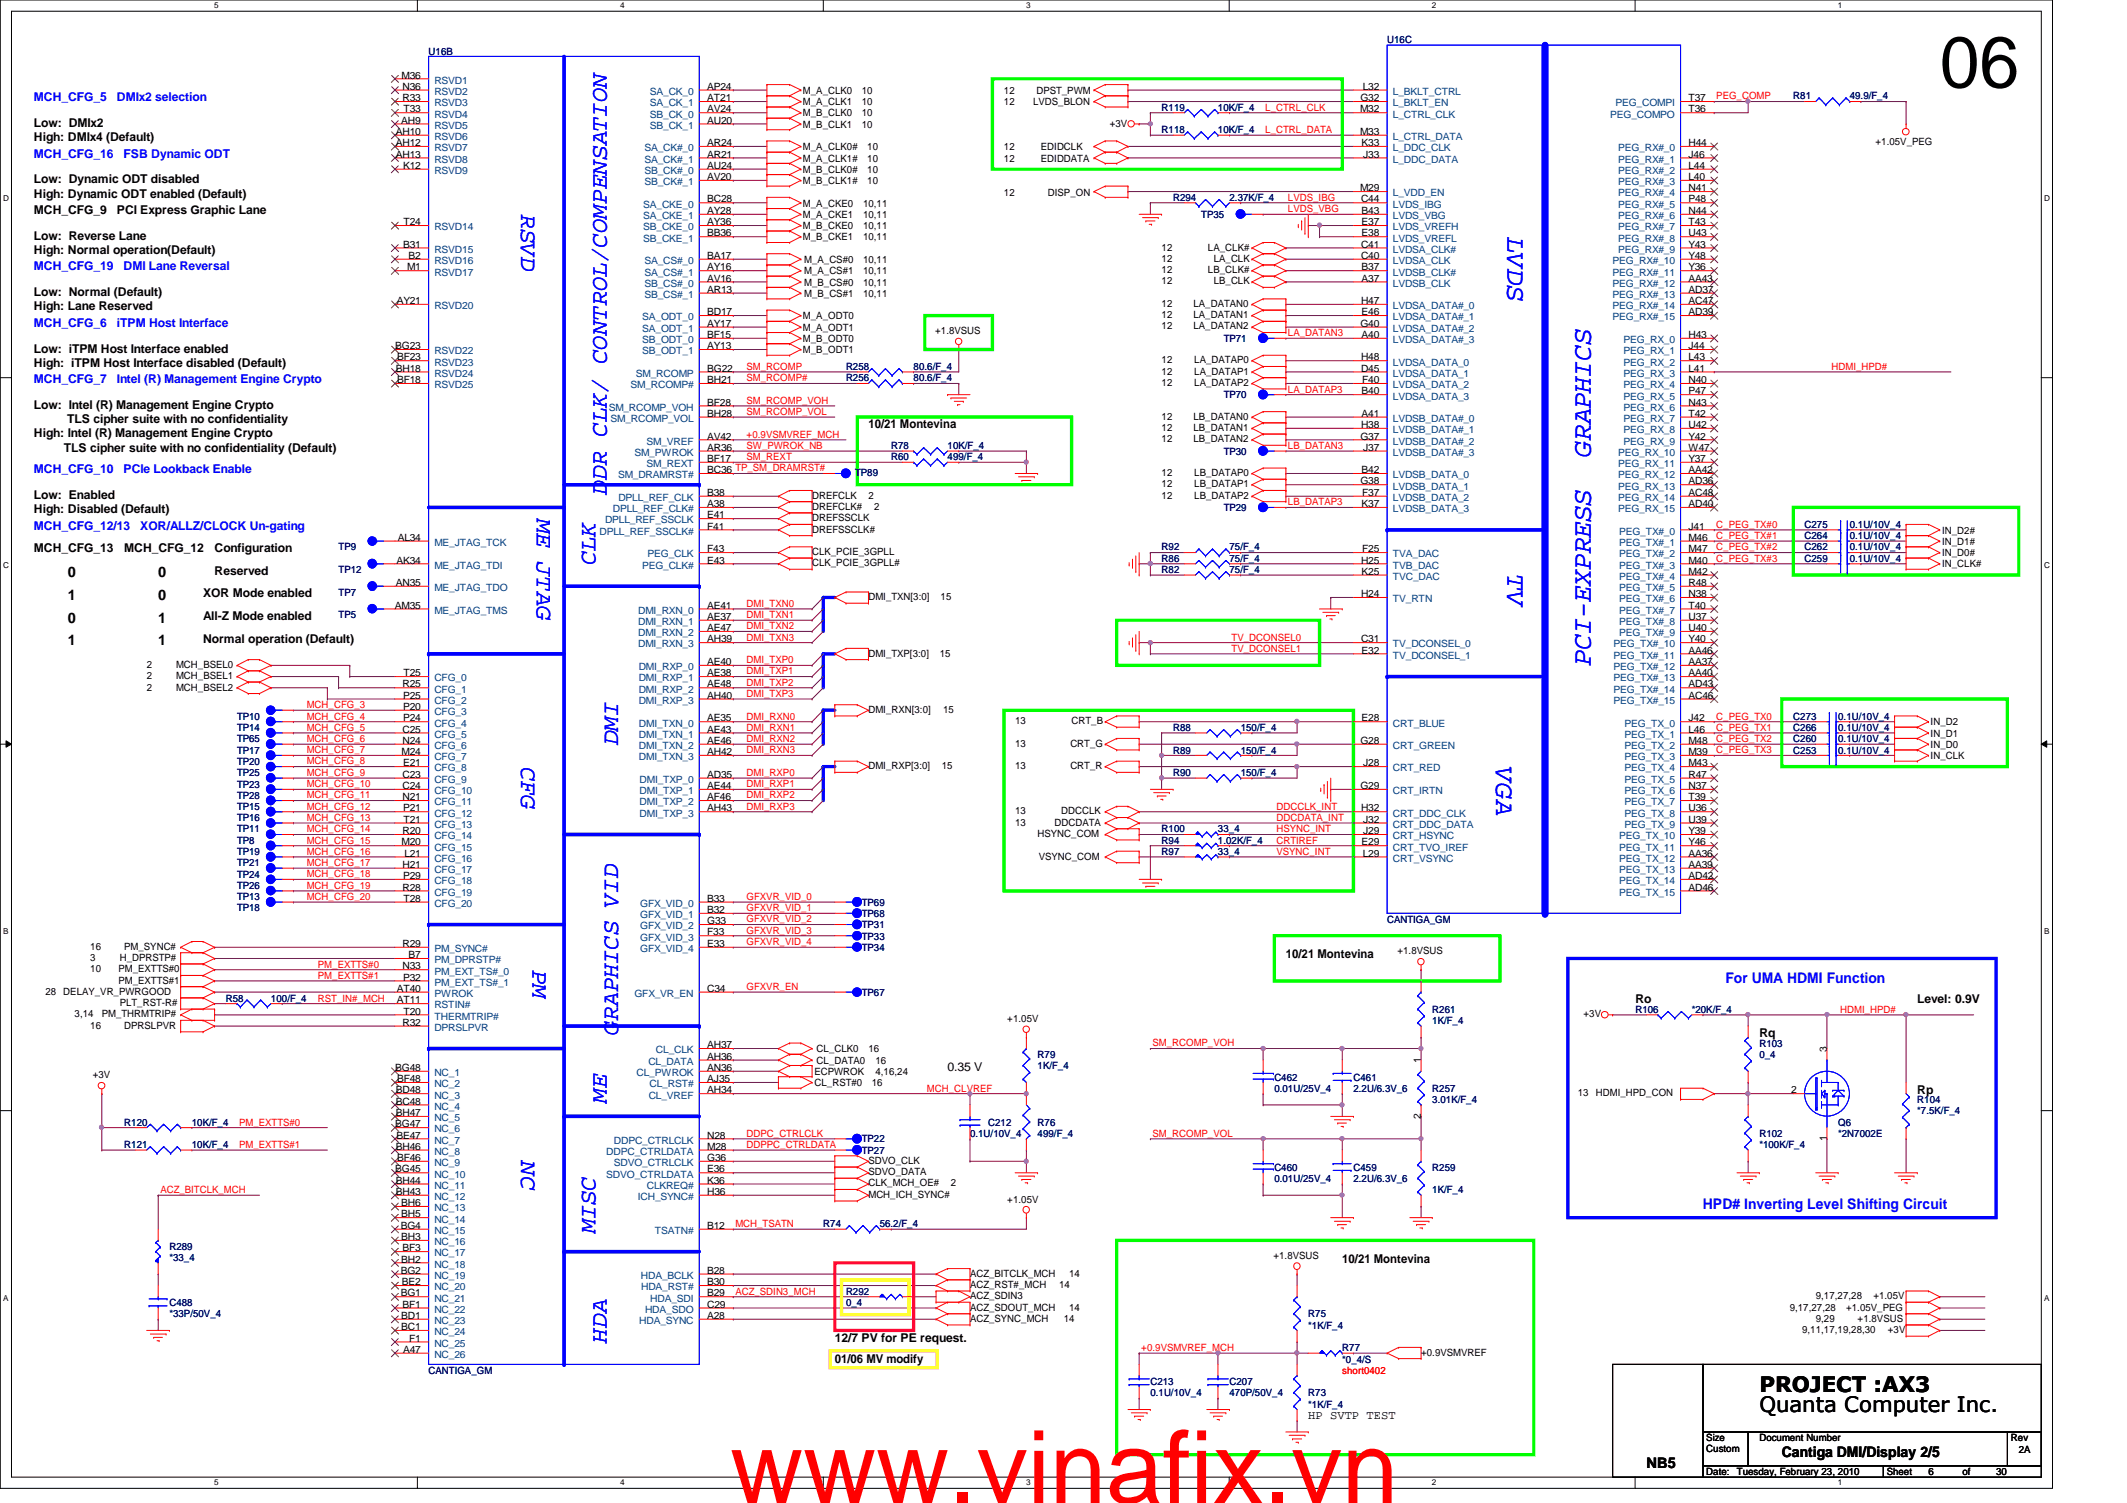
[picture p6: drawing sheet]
<svg xmlns="http://www.w3.org/2000/svg" width="297mm" height="210mm" viewBox="0 0 297 210" stroke-linecap="round" stroke-linejoin="round" font-family="sans-serif">
<defs><g id="words">
<text font-size="14.1" fill="#f00" x="102" y="209.9">www.vinafix.vn</text>
<text font-size="10.1" x="270.9" y="12.2">06</text>
<g font-size="3.8" fill="#00f">
<text x="210.5" y="33.1" transform="rotate(90 210.5 33.1)">LVDS</text>
<text x="222.2" y="63.9" transform="rotate(-90 222.2 63.9)">GRAPHICS</text>
<text x="210.5" y="80.3" transform="rotate(90 210.5 80.3)">TV</text>
<text x="222.2" y="93" transform="rotate(-90 222.2 93)">PCI-EXPRESS</text>
<text x="209" y="107.1" transform="rotate(90 209 107.1)">VGA</text>
</g>
<g font-size="3.3" fill="#00f">
<text x="72.8" y="29.9" transform="rotate(90 72.8 29.9)">RSVD</text>
<text x="84.7" y="69.1" transform="rotate(-90 84.7 69.1)">DDR CLK/ CONTROL/COMPENSATION</text>
<text x="75" y="72.4" transform="rotate(90 75 72.4)">ME JTAG</text>
<text x="83.2" y="78.9" transform="rotate(-90 83.2 78.9)">CLK</text>
<text x="72.8" y="107.1" transform="rotate(90 72.8 107.1)">CFG</text>
<text x="86.3" y="104.1" transform="rotate(-90 86.3 104.1)">DMI</text>
<text x="74.4" y="135.4" transform="rotate(90 74.4 135.4)">PM</text>
<text x="86.3" y="144.6" transform="rotate(-90 86.3 144.6)">GRAPHICS VID</text>
<text x="84.7" y="154" transform="rotate(-90 84.7 154)">ME</text>
<text x="72.8" y="162.2" transform="rotate(90 72.8 162.2)">NC</text>
<text x="83.2" y="172.3" transform="rotate(-90 83.2 172.3)">MISC</text>
<text x="84.7" y="187.5" transform="rotate(-90 84.7 187.5)">HDA</text>
</g>
<g font-size="3">
<text x="245.7" y="197.2">Quanta Computer Inc.</text>
<text x="245.7" y="194.4">PROJECT :AX3</text>
</g>
<g font-size="2">
<text x="9.5" y="83.8">1</text>
<text x="9.5" y="80.6">0</text>
<text x="22.1" y="80.6">0</text>
<text x="22.1" y="83.8">0</text>
<text x="9.5" y="87">0</text>
<text x="22.1" y="87">1</text>
<text x="9.5" y="90.1">1</text>
<text x="22.1" y="90.1">1</text>
<text x="248.8" y="203.5">Cantiga DMI/Display 2/5</text>
<text x="230" y="205.1">NB5</text>
</g>
<g font-size="2" fill="#00f">
<text x="241" y="137.3">For UMA HDMI Function</text>
<text x="237.8" y="168.8">HPD# Inverting Level Shifting Circuit</text>
</g>
<g font-size="1.7" fill="#00f">
<text x="4.7" y="14.1">MCH_CFG_5</text>
<text x="16.3" y="14.1">DMIx2 selection</text>
<text x="4.7" y="22">MCH_CFG_16</text>
<text x="17.3" y="22">FSB Dynamic ODT</text>
<text x="4.7" y="37.8">MCH_CFG_19</text>
<text x="17.3" y="37.8">DMI Lane Reversal</text>
<text x="4.7" y="45.6">MCH_CFG_6</text>
<text x="16.3" y="45.6">iTPM Host Interface</text>
<text x="4.7" y="53.5">MCH_CFG_7</text>
<text x="16.3" y="53.5">Intel (R) Management Engine Crypto</text>
<text x="4.7" y="66.1">MCH_CFG_10</text>
<text x="17.3" y="66.1">PCIe Lookback Enable</text>
<text x="4.7" y="74">MCH_CFG_12/13</text>
<text x="19.6" y="74">XOR/ALLZ/CLOCK Un-gating</text>
</g>
<g font-size="1.7">
<text x="4.7" y="17.7">Low: DMIx2</text>
<text x="4.7" y="19.7">High: DMIx4 (Default)</text>
<text x="4.7" y="29.9">MCH_CFG_9</text>
<text x="4.7" y="25.6">Low: Dynamic ODT disabled</text>
<text x="4.7" y="27.6">High: Dynamic ODT enabled (Default)</text>
<text x="16.3" y="29.9">PCI Express Graphic Lane</text>
<text x="4.7" y="33.5">Low: Reverse Lane</text>
<text x="4.7" y="35.5">High: Normal operation(Default)</text>
<text x="4.7" y="41.4">Low: Normal (Default)</text>
<text x="4.7" y="43.3">High: Lane Reserved</text>
<text x="4.7" y="49.2">Low: iTPM Host Interface enabled</text>
<text x="4.7" y="51.2">High: iTPM Host Interface disabled (Default)</text>
<text x="4.7" y="57.1">Low: Intel (R) Management Engine Crypto</text>
<text x="9.4" y="59.1">TLS cipher suite with no confidentiality</text>
<text x="121.3" y="59.8">10/21 Montevina</text>
<text x="4.7" y="61.1">High: Intel (R) Management Engine Crypto</text>
<text x="8.9" y="63.1">TLS cipher suite with no confidentiality (Default)</text>
<text x="4.7" y="69.7">Low: Enabled</text>
<text x="4.7" y="71.7">High: Disabled (Default)</text>
<text x="4.7" y="77.1">MCH_CFG_13</text>
<text x="17.4" y="77.1">MCH_CFG_12</text>
<text x="30" y="77.1">Configuration</text>
<text x="28.4" y="83.4">XOR Mode enabled</text>
<text x="30" y="80.3">Reserved</text>
<text x="28.4" y="86.6">All-Z Mode enabled</text>
<text x="28.4" y="89.7">Normal operation (Default)</text>
<text x="179.6" y="133.9">10/21 Montevina</text>
<text x="228.4" y="140.1">Ro</text>
<text x="267.8" y="140.1">Level: 0.9V</text>
<text x="132.3" y="149.6">0.35 V</text>
<text x="245.7" y="144.9">Rq</text>
<text x="267.8" y="152.7">Rp</text>
<text x="187.4" y="176.4">10/21 Montevina</text>
<text x="116.6" y="187.4">12/7 PV for PE request.</text>
<text x="116.6" y="190.4">01/06 MV modify</text>
<text x="182.7" y="198.2">HP SVTP TEST</text>
</g>
<g font-size="1.4">
<text x="56.1" y="11">M36</text>
<text x="56" y="17.3">AH9</text>
<text x="56.2" y="12.5">N36</text>
<text x="56.2" y="14.1">R33</text>
<text x="56.3" y="15.7">T33</text>
<text x="98.8" y="12.5">AP24</text>
<text x="98.8" y="14.1">AT21</text>
<text x="98.8" y="15.7">AV24</text>
<text x="98.8" y="17.3">AU20</text>
<text x="112.1" y="13.1">M_A_CLK0</text>
<text x="112.1" y="14.7">M_A_CLK1</text>
<text x="112.1" y="17.8">M_B_CLK1</text>
<text x="112.1" y="16.3">M_B_CLK0</text>
<text x="120.4" y="13.1">10</text>
<text x="120.4" y="14.7">10</text>
<text x="120.4" y="17.8">10</text>
<text x="120.4" y="16.3">10</text>
<text x="140.2" y="14.7">12</text>
<text x="140.2" y="13.1">12</text>
<text x="144.3" y="14.7">LVDS_BLON</text>
<text x="144.7" y="13.1">DPST_PWM</text>
<text x="155" y="17.7">+3V</text>
<text x="189.9" y="15.7">M32</text>
<text x="190" y="14.1">G32</text>
<text x="190.3" y="12.5">L32</text>
<text x="235.8" y="14.1">T37</text>
<text x="235.8" y="15.7">T36</text>
<text x="55.3" y="18.8">AH10</text>
<text x="55.3" y="20.4">AH12</text>
<text x="55.3" y="22">AH13</text>
<text x="56.3" y="23.6">K12</text>
<text x="98.8" y="20.4">AR24</text>
<text x="98.8" y="22">AR21</text>
<text x="98.8" y="23.6">AU24</text>
<text x="112.1" y="22.6">M_A_CLK1#</text>
<text x="112.1" y="21">M_A_CLK0#</text>
<text x="121.1" y="22.6">10</text>
<text x="121.1" y="21">10</text>
<text x="140.2" y="21">12</text>
<text x="140.2" y="22.6">12</text>
<text x="145.4" y="21">EDIDCLK</text>
<text x="145.4" y="22.6">EDIDDATA</text>
<text x="189.9" y="18.8">M33</text>
<text x="190.2" y="20.4">K33</text>
<text x="190.4" y="22">J33</text>
<text x="235.8" y="20.4">H44</text>
<text x="235.8" y="22">J46</text>
<text x="235.8" y="23.6">L44</text>
<text x="261.9" y="20.2">+1.05V_PEG</text>
<text x="98.8" y="28.3">BC28</text>
<text x="98.8" y="29.9">AY28</text>
<text x="98.8" y="25.1">AV20</text>
<text x="112.1" y="28.9">M_A_CKE0</text>
<text x="112.1" y="25.7">M_B_CLK1#</text>
<text x="112.1" y="24.1">M_B_CLK0#</text>
<text x="120.5" y="28.9">10,11</text>
<text x="121.1" y="25.7">10</text>
<text x="121.1" y="24.1">10</text>
<text x="140.2" y="27.3">12</text>
<text x="146.3" y="27.3">DISP_ON</text>
<text x="189.9" y="26.7">M29</text>
<text x="190.1" y="28.3">C44</text>
<text x="190.2" y="29.9">B43</text>
<text x="235.8" y="25.1">L40</text>
<text x="235.8" y="26.7">N41</text>
<text x="235.8" y="28.3">P48</text>
<text x="235.8" y="29.9">N44</text>
<text x="56.3" y="34.6">B31</text>
<text x="56.3" y="31.5">T24</text>
<text x="98.8" y="31.5">AY36</text>
<text x="98.8" y="33">BB36</text>
<text x="112.1" y="32">M_B_CKE0</text>
<text x="112.1" y="33.6">M_B_CKE1</text>
<text x="112.1" y="30.4">M_A_CKE1</text>
<text x="120.5" y="32">10,11</text>
<text x="120.5" y="33.6">10,11</text>
<text x="120.5" y="30.4">10,11</text>
<text x="162.2" y="35">12</text>
<text x="168.7" y="35">LA_CLK#</text>
<text x="190.1" y="34.6">C41</text>
<text x="190.2" y="31.5">E37</text>
<text x="190.2" y="33">E38</text>
<text x="235.8" y="31.5">T43</text>
<text x="235.8" y="33">U43</text>
<text x="235.8" y="34.6">Y43</text>
<text x="56.9" y="37.8">M1</text>
<text x="57.1" y="36.2">B2</text>
<text x="98.8" y="36.2">BA17</text>
<text x="98.8" y="37.8">AY16</text>
<text x="98.8" y="39.3">AV16</text>
<text x="98.8" y="40.9">AR13</text>
<text x="112.3" y="38.3">M_A_CS#1</text>
<text x="112.3" y="36.7">M_A_CS#0</text>
<text x="112.3" y="41.4">M_B_CS#1</text>
<text x="112.3" y="39.9">M_B_CS#0</text>
<text x="120.5" y="38.3">10,11</text>
<text x="120.5" y="36.7">10,11</text>
<text x="120.5" y="41.4">10,11</text>
<text x="120.5" y="39.9">10,11</text>
<text x="162.2" y="36.6">12</text>
<text x="162.2" y="39.7">12</text>
<text x="162.2" y="38.1">12</text>
<text x="168.7" y="38.1">LB_CLK#</text>
<text x="169.5" y="36.6">LA_CLK</text>
<text x="169.5" y="39.7">LB_CLK</text>
<text x="190.1" y="36.2">C40</text>
<text x="190.2" y="37.8">B37</text>
<text x="190.2" y="39.3">A37</text>
<text x="235.8" y="36.2">Y48</text>
<text x="235.8" y="37.8">Y36</text>
<text x="235.8" y="39.3">AA43</text>
<text x="235.8" y="40.9">AD37</text>
<text x="55.4" y="42.5">AY21</text>
<text x="98.8" y="44">BD17</text>
<text x="98.8" y="45.6">AY17</text>
<text x="98.8" y="47.2">BF15</text>
<text x="112.1" y="44.6">M_A_ODT0</text>
<text x="112.1" y="46.2">M_A_ODT1</text>
<text x="112.1" y="47.8">M_B_ODT0</text>
<text x="130.6" y="46.7">+1.8VSUS</text>
<text x="162.2" y="42.9">12</text>
<text x="162.2" y="46">12</text>
<text x="162.2" y="44.4">12</text>
<text x="166.7" y="42.9">LA_DATAN0</text>
<text x="166.7" y="46">LA_DATAN2</text>
<text x="166.7" y="44.4">LA_DATAN1</text>
<text x="190" y="45.6">G40</text>
<text x="190.1" y="42.5">H47</text>
<text x="190.2" y="44">E46</text>
<text x="190.2" y="47.2">A40</text>
<text x="235.8" y="42.5">AC47</text>
<text x="235.8" y="44">AD39</text>
<text x="235.8" y="47.2">H43</text>
<text x="55.2" y="48.8">BG23</text>
<text x="55.3" y="51.9">BH18</text>
<text x="55.5" y="50.3">BF23</text>
<text x="55.5" y="53.5">BF18</text>
<text x="98.8" y="48.8">AY13</text>
<text x="98.8" y="51.9">BG22</text>
<text x="98.8" y="53.5">BH21</text>
<text x="112.1" y="49.3">M_B_ODT1</text>
<text x="162.2" y="50.8">12</text>
<text x="162.2" y="52.3">12</text>
<text x="162.2" y="53.9">12</text>
<text x="166.8" y="50.8">LA_DATAP0</text>
<text x="166.8" y="52.3">LA_DATAP1</text>
<text x="166.8" y="53.9">LA_DATAP2</text>
<text x="190.1" y="51.9">D45</text>
<text x="190.1" y="50.3">H48</text>
<text x="190.2" y="53.5">F40</text>
<text x="235.8" y="48.8">J44</text>
<text x="235.8" y="50.3">L43</text>
<text x="235.8" y="51.9">L41</text>
<text x="235.8" y="53.5">N40</text>
<text x="98.8" y="56.6">BF28</text>
<text x="98.8" y="58.2">BH28</text>
<text x="162.2" y="58.6">12</text>
<text x="166.7" y="58.6">LB_DATAN0</text>
<text x="190.1" y="59.8">H38</text>
<text x="190.2" y="58.2">A41</text>
<text x="190.2" y="55.1">B40</text>
<text x="235.8" y="55.1">P47</text>
<text x="235.8" y="56.6">N43</text>
<text x="235.8" y="58.2">T42</text>
<text x="235.8" y="59.8">U42</text>
<text x="98.8" y="61.4">AV42</text>
<text x="98.8" y="62.9">AR36</text>
<text x="98.8" y="64.5">BF17</text>
<text x="162.2" y="61.8">12</text>
<text x="162.2" y="60.2">12</text>
<text x="166.7" y="61.8">LB_DATAN2</text>
<text x="166.7" y="60.2">LB_DATAN1</text>
<text x="190" y="61.4">G37</text>
<text x="190.4" y="62.9">J37</text>
<text x="235.8" y="61.4">Y42</text>
<text x="235.8" y="62.9">W47</text>
<text x="235.8" y="64.5">Y37</text>
<text x="98.8" y="66.1">BC36 TP_SM_DRAMRST#</text>
<text x="98.8" y="69.3">B38</text>
<text x="98.8" y="70.8">A38</text>
<text x="113.4" y="71.2">DREFCLK#</text>
<text x="113.4" y="69.6">DREFCLK</text>
<text x="121.3" y="69.6">2</text>
<text x="122.1" y="71.2">2</text>
<text x="162.2" y="66.5">12</text>
<text x="162.2" y="69.6">12</text>
<text x="162.2" y="68.1">12</text>
<text x="166.8" y="66.5">LB_DATAP0</text>
<text x="166.8" y="69.6">LB_DATAP2</text>
<text x="166.8" y="68.1">LB_DATAP1</text>
<text x="190" y="67.6">G38</text>
<text x="190.2" y="66.1">B42</text>
<text x="190.2" y="70.8">K37</text>
<text x="190.2" y="69.3">F37</text>
<text x="235.8" y="66.1">AA42</text>
<text x="235.8" y="67.6">AD36</text>
<text x="235.8" y="69.3">AC48</text>
<text x="235.8" y="70.8">AD40</text>
<text x="55.5" y="75.5">AL34</text>
<text x="98.8" y="72.4">E41</text>
<text x="98.8" y="74">F41</text>
<text x="98.8" y="77.1">F43</text>
<text x="113.4" y="77.5">CLK_PCIE_3GPLL</text>
<text x="113.4" y="74.4">DREFSSCLK#</text>
<text x="113.4" y="72.8">DREFSSCLK</text>
<text x="190.2" y="77.1">F25</text>
<text x="235.8" y="74">J41</text>
<text x="235.8" y="75.5">M46</text>
<text x="235.8" y="77.1">M47</text>
<text x="271.2" y="74.5">IN_D2#</text>
<text x="271.2" y="76.1">IN_D1#</text>
<text x="271.2" y="77.7">IN_D0#</text>
<text x="55.3" y="81.8">AN35</text>
<text x="55.4" y="78.7">AK34</text>
<text x="98.8" y="78.7">E43</text>
<text x="113.4" y="79.1">CLK_PCIE_3GPLL#</text>
<text x="121.3" y="83.8">DMI_TXN[3:0]</text>
<text x="131.4" y="83.8">15</text>
<text x="190.1" y="78.7">H25</text>
<text x="190.1" y="83.4">H24</text>
<text x="190.2" y="80.3">K25</text>
<text x="235.8" y="78.7">M40</text>
<text x="235.8" y="80.3">M42</text>
<text x="235.8" y="81.8">R48</text>
<text x="235.8" y="83.4">N38</text>
<text x="271.2" y="79.2">IN_CLK#</text>
<text x="55.2" y="85">AM35</text>
<text x="98.8" y="85">AE41</text>
<text x="98.8" y="86.6">AE37</text>
<text x="98.8" y="88.1">AE47</text>
<text x="98.8" y="89.7">AH39</text>
<text x="190.1" y="89.7">C31</text>
<text x="235.8" y="89.7">Y40</text>
<text x="235.8" y="85">T40</text>
<text x="235.8" y="86.6">U37</text>
<text x="235.8" y="88.1">U40</text>
<text x="20.5" y="93.3">2</text>
<text x="20.5" y="94.8">2</text>
<text x="24.6" y="93.3">MCH_BSEL0</text>
<text x="24.6" y="94.8">MCH_BSEL1</text>
<text x="56.3" y="94.4">T25</text>
<text x="98.8" y="92.9">AE40</text>
<text x="98.8" y="94.4">AE38</text>
<text x="121.3" y="91.7">DMI_TXP[3:0]</text>
<text x="131.2" y="91.7">15</text>
<text x="190.2" y="91.3">E32</text>
<text x="235.8" y="91.3">AA46</text>
<text x="235.8" y="92.9">AA37</text>
<text x="235.8" y="94.4">AA40</text>
<text x="20.5" y="96.4">2</text>
<text x="24.6" y="96.4">MCH_BSEL2</text>
<text x="56.2" y="96">R25</text>
<text x="56.3" y="97.6">P25</text>
<text x="56.3" y="99.1">P20</text>
<text x="56.3" y="100.8">P24</text>
<text x="98.8" y="96">AE48</text>
<text x="98.8" y="97.6">AH40</text>
<text x="98.8" y="100.8">AE35</text>
<text x="121.3" y="99.6">DMI_RXN[3:0]</text>
<text x="131.7" y="99.6">15</text>
<text x="141.8" y="101.1">13</text>
<text x="149.6" y="101.1">CRT_B</text>
<text x="190.2" y="100.8">E28</text>
<text x="235.8" y="96">AD43</text>
<text x="235.8" y="97.6">AC46</text>
<text x="235.8" y="100.8">J42</text>
<text x="269.6" y="101.3">IN_D2</text>
<text x="56.1" y="105.5">M24</text>
<text x="56.2" y="102.3">C25</text>
<text x="56.2" y="103.9">N24</text>
<text x="56.3" y="107">E21</text>
<text x="98.8" y="102.3">AE43</text>
<text x="98.8" y="103.9">AE46</text>
<text x="98.8" y="105.5">AH42</text>
<text x="121.3" y="107.4">DMI_RXP[3:0]</text>
<text x="131.5" y="107.4">15</text>
<text x="141.8" y="104.3">13</text>
<text x="141.8" y="107.4">13</text>
<text x="149.5" y="104.3">CRT_G</text>
<text x="149.5" y="107.4">CRT_R</text>
<text x="190" y="103.9">G28</text>
<text x="190.4" y="107">J28</text>
<text x="235.8" y="102.3">L46</text>
<text x="235.8" y="103.9">M48</text>
<text x="235.8" y="105.5">M39</text>
<text x="235.8" y="107">M43</text>
<text x="269.6" y="102.9">IN_D1</text>
<text x="269.6" y="104.4">IN_D0</text>
<text x="269.6" y="106">IN_CLK</text>
<text x="56.2" y="108.6">C23</text>
<text x="56.2" y="110.2">C24</text>
<text x="56.2" y="111.8">N21</text>
<text x="56.3" y="113.3">P21</text>
<text x="98.8" y="108.6">AD35</text>
<text x="98.8" y="110.2">AE44</text>
<text x="98.8" y="111.8">AF46</text>
<text x="98.8" y="113.3">AH43</text>
<text x="141.8" y="113.7">13</text>
<text x="148.2" y="113.7">DDCCLK</text>
<text x="190" y="110.2">G29</text>
<text x="190.1" y="113.3">H32</text>
<text x="235.8" y="108.6">R47</text>
<text x="235.8" y="110.2">N37</text>
<text x="235.8" y="111.8">T39</text>
<text x="235.8" y="113.3">U36</text>
<text x="56.1" y="118.1">M20</text>
<text x="56.2" y="116.5">R20</text>
<text x="56.3" y="114.9">T21</text>
<text x="56.5" y="119.6">L21</text>
<text x="141.8" y="115.3">13</text>
<text x="144.9" y="116.9">HSYNC_COM</text>
<text x="147.3" y="115.3">DDCDATA</text>
<text x="190.2" y="118.1">E29</text>
<text x="190.3" y="119.6">L29</text>
<text x="190.4" y="114.9">J32</text>
<text x="190.4" y="116.5">J29</text>
<text x="235.8" y="114.9">U39</text>
<text x="235.8" y="116.5">Y39</text>
<text x="235.8" y="118.1">Y46</text>
<text x="235.8" y="119.6">AA36</text>
<text x="56.2" y="124.4">R28</text>
<text x="56.2" y="121.2">H21</text>
<text x="56.3" y="122.8">P29</text>
<text x="56.3" y="125.9">T28</text>
<text x="98.8" y="125.9">B33</text>
<text x="145.1" y="120.1">VSYNC_COM</text>
<text x="235.8" y="121.2">AA39</text>
<text x="235.8" y="122.8">AD42</text>
<text x="235.8" y="124.4">AD46</text>
<text x="98.8" y="127.5">B32</text>
<text x="98.8" y="129.1">G33</text>
<text x="98.8" y="130.6">F33</text>
<text x="12.6" y="135.8">10</text>
<text x="12.6" y="134.2">3</text>
<text x="12.6" y="132.6">16</text>
<text x="16.5" y="135.8">PM_EXTTS#0</text>
<text x="16.5" y="137.4">PM_EXTTS#1</text>
<text x="16.7" y="134.2">H_DPRSTP#</text>
<text x="17.4" y="132.6">PM_SYNC#</text>
<text x="56.2" y="132.2">R29</text>
<text x="56.2" y="135.4">N33</text>
<text x="56.3" y="136.9">P32</text>
<text x="57.1" y="133.8">B7</text>
<text x="98.8" y="132.2">E33</text>
<text x="195.2" y="133.3">+1.8VSUS</text>
<text x="6.3" y="138.9">28</text>
<text x="8.8" y="138.9">DELAY_VR_PWRGOOD</text>
<text x="10.4" y="142.1">3,14</text>
<text x="12.6" y="143.7">16</text>
<text x="14.2" y="142.1">PM_THRMTRIP#</text>
<text x="16.7" y="140.5">PLT_RST-R#</text>
<text x="17.4" y="143.7">DPRSLPVR</text>
<text x="55.4" y="138.5">AT40</text>
<text x="55.4" y="140.1">AT11</text>
<text x="56.2" y="143.3">R32</text>
<text x="56.3" y="141.7">T20</text>
<text x="98.8" y="138.5">C34</text>
<text x="140.7" y="142.7">+1.05V</text>
<text x="221.1" y="142.1">+3V</text>
<text x="55.2" y="149.6">BG48</text>
<text x="98.8" y="146.4">AH37</text>
<text x="98.8" y="148">AH36</text>
<text x="98.8" y="149.6">AN36</text>
<text x="114" y="148.5">CL_DATA0</text>
<text x="114" y="147">CL_CLK0</text>
<text x="121.3" y="147">16</text>
<text x="122.3" y="148.5">16</text>
<text x="198.4" y="148.5" transform="rotate(-90 198.4 148.5)">1</text>
<text x="255.1" y="146.9" transform="rotate(-90 255.1 146.9)">3</text>
<text x="13" y="150.6">+3V</text>
<text x="55.3" y="152.7">BD48</text>
<text x="55.3" y="154.3">BC48</text>
<text x="55.3" y="155.9">BH47</text>
<text x="55.5" y="151.1">BF48</text>
<text x="98.8" y="151.1">AJ35</text>
<text x="98.8" y="152.7">AH34</text>
<text x="113.7" y="150.1">ECPWROK</text>
<text x="113.7" y="151.7">CL_RST#0</text>
<text x="121.7" y="151.7">16</text>
<text x="122.3" y="150.1">4,16,24</text>
<text x="220.3" y="153.1">13</text>
<text x="222.9" y="153.1">HDMI_HPD_CON</text>
<text x="250.1" y="152.7">2</text>
<text x="55.2" y="157.4">BG47</text>
<text x="55.3" y="160.6">BH46</text>
<text x="55.4" y="159">BE47</text>
<text x="98.8" y="159">N28</text>
<text x="98.8" y="160.6">M28</text>
<text x="198.4" y="156.2" transform="rotate(-90 198.4 156.2)">2</text>
<text x="255.1" y="159.4" transform="rotate(-90 255.1 159.4)">1</text>
<text x="55.2" y="163.7">BG45</text>
<text x="55.3" y="165.3">BH44</text>
<text x="55.3" y="166.9">BH43</text>
<text x="55.5" y="162.1">BF46</text>
<text x="98.8" y="162.1">G36</text>
<text x="98.8" y="163.7">E36</text>
<text x="98.8" y="165.3">K36</text>
<text x="98.8" y="166.9">H36</text>
<text x="121.3" y="162.6">SDVO_CLK</text>
<text x="121.3" y="164.1">SDVO_DATA</text>
<text x="121.3" y="165.7">CLK_MCH_OE#</text>
<text x="121.3" y="167.3">MCH_ICH_SYNC#</text>
<text x="132.8" y="165.7">2</text>
<text x="140.7" y="167.9">+1.05V</text>
<text x="56" y="171.6">BG4</text>
<text x="56" y="168.4">BH6</text>
<text x="56" y="170">BH5</text>
<text x="56" y="173.2">BH3</text>
<text x="98.8" y="171.6">B12</text>
<text x="56" y="177.9">BG2</text>
<text x="56" y="176.3">BH2</text>
<text x="56.1" y="179.5">BE2</text>
<text x="56.2" y="174.8">BF3</text>
<text x="98.8" y="177.9">B28</text>
<text x="98.8" y="179.5">B30</text>
<text x="135.5" y="178.3">ACZ_BITCLK_MCH</text>
<text x="135.5" y="179.9">ACZ_RST#_MCH</text>
<text x="147.9" y="179.9">14</text>
<text x="149.3" y="178.3">14</text>
<text x="177.8" y="175.8">+1.8VSUS</text>
<text x="56" y="181.1">BG1</text>
<text x="56" y="184.2">BD1</text>
<text x="56" y="185.8">BC1</text>
<text x="56.2" y="182.6">BF1</text>
<text x="98.8" y="181.1">B29</text>
<text x="98.8" y="182.6">C29</text>
<text x="98.8" y="184.2">A28</text>
<text x="135.5" y="181.4">ACZ_SDIN3</text>
<text x="135.5" y="183">ACZ_SDOUT_MCH</text>
<text x="135.5" y="184.6">ACZ_SYNC_MCH</text>
<text x="148.5" y="184.6">14</text>
<text x="149.3" y="183">14</text>
<text x="249.9" y="183">9,17,27,28</text>
<text x="253.6" y="184.6">9,29</text>
<text x="253.6" y="181.4">9,17,27,28</text>
<text x="257.8" y="183">+1.05V_PEG</text>
<text x="259.4" y="184.6">+1.8VSUS</text>
<text x="261.6" y="181.4">+1.05V</text>
<text x="56.3" y="188.9">A47</text>
<text x="57.1" y="187.4">F1</text>
<text x="198.5" y="189.3">+0.9VSMVREF</text>
<text x="251.7" y="186.2">9,11,17,19,28,30</text>
<text x="263.6" y="186.2">+3V</text>
<text x="238.3" y="202.7">Custom</text>
<text x="238.3" y="201.3">Size</text>
<text x="245.7" y="201.3">Document Number</text>
<text x="280.8" y="201.3">Rev</text>
<text x="281.9" y="202.9">2A</text>
<text x="238.3" y="206">Date:</text>
<text x="242.6" y="206">Tuesday, February 23, 2010</text>
<text x="263.5" y="206">Sheet</text>
<text x="269.3" y="206">6</text>
<text x="274.1" y="206">of</text>
<text x="278.8" y="206">30</text>
</g>
<g font-size="1.4" fill="#000080">
<text x="59.9" y="7.6">U16B</text>
<text x="193.7" y="6">U16C</text>
<text x="162.2" y="15.5">R119</text>
<text x="170.1" y="15.5">10K/F_4</text>
<text x="250.4" y="13.9">R81</text>
<text x="258.3" y="13.9">49.9/F_4</text>
<text x="162.2" y="18.6">R118</text>
<text x="170.1" y="18.6">10K/F_4</text>
<text x="163.8" y="28.1">R294</text>
<text x="171.7" y="28.1">2.37K/F_4</text>
<text x="167.8" y="30.4">TP35</text>
<text x="170.9" y="47.8">TP71</text>
<text x="118.1" y="51.7">R258</text>
<text x="118.1" y="53.3">R256</text>
<text x="127.6" y="51.7">80.6/F_4</text>
<text x="127.6" y="53.3">80.6/F_4</text>
<text x="170.9" y="55.6">TP70</text>
<text x="124.5" y="64.3">R60</text>
<text x="124.5" y="62.7">R78</text>
<text x="132.3" y="64.3">499/F_4</text>
<text x="132.3" y="62.7">10K/F_4</text>
<text x="170.9" y="63.5">TP30</text>
<text x="119.4" y="66.5">TP89</text>
<text x="170.9" y="71.4">TP29</text>
<text x="47.3" y="76.9">TP9</text>
<text x="162.2" y="76.9">R92</text>
<text x="171.7" y="76.9">75/F_4</text>
<text x="252" y="73.7">C275</text>
<text x="252" y="76.9">C262</text>
<text x="252" y="75.3">C264</text>
<text x="258.3" y="73.7">0.1U/10V_4</text>
<text x="258.3" y="76.9">0.1U/10V_4</text>
<text x="258.3" y="75.3">0.1U/10V_4</text>
<text x="47.3" y="83.2">TP7</text>
<text x="47.3" y="80.1">TP12</text>
<text x="162.2" y="78.5">R86</text>
<text x="162.2" y="80.1">R82</text>
<text x="171.7" y="78.5">75/F_4</text>
<text x="171.7" y="80.1">75/F_4</text>
<text x="252" y="78.5">C259</text>
<text x="258.3" y="78.5">0.1U/10V_4</text>
<text x="47.3" y="86.4">TP5</text>
<text x="33.1" y="100.5">TP10</text>
<text x="250.4" y="100.5">C273</text>
<text x="256.7" y="100.5">0.1U/10V_4</text>
<text x="33.1" y="106.8">TP20</text>
<text x="33.1" y="105.2">TP17</text>
<text x="33.1" y="102.1">TP14</text>
<text x="33.1" y="103.7">TP65</text>
<text x="163.8" y="102.1">R88</text>
<text x="163.8" y="105.2">R89</text>
<text x="173.3" y="102.1">150/F_4</text>
<text x="173.3" y="105.2">150/F_4</text>
<text x="250.4" y="105.2">C253</text>
<text x="250.4" y="103.7">C260</text>
<text x="250.4" y="102.1">C266</text>
<text x="256.7" y="105.2">0.1U/10V_4</text>
<text x="256.7" y="103.7">0.1U/10V_4</text>
<text x="256.7" y="102.1">0.1U/10V_4</text>
<text x="33.1" y="113.1">TP15</text>
<text x="33.1" y="110">TP23</text>
<text x="33.1" y="108.4">TP25</text>
<text x="33.1" y="111.5">TP28</text>
<text x="163.8" y="108.4">R90</text>
<text x="173.3" y="108.4">150/F_4</text>
<text x="33.1" y="114.7">TP16</text>
<text x="33.1" y="117.9">TP8</text>
<text x="33.1" y="119.4">TP19</text>
<text x="33.1" y="116.2">TP11</text>
<text x="162.2" y="119.4">R97</text>
<text x="162.2" y="117.9">R94</text>
<text x="162.2" y="116.2">R100</text>
<text x="170.1" y="116.2">33_4</text>
<text x="170.1" y="119.4">33_4</text>
<text x="170.1" y="117.9">1.02K/F_4</text>
<text x="33.1" y="122.6">TP24</text>
<text x="33.1" y="124.1">TP26</text>
<text x="33.1" y="121">TP21</text>
<text x="33.1" y="125.7">TP13</text>
<text x="33.1" y="127.3">TP18</text>
<text x="120.4" y="131.2">TP33</text>
<text x="120.4" y="129.7">TP31</text>
<text x="120.4" y="128.1">TP68</text>
<text x="120.4" y="126.5">TP69</text>
<text x="193.7" y="128.9">CANTIGA_GM</text>
<text x="120.4" y="132.8">TP34</text>
<text x="31.5" y="139.9">R58</text>
<text x="37.8" y="139.9">100/F_4</text>
<text x="120.4" y="139.1">TP67</text>
<text x="200" y="141.5">R261</text>
<text x="200" y="143">1K/F_4</text>
<text x="228.4" y="141.5">R106</text>
<text x="236.3" y="141.5">*20K/F_4</text>
<text x="144.9" y="147.7">R79</text>
<text x="144.9" y="149.4">1K/F_4</text>
<text x="245.7" y="146.2">R103</text>
<text x="245.7" y="147.7">0_4</text>
<text x="178" y="150.9">C462</text>
<text x="178" y="152.5">0.01U/25V_4</text>
<text x="189" y="150.9">C461</text>
<text x="189" y="152.5">2.2U/6.3V_6</text>
<text x="200" y="152.5">R257</text>
<text x="200" y="154.1">3.01K/F_4</text>
<text x="267.8" y="154.1">R104</text>
<text x="267.8" y="155.6">*7.5K/F_4</text>
<text x="17.4" y="157.2">R120</text>
<text x="17.4" y="160.4">R121</text>
<text x="26.8" y="157.2">10K/F_4</text>
<text x="26.8" y="160.4">10K/F_4</text>
<text x="120.4" y="161.2">TP27</text>
<text x="120.4" y="159.6">TP22</text>
<text x="135.5" y="158.8">0.1U/10V_4</text>
<text x="138" y="157.2">C212</text>
<text x="144.9" y="157.2">R76</text>
<text x="144.9" y="158.8">499/F_4</text>
<text x="245.7" y="158.8">R102</text>
<text x="245.7" y="160.4">*100K/F_4</text>
<text x="256.7" y="157.2">Q6</text>
<text x="256.7" y="158.8">*2N7002E</text>
<text x="178" y="163.5">C460</text>
<text x="178" y="165.1">0.01U/25V_4</text>
<text x="189" y="163.5">C459</text>
<text x="189" y="165.1">2.2U/6.3V_6</text>
<text x="200" y="163.5">R259</text>
<text x="200" y="166.7">1K/F_4</text>
<text x="115" y="171.4">R74</text>
<text x="122.8" y="171.4">56.2/F_4</text>
<text x="23.7" y="174.5">R289</text>
<text x="23.7" y="176.1">*33_4</text>
<text x="23.7" y="182.4">C488</text>
<text x="23.7" y="184">*33P/50V_4</text>
<text x="118.1" y="180.8">R292</text>
<text x="118.1" y="182.4">0_4</text>
<text x="182.7" y="184">R75</text>
<text x="182.7" y="185.5">*1K/F_4</text>
<text x="59.9" y="191.9">CANTIGA_GM</text>
<text x="187.4" y="188.7">R77</text>
<text x="187.4" y="190.3">*0_4/S</text>
<text x="160.7" y="193.4">C213</text>
<text x="160.7" y="195">0.1U/10V_4</text>
<text x="171.7" y="193.4">C207</text>
<text x="171.7" y="195">470P/50V_4</text>
<text x="182.7" y="195">R73</text>
<text x="182.7" y="196.6">*1K/F_4</text>
</g>
<g font-size="1.4" fill="#004080">
<text x="60.7" y="11.7">RSVD1</text>
<text x="60.7" y="18">RSVD5</text>
<text x="60.7" y="13.3">RSVD2</text>
<text x="60.7" y="14.9">RSVD3</text>
<text x="60.7" y="16.4">RSVD4</text>
<text x="90.8" y="13.3">SA_CK_0</text>
<text x="90.8" y="14.9">SA_CK_1</text>
<text x="90.8" y="16.4">SB_CK_0</text>
<text x="90.8" y="18">SB_CK_1</text>
<text x="194.5" y="16.4">L_CTRL_CLK</text>
<text x="194.5" y="14.9">L_BKLT_EN</text>
<text x="194.5" y="13.3">L_BKLT_CTRL</text>
<text x="224.9" y="16.4">PEG_COMPO</text>
<text x="225.6" y="14.9">PEG_COMPI</text>
<text x="60.7" y="19.6">RSVD6</text>
<text x="60.7" y="21.1">RSVD7</text>
<text x="60.7" y="22.7">RSVD8</text>
<text x="90" y="21.1">SA_CK#_0</text>
<text x="90" y="22.7">SA_CK#_1</text>
<text x="194.5" y="19.6">L_CTRL_DATA</text>
<text x="194.5" y="21.1">L_DDC_CLK</text>
<text x="194.5" y="22.7">L_DDC_DATA</text>
<text x="226" y="21.1">PEG_RX#_0</text>
<text x="226" y="22.7">PEG_RX#_1</text>
<text x="60.7" y="24.3">RSVD9</text>
<text x="89.8" y="29">SA_CKE_0</text>
<text x="90" y="24.3">SB_CK#_0</text>
<text x="90" y="25.9">SB_CK#_1</text>
<text x="194.5" y="27.4">L_VDD_EN</text>
<text x="194.5" y="29">LVDS_IBG</text>
<text x="226" y="24.3">PEG_RX#_2</text>
<text x="226" y="25.9">PEG_RX#_3</text>
<text x="226" y="27.4">PEG_RX#_4</text>
<text x="226" y="29">PEG_RX#_5</text>
<text x="60.7" y="32.2">RSVD14</text>
<text x="60.7" y="35.3">RSVD15</text>
<text x="89.8" y="30.6">SA_CKE_1</text>
<text x="89.8" y="32.2">SB_CKE_0</text>
<text x="89.8" y="33.7">SB_CKE_1</text>
<text x="194.5" y="30.6">LVDS_VBG</text>
<text x="194.5" y="32.2">LVDS_VREFH</text>
<text x="194.5" y="33.7">LVDS_VREFL</text>
<text x="194.5" y="35.3">LVDSA_CLK#</text>
<text x="226" y="30.6">PEG_RX#_6</text>
<text x="226" y="32.2">PEG_RX#_7</text>
<text x="226" y="33.7">PEG_RX#_8</text>
<text x="226" y="35.3">PEG_RX#_9</text>
<text x="60.7" y="38.5">RSVD17</text>
<text x="60.7" y="36.9">RSVD16</text>
<text x="90" y="36.9">SA_CS#_0</text>
<text x="90" y="38.5">SA_CS#_1</text>
<text x="90" y="40">SB_CS#_0</text>
<text x="90" y="41.6">SB_CS#_1</text>
<text x="194.5" y="36.9">LVDSA_CLK</text>
<text x="194.5" y="38.5">LVDSB_CLK#</text>
<text x="194.5" y="40">LVDSB_CLK</text>
<text x="225.2" y="36.9">PEG_RX#_10</text>
<text x="225.2" y="38.5">PEG_RX#_11</text>
<text x="225.2" y="40">PEG_RX#_12</text>
<text x="225.2" y="41.6">PEG_RX#_13</text>
<text x="60.7" y="43.2">RSVD20</text>
<text x="89.7" y="44.7">SA_ODT_0</text>
<text x="89.7" y="46.4">SA_ODT_1</text>
<text x="89.7" y="47.9">SB_ODT_0</text>
<text x="194.5" y="43.2">LVDSA_DATA#_0</text>
<text x="194.5" y="44.7">LVDSA_DATA#_1</text>
<text x="194.5" y="46.4">LVDSA_DATA#_2</text>
<text x="194.5" y="47.9">LVDSA_DATA#_3</text>
<text x="225.2" y="43.2">PEG_RX#_14</text>
<text x="225.2" y="44.7">PEG_RX#_15</text>
<text x="226.7" y="47.9">PEG_RX_0</text>
<text x="60.7" y="49.5">RSVD22</text>
<text x="60.7" y="51.1">RSVD23</text>
<text x="60.7" y="52.6">RSVD24</text>
<text x="88.8" y="52.6">SM_RCOMP</text>
<text x="89.7" y="49.5">SB_ODT_1</text>
<text x="194.5" y="52.6">LVDSA_DATA_1</text>
<text x="194.5" y="51.1">LVDSA_DATA_0</text>
<text x="226.7" y="49.5">PEG_RX_1</text>
<text x="226.7" y="51.1">PEG_RX_2</text>
<text x="226.7" y="52.6">PEG_RX_3</text>
<text x="60.7" y="54.2">RSVD25</text>
<text x="85" y="57.4">SM_RCOMP_VOH</text>
<text x="85.3" y="58.9">SM_RCOMP_VOL</text>
<text x="88.1" y="54.2">SM_RCOMP#</text>
<text x="194.5" y="54.2">LVDSA_DATA_2</text>
<text x="194.5" y="58.9">LVDSB_DATA#_0</text>
<text x="194.5" y="55.8">LVDSA_DATA_3</text>
<text x="226.7" y="54.2">PEG_RX_4</text>
<text x="226.7" y="55.8">PEG_RX_5</text>
<text x="226.7" y="57.4">PEG_RX_6</text>
<text x="226.7" y="58.9">PEG_RX_7</text>
<text x="88.6" y="63.7">SM_PWROK</text>
<text x="90.3" y="62.1">SM_VREF</text>
<text x="90.3" y="65.2">SM_REXT</text>
<text x="194.5" y="60.5">LVDSB_DATA#_1</text>
<text x="194.5" y="62.1">LVDSB_DATA#_2</text>
<text x="194.5" y="63.7">LVDSB_DATA#_3</text>
<text x="226" y="63.7">PEG_RX_10</text>
<text x="226" y="65.2">PEG_RX_11</text>
<text x="226.7" y="60.5">PEG_RX_8</text>
<text x="226.7" y="62.1">PEG_RX_9</text>
<text x="85.6" y="71.5">DPLL_REF_CLK#</text>
<text x="86.3" y="66.8">SM_DRAMRST#</text>
<text x="86.4" y="70">DPLL_REF_CLK</text>
<text x="194.5" y="68.4">LVDSB_DATA_1</text>
<text x="194.5" y="70">LVDSB_DATA_2</text>
<text x="194.5" y="66.8">LVDSB_DATA_0</text>
<text x="194.5" y="71.5">LVDSB_DATA_3</text>
<text x="226" y="66.8">PEG_RX_12</text>
<text x="226" y="68.4">PEG_RX_13</text>
<text x="226" y="70">PEG_RX_14</text>
<text x="226" y="71.5">PEG_RX_15</text>
<text x="60.7" y="76.2">ME_JTAG_TCK</text>
<text x="83.7" y="74.7">DPLL_REF_SSCLK#</text>
<text x="84.5" y="73.1">DPLL_REF_SSCLK</text>
<text x="90.4" y="77.9">PEG_CLK</text>
<text x="194.5" y="77.9">TVA_DAC</text>
<text x="226.1" y="74.7">PEG_TX#_0</text>
<text x="226.1" y="76.2">PEG_TX#_1</text>
<text x="226.1" y="77.9">PEG_TX#_2</text>
<text x="60.7" y="79.4">ME_JTAG_TDI</text>
<text x="60.7" y="82.5">ME_JTAG_TDO</text>
<text x="89.7" y="79.4">PEG_CLK#</text>
<text x="194.5" y="79.4">TVB_DAC</text>
<text x="194.5" y="81">TVC_DAC</text>
<text x="226.1" y="79.4">PEG_TX#_3</text>
<text x="226.1" y="81">PEG_TX#_4</text>
<text x="226.1" y="82.5">PEG_TX#_5</text>
<text x="60.7" y="85.7">ME_JTAG_TMS</text>
<text x="89.1" y="85.7">DMI_RXN_0</text>
<text x="89.1" y="87.3">DMI_RXN_1</text>
<text x="89.1" y="88.9">DMI_RXN_2</text>
<text x="194.5" y="84.1">TV_RTN</text>
<text x="226.1" y="84.1">PEG_TX#_6</text>
<text x="226.1" y="85.7">PEG_TX#_7</text>
<text x="226.1" y="87.3">PEG_TX#_8</text>
<text x="226.1" y="88.9">PEG_TX#_9</text>
<text x="60.7" y="95.2">CFG_0</text>
<text x="89.1" y="90.4">DMI_RXN_3</text>
<text x="89.2" y="93.6">DMI_RXP_0</text>
<text x="89.2" y="95.2">DMI_RXP_1</text>
<text x="194.5" y="90.4">TV_DCONSEL_0</text>
<text x="194.5" y="92">TV_DCONSEL_1</text>
<text x="225.3" y="90.4">PEG_TX#_10</text>
<text x="225.3" y="92">PEG_TX#_11</text>
<text x="225.3" y="93.6">PEG_TX#_12</text>
<text x="225.3" y="95.2">PEG_TX#_13</text>
<text x="60.7" y="98.3">CFG_2</text>
<text x="60.7" y="96.7">CFG_1</text>
<text x="60.7" y="99.9">CFG_3</text>
<text x="60.7" y="101.5">CFG_4</text>
<text x="89.2" y="96.7">DMI_RXP_2</text>
<text x="89.2" y="98.3">DMI_RXP_3</text>
<text x="89.2" y="101.5">DMI_TXN_0</text>
<text x="194.5" y="101.5">CRT_BLUE</text>
<text x="225.3" y="96.7">PEG_TX#_14</text>
<text x="225.3" y="98.3">PEG_TX#_15</text>
<text x="226.9" y="101.5">PEG_TX_0</text>
<text x="60.7" y="103">CFG_5</text>
<text x="60.7" y="104.6">CFG_6</text>
<text x="60.7" y="106.2">CFG_7</text>
<text x="60.7" y="107.7">CFG_8</text>
<text x="89.2" y="103">DMI_TXN_1</text>
<text x="89.2" y="104.6">DMI_TXN_2</text>
<text x="89.2" y="106.2">DMI_TXN_3</text>
<text x="194.5" y="104.6">CRT_GREEN</text>
<text x="194.5" y="107.7">CRT_RED</text>
<text x="226.9" y="103">PEG_TX_1</text>
<text x="226.9" y="104.6">PEG_TX_2</text>
<text x="226.9" y="106.2">PEG_TX_3</text>
<text x="226.9" y="107.7">PEG_TX_4</text>
<text x="60.7" y="109.3">CFG_9</text>
<text x="60.7" y="110.9">CFG_10</text>
<text x="60.7" y="112.5">CFG_11</text>
<text x="89.3" y="109.3">DMI_TXP_0</text>
<text x="89.3" y="110.9">DMI_TXP_1</text>
<text x="89.3" y="112.5">DMI_TXP_2</text>
<text x="194.5" y="110.9">CRT_IRTN</text>
<text x="226.9" y="109.3">PEG_TX_5</text>
<text x="226.9" y="110.9">PEG_TX_6</text>
<text x="226.9" y="112.5">PEG_TX_7</text>
<text x="60.7" y="114">CFG_12</text>
<text x="60.7" y="115.6">CFG_13</text>
<text x="60.7" y="117.2">CFG_14</text>
<text x="60.7" y="118.8">CFG_15</text>
<text x="89.3" y="114">DMI_TXP_3</text>
<text x="194.5" y="114">CRT_DDC_CLK</text>
<text x="194.5" y="115.6">CRT_DDC_DATA</text>
<text x="194.5" y="117.2">CRT_HSYNC</text>
<text x="194.5" y="118.8">CRT_TVO_IREF</text>
<text x="226.1" y="117.2">PEG_TX_10</text>
<text x="226.1" y="118.8">PEG_TX_11</text>
<text x="226.9" y="114">PEG_TX_8</text>
<text x="226.9" y="115.6">PEG_TX_9</text>
<text x="60.7" y="123.5">CFG_18</text>
<text x="60.7" y="125.1">CFG_19</text>
<text x="60.7" y="120.4">CFG_16</text>
<text x="60.7" y="121.9">CFG_17</text>
<text x="194.5" y="120.4">CRT_VSYNC</text>
<text x="226.1" y="120.4">PEG_TX_12</text>
<text x="226.1" y="121.9">PEG_TX_13</text>
<text x="226.1" y="123.5">PEG_TX_14</text>
<text x="226.1" y="125.1">PEG_TX_15</text>
<text x="60.7" y="126.7">CFG_20</text>
<text x="89.4" y="126.7">GFX_VID_0</text>
<text x="89.4" y="128.2">GFX_VID_1</text>
<text x="89.4" y="129.8">GFX_VID_2</text>
<text x="89.4" y="131.4">GFX_VID_3</text>
<text x="60.7" y="133">PM_SYNC#</text>
<text x="60.7" y="136.1">PM_EXT_TS#_0</text>
<text x="60.7" y="137.7">PM_EXT_TS#_1</text>
<text x="60.7" y="134.5">PM_DPRSTP#</text>
<text x="89.4" y="133">GFX_VID_4</text>
<text x="60.7" y="139.2">PWROK</text>
<text x="60.7" y="140.8">RSTIN#</text>
<text x="60.7" y="142.4">THERMTRIP#</text>
<text x="60.7" y="144">DPRSLPVR</text>
<text x="88.6" y="139.2">GFX_VR_EN</text>
<text x="90.5" y="148.7">CL_DATA</text>
<text x="91.6" y="147.1">CL_CLK</text>
<text x="60.7" y="150.3">NC_1</text>
<text x="60.7" y="151.8">NC_2</text>
<text x="60.7" y="153.4">NC_3</text>
<text x="60.7" y="155">NC_4</text>
<text x="88.9" y="150.3">CL_PWROK</text>
<text x="90.6" y="153.4">CL_VREF</text>
<text x="90.7" y="151.8">CL_RST#</text>
<text x="60.7" y="156.6">NC_5</text>
<text x="60.7" y="158.2">NC_6</text>
<text x="60.7" y="159.7">NC_7</text>
<text x="60.7" y="161.3">NC_8</text>
<text x="84.7" y="161.3">DDPC_CTRLDATA</text>
<text x="85.7" y="159.7">DDPC_CTRLCLK</text>
<text x="60.7" y="162.9">NC_9</text>
<text x="60.7" y="164.5">NC_10</text>
<text x="60.7" y="166">NC_11</text>
<text x="60.7" y="167.6">NC_12</text>
<text x="84.7" y="164.5">SDVO_CTRLDATA</text>
<text x="85.7" y="162.9">SDVO_CTRLCLK</text>
<text x="89.1" y="167.6">ICH_SYNC#</text>
<text x="90.3" y="166">CLKREQ#</text>
<text x="60.7" y="169.2">NC_13</text>
<text x="60.7" y="170.7">NC_14</text>
<text x="60.7" y="172.3">NC_15</text>
<text x="60.7" y="173.9">NC_16</text>
<text x="91.4" y="172.3">TSATN#</text>
<text x="60.7" y="175.5">NC_17</text>
<text x="60.7" y="177">NC_18</text>
<text x="60.7" y="178.6">NC_19</text>
<text x="89.5" y="178.6">HDA_BCLK</text>
<text x="60.7" y="180.2">NC_20</text>
<text x="60.7" y="181.8">NC_21</text>
<text x="60.7" y="183.3">NC_22</text>
<text x="60.7" y="184.9">NC_23</text>
<text x="89.3" y="184.9">HDA_SYNC</text>
<text x="89.5" y="180.2">HDA_RST#</text>
<text x="90.1" y="183.3">HDA_SDO</text>
<text x="90.8" y="181.8">HDA_SDI</text>
<text x="60.7" y="189.7">NC_26</text>
<text x="60.7" y="186.5">NC_24</text>
<text x="60.7" y="188.1">NC_25</text>
</g>
<g font-size="1.4" fill="#f00">
<text x="176.7" y="15.5">L_CTRL_CLK</text>
<text x="239.7" y="13.9">PEG_COMP</text>
<text x="176.7" y="18.6">L_CTRL_DATA</text>
<text x="179.9" y="29.6">LVDS_VBG</text>
<text x="179.9" y="28">LVDS_IBG</text>
<text x="179.9" y="46.9">LA_DATAN3</text>
<text x="104.3" y="53.3">SM_RCOMP#</text>
<text x="104.3" y="51.6">SM_RCOMP</text>
<text x="255.8" y="51.6">HDMI_HPD#</text>
<text x="104.3" y="56.4">SM_RCOMP_VOH</text>
<text x="104.3" y="58">SM_RCOMP_VOL</text>
<text x="179.9" y="54.8">LA_DATAP3</text>
<text x="104.3" y="64.3">SM_REXT</text>
<text x="104.3" y="61.1">+0.9VSMVREF_MCH</text>
<text x="104.3" y="62.7">SW_PWROK_NB</text>
<text x="179.9" y="62.7">LB_DATAN3</text>
<text x="179.9" y="70.6">LB_DATAP3</text>
<text x="239.7" y="73.7">C_PEG_TX#0</text>
<text x="239.7" y="76.9">C_PEG_TX#2</text>
<text x="239.7" y="75.3">C_PEG_TX#1</text>
<text x="239.7" y="78.4">C_PEG_TX#3</text>
<text x="104.3" y="84.8">DMI_TXN0</text>
<text x="104.3" y="86.3">DMI_TXN1</text>
<text x="104.3" y="87.9">DMI_TXN2</text>
<text x="104.3" y="89.5">DMI_TXN3</text>
<text x="172" y="89.5">TV_DCONSEL0</text>
<text x="104.3" y="92.6">DMI_TXP0</text>
<text x="104.3" y="94.2">DMI_TXP1</text>
<text x="104.3" y="95.8">DMI_TXP2</text>
<text x="172" y="91">TV_DCONSEL1</text>
<text x="42.8" y="98.9">MCH_CFG_3</text>
<text x="42.8" y="100.5">MCH_CFG_4</text>
<text x="104.3" y="97.3">DMI_TXP3</text>
<text x="104.3" y="100.5">DMI_RXN0</text>
<text x="239.7" y="100.5">C_PEG_TX0</text>
<text x="42.8" y="102.1">MCH_CFG_5</text>
<text x="42.8" y="105.2">MCH_CFG_7</text>
<text x="42.8" y="106.8">MCH_CFG_8</text>
<text x="42.8" y="103.6">MCH_CFG_6</text>
<text x="104.3" y="102.1">DMI_RXN1</text>
<text x="104.3" y="103.6">DMI_RXN2</text>
<text x="104.3" y="105.2">DMI_RXN3</text>
<text x="239.7" y="103.6">C_PEG_TX2</text>
<text x="239.7" y="105.2">C_PEG_TX3</text>
<text x="239.7" y="102.1">C_PEG_TX1</text>
<text x="42.8" y="108.4">MCH_CFG_9</text>
<text x="42.8" y="109.9">MCH_CFG_10</text>
<text x="42.8" y="111.5">MCH_CFG_11</text>
<text x="42.8" y="113.1">MCH_CFG_12</text>
<text x="104.3" y="108.4">DMI_RXP0</text>
<text x="104.3" y="109.9">DMI_RXP1</text>
<text x="104.3" y="111.5">DMI_RXP2</text>
<text x="104.3" y="113.1">DMI_RXP3</text>
<text x="178.3" y="113.1">DDCCLK_INT</text>
<text x="42.8" y="116.2">MCH_CFG_14</text>
<text x="42.8" y="117.8">MCH_CFG_15</text>
<text x="42.8" y="119.4">MCH_CFG_16</text>
<text x="42.8" y="114.6">MCH_CFG_13</text>
<text x="178.3" y="116.2">HSYNC_INT</text>
<text x="178.3" y="114.6">DDCDATA_INT</text>
<text x="178.3" y="117.8">CRTIREF</text>
<text x="178.3" y="119.4">VSYNC_INT</text>
<text x="42.8" y="120.9">MCH_CFG_17</text>
<text x="42.8" y="122.5">MCH_CFG_18</text>
<text x="42.8" y="124.1">MCH_CFG_19</text>
<text x="42.8" y="125.7">MCH_CFG_20</text>
<text x="104.3" y="125.7">GFXVR_VID_0</text>
<text x="104.3" y="127.3">GFXVR_VID_1</text>
<text x="104.3" y="128.8">GFXVR_VID_2</text>
<text x="104.3" y="130.4">GFXVR_VID_3</text>
<text x="104.3" y="132">GFXVR_VID_4</text>
<text x="44.4" y="136.7">PM_EXTTS#1</text>
<text x="44.4" y="135.1">PM_EXTTS#0</text>
<text x="44.4" y="139.9">RST_IN#_MCH</text>
<text x="104.3" y="138.3">GFXVR_EN</text>
<text x="257" y="141.4">HDMI_HPD#</text>
<text x="160.9" y="146.1">SM_RCOMP_VOH</text>
<text x="129.5" y="152.4">MCH_CLVREF</text>
<text x="33.4" y="157.2">PM_EXTTS#0</text>
<text x="33.4" y="160.3">PM_EXTTS#1</text>
<text x="104.3" y="158.7">DDPC_CTRLCLK</text>
<text x="104.3" y="160.3">DDPPC_CTRLDATA</text>
<text x="160.9" y="158.7">SM_RCOMP_VOL</text>
<text x="22.4" y="166.6">ACZ_BITCLK_MCH</text>
<text x="102.7" y="171.4">MCH_TSATN</text>
<text x="102.7" y="180.8">ACZ_SDIN3_MCH</text>
<text x="159.4" y="188.7">+0.9VSMVREF_MCH</text>
<text x="187.4" y="191.9">short0402</text>
</g>
<g font-size="1.1">
<text x="29.9" y="1.1">5</text>
<text x="86.6" y="1.1">4</text>
<text x="143.3" y="1.1">3</text>
<text x="200" y="1.1">2</text>
<text x="256.7" y="1.1">1</text>
<text x=".5" y="28.1">D</text>
<text x="285.5" y="28.1">D</text>
<text x=".5" y="79.3">C</text>
<text x="285.5" y="79.3">C</text>
<text x=".5" y="130.5">B</text>
<text x="285.5" y="130.5">B</text>
<text x=".5" y="181.7">A</text>
<text x="285.5" y="181.7">A</text>
<text x="29.9" y="207.4">5</text>
<text x="86.6" y="207.4">4</text>
<text x="143.3" y="207.4">3</text>
<text x="200" y="207.4">2</text>
<text x="256.7" y="207.4">1</text>
</g>
</g></defs>
<path d="M0 0h286.6v207.9h-286.6zM1.6 1.6h283.5v204.7h-283.5z" fill="none" stroke="#000" stroke-width=".14"/>
<g fill="#fff">
<path d="M29.9 .2h.6v1.2h-.6z"/>
<path d="M29.9 206.5h.6v1.1h-.6z"/>
</g>
<path d="M58.3 0v1.6M58.3 206.3v1.6" fill="none" stroke="#000" stroke-width=".14"/>
<g fill="#fff">
<path d="M86.6 .2h.6v1.2h-.6z"/>
<path d="M86.6 206.5h.6v1.1h-.6z"/>
</g>
<path d="M115 0v1.6M115 206.3v1.6" fill="none" stroke="#000" stroke-width=".14"/>
<g fill="#fff">
<path d="M143.3 .2h.6v1.2h-.6z"/>
<path d="M143.3 206.5h.6v1.1h-.6z"/>
</g>
<path d="M171.7 0v1.6M171.7 206.3v1.6" fill="none" stroke="#000" stroke-width=".14"/>
<g fill="#fff">
<path d="M200 .2h.6v1.2h-.6z"/>
<path d="M200 206.5h.6v1.1h-.6z"/>
</g>
<path d="M228.3 0v1.6M228.3 206.3v1.6" fill="none" stroke="#000" stroke-width=".14"/>
<g fill="#fff">
<path d="M256.7 .2h.6v1.2h-.6z"/>
<path d="M256.7 206.5h.6v1.1h-.6z"/>
<path d="M.5 27.1h.7v1.2h-.7z"/>
<path d="M285.5 27.1h.8v1.2h-.8z"/>
<path d="M.5 78.3h.7v1.2h-.7z"/>
<path d="M285.5 78.3h.8v1.2h-.8z"/>
</g>
<path d="M0 52.7h1.6M285.1 52.7h1.5" fill="none" stroke="#000" stroke-width=".14"/>
<g fill="#fff">
<path d="M.5 129.5h.7v1.2h-.7z"/>
<path d="M285.5 129.5h.7v1.2h-.7z"/>
</g>
<path d="M0 103.9h1.6M.8 103.5l.8 .4-.8 .5zM285.1 103.9l.7-.4v.9zM285.1 103.9h1.5" fill="none" stroke="#000" stroke-width=".14"/>
<path d="M.8 103.5l.8 .4-.8 .5zM285.1 103.9l.7-.4v.9z" fill="#000"/>
<g fill="#fff">
<path d="M.5 180.7h.7v1.2h-.7z"/>
<path d="M285.5 180.7h.7v1.2h-.7z"/>
</g>
<path d="M0 155.1h1.6M285.1 155.1h1.5" fill="none" stroke="#000" stroke-width=".14"/>
<g fill="none" stroke="#800040" stroke-width=".14">
<path d="M102.4 15.7h.1M102.4 14.2h.1M102.4 12.6h.1M102.4 17.3h.1M102.4 15.7h4.7M102.4 14.2h4.7M102.4 12.6h4.7M102.4 17.3h4.7M102.4 36.2h.1M102.4 37.8h.1M102.4 39.4h.1M102.4 31.5h.1"/>
<path d="M102.4 33.1h.1M102.4 29.9h.1M102.4 28.3h.1M102.4 23.6h.1M102.4 22.1h.1M102.4 25.2h.1M102.4 20.4h.1M102.4 36.2h4.7M102.4 37.8h4.7M102.4 39.4h4.7M102.4 31.5h4.7M102.4 33.1h4.7"/>
<path d="M102.4 29.9h4.7M102.4 28.3h4.7M102.4 23.6h4.7M102.4 22.1h4.7M102.4 25.2h4.7M102.4 20.4h4.7M102.4 40.9h.1M102.4 44.1h.1M102.4 45.7h.1M102.4 47.2h.1M102.4 48.8h.1M102.4 56.7h.1"/>
<path d="M102.4 58.3h.1M102.4 53.6h.1M102.4 51.9h.1M102.4 40.9h4.7M102.4 44.1h4.7M102.4 45.7h4.7M102.4 47.2h4.7M102.4 48.8h4.7M102.4 56.7h14.2M102.4 58.3h14.2M102.4 53.6h17.3M102.4 51.9h17.3"/>
<path d="M102.4 72.4h.1M102.4 74h.1M102.4 78.7h.1M102.4 77.2h.1M102.4 70.9h.1M102.4 69.3h.1M102.4 72.4h6.3M102.4 74h6.3M102.4 78.7h6.3M102.4 77.2h6.3M102.4 70.9h6.3M102.4 69.3h6.3"/>
<path d="M102.4 85h.1M102.4 86.6h.1M102.4 88.2h.1M102.4 89.7h.1M102.4 85h11M102.4 86.6h11M102.4 88.2h11M102.4 89.7h11"/>
</g>
<path d="M115 83.4h1.6" fill="none" stroke="#00f" stroke-width=".47"/>
<circle cx="115" cy="83.4" r=".23" fill="#00f"/>
<path d="M115 91.3h1.6" fill="none" stroke="#00f" stroke-width=".47"/>
<circle cx="115" cy="91.3" r=".23" fill="#00f"/>
<path d="M102.4 92.9h.1M102.4 94.5h.1M102.4 96.1h.1M102.4 97.6h.1M102.4 92.9h11M102.4 94.5h11M102.4 96.1h11M102.4 97.6h11" fill="none" stroke="#800040" stroke-width=".14"/>
<path d="M115 99.2h1.6" fill="none" stroke="#00f" stroke-width=".47"/>
<circle cx="115" cy="99.2" r=".23" fill="#00f"/>
<path d="M102.4 100.8h.1M102.4 102.4h.1M102.4 103.9h.1M102.4 105.5h.1M102.4 100.8h11M102.4 102.4h11M102.4 103.9h11M102.4 105.5h11" fill="none" stroke="#800040" stroke-width=".14"/>
<path d="M115 107.1h1.6" fill="none" stroke="#00f" stroke-width=".47"/>
<circle cx="115" cy="107.1" r=".23" fill="#00f"/>
<g fill="none" stroke="#800040" stroke-width=".14">
<path d="M102.4 64.6h.1M102.4 64.6h23.6M143.3 64.6h.1M143.3 64.6v1.5M37.8 92.9h.1M37.8 94.5h.1M37.8 96.1h.1M37.8 94.5h9.5M37.8 92.9h11M37.8 96.1h7.9M41 99.2h.1M41 99.2h14.2"/>
<path d="M45.7 97.6h.1M45.7 96.1h.1M45.7 97.6h9.5M45.7 96.1v1.5M47.3 96.1h.1M47.3 94.5h.1M47.3 96.1h7.9M47.3 94.5v1.6M48.8 94.5h.1M48.8 92.9h.1M48.8 94.5h6.4M48.8 92.9v1.6"/>
<path d="M41 100.8h.1M41 102.4h.1M41 105.5h.1M41 107.1h.1M41 108.7h.1M41 110.2h.1M41 111.8h.1M41 113.4h.1M41 116.5h.1M41 118.1h.1M41 119.7h.1M41 108.7h14.2"/>
<path d="M41 110.2h14.2M41 111.8h14.2M41 113.4h14.2M41 100.8h14.2M41 102.4h14.2M41 105.5h14.2M41 107.1h14.2M41 116.5h14.2M41 118.1h14.2M41 119.7h14.2M102.4 108.7h.1M102.4 110.2h.1"/>
<path d="M102.4 111.8h.1M102.4 113.4h.1M102.4 108.7h11M102.4 110.2h11M102.4 111.8h11M102.4 113.4h11M30 138.6h.1M30 137h.1M30 135.4h.1M30 133.9h.1M30 132.3h.1M30 132.3h25.2"/>
<path d="M30 138.6h25.2M30 137h25.2M30 135.4h25.2M30 133.9h25.2M41 121.2h.1M41 122.8h.1M41 124.4h.1M41 121.2h14.2M41 122.8h14.2M41 124.4h14.2M102.4 126h.1M102.4 127.6h.1"/>
<path d="M102.4 129.1h.1M102.4 130.7h.1M102.4 132.3h.1M102.4 138.6h.1M102.4 126h14.2M102.4 127.6h14.2M102.4 129.1h14.2M102.4 130.7h14.2M102.4 132.3h14.2M102.4 138.6h14.2M30 143.3h.1M30 141.7h.1"/>
<path d="M30 140.2h.1M30 143.3h25.2M30 141.7h25.2M30 140.2h1.5M39.4 140.2h.1M39.4 140.2h15.8M102.4 151.2h.1M102.4 146.4h.1M102.4 148h.1M102.4 149.6h.1M102.4 152.7h.1M102.4 151.2h6.3"/>
<path d="M102.4 146.4h6.3M102.4 148h6.3M102.4 149.6h6.3M102.4 152.7h40.9M135.5 152.7h.1"/>
</g>
<circle cx="143.3" cy="152.7" r=".29" fill="#f0f"/>
<circle cx="143.3" cy="152.7" r=".29" fill="none" stroke="#f0f" stroke-width=".14"/>
<circle cx="135.4" cy="152.7" r=".29" fill="#f0f"/>
<circle cx="135.4" cy="152.7" r=".29" fill="none" stroke="#f0f" stroke-width=".14"/>
<path d="M135.5 159h.1M135.5 159v3.2M135.5 162.2h.1M135.5 162.2h7.8" fill="none" stroke="#800040" stroke-width=".14"/>
<circle cx="143.3" cy="162.2" r=".29" fill="#f0f"/>
<circle cx="143.3" cy="162.2" r=".29" fill="none" stroke="#f0f" stroke-width=".14"/>
<g fill="none" stroke="#800040" stroke-width=".14">
<path d="M244.1 14.2h.1M244.1 14.2h7.9M244.1 14.2v1.5M259.9 14.2h.1M259.9 14.2h6.3M266.2 14.2h.1M266.2 14.2v3.1M102.4 177.9h.1M102.4 179.5h.1M102.4 177.9h28.3M102.4 179.5h28.3M143.3 162.2h.1"/>
<path d="M143.3 162.2v1.6M102.4 184.2h.1M102.4 182.7h.1M102.4 181.1h.1M102.4 184.2h28.3M102.4 182.7h28.3M102.4 181.1h18.9M127.6 181.1h.1M127.6 181.1h3.1"/>
</g>
<circle cx="244.1" cy="14.1" r=".3" fill="#f0f"/>
<circle cx="244.1" cy="14.1" r=".3" fill="none" stroke="#f0f" stroke-width=".14"/>
<path d="M239.4 15.7h.1M239.4 14.2h.1M239.4 15.7h4.7M239.4 14.2h4.7M187.4 152.7h.1M187.4 154.3h.1M187.4 152.7v3.2M187.4 165.4h.1M187.4 165.4v1.5" fill="none" stroke="#800040" stroke-width=".14"/>
<circle cx="187.4" cy="154.3" r=".3" fill="#f0f"/>
<circle cx="187.4" cy="154.3" r=".3" fill="none" stroke="#f0f" stroke-width=".14"/>
<path d="M176.4 146.4h.1M176.4 146.4h11M198.5 144.9h.1M198.5 144.9v1.5M187.4 166.9h.1M187.4 166.9v3.2" fill="none" stroke="#800040" stroke-width=".14"/>
<circle cx="176.4" cy="146.4" r=".3" fill="#f0f"/>
<circle cx="176.4" cy="146.4" r=".3" fill="none" stroke="#f0f" stroke-width=".14"/>
<path d="M176.4 166.9h.1M176.4 166.9h11" fill="none" stroke="#800040" stroke-width=".14"/>
<circle cx="187.4" cy="166.9" r=".29" fill="#f0f"/>
<circle cx="187.4" cy="166.9" r=".29" fill="none" stroke="#f0f" stroke-width=".14"/>
<path d="M187.4 146.4h.1M187.4 146.4h11.1" fill="none" stroke="#800040" stroke-width=".14"/>
<circle cx="198.4" cy="146.4" r=".29" fill="#f0f"/>
<circle cx="198.4" cy="146.4" r=".29" fill="none" stroke="#f0f" stroke-width=".14"/>
<circle cx="187.4" cy="146.4" r=".3" fill="#f0f"/>
<circle cx="187.4" cy="146.4" r=".3" fill="none" stroke="#f0f" stroke-width=".14"/>
<path d="M176.4 152.7h.1M176.4 154.3h.1M176.4 152.7v1.6M176.4 154.3h11M187.4 159h.1M187.4 159h11.1" fill="none" stroke="#800040" stroke-width=".14"/>
<circle cx="198.4" cy="159" r=".29" fill="#f0f"/>
<circle cx="198.4" cy="159" r=".29" fill="none" stroke="#f0f" stroke-width=".14"/>
<circle cx="187.4" cy="159" r=".29" fill="#f0f"/>
<circle cx="187.4" cy="159" r=".29" fill="none" stroke="#f0f" stroke-width=".14"/>
<path d="M176.4 159h.1M176.4 159h11M187.4 146.4h.1M187.4 146.4v1.6M198.5 159h.1M198.5 159v1.6M176.4 165.4h.1M176.4 165.4v1.5" fill="none" stroke="#800040" stroke-width=".14"/>
<circle cx="176.4" cy="159" r=".29" fill="#f0f"/>
<circle cx="176.4" cy="159" r=".29" fill="none" stroke="#f0f" stroke-width=".14"/>
<g fill="none" stroke="#800040" stroke-width=".14">
<path d="M198.5 135.4h.1M198.5 135.4v1.6M14.2 157.5h.1M14.2 157.5h4.7M14.2 157.5v3.1M26.8 157.5h.1M26.8 157.5h18.9M160.7 146.4h.1M160.7 159h.1M160.7 146.4h15.7M160.7 159h15.7M176.4 146.4h.1"/>
<path d="M176.4 159h.1M176.4 146.4v1.6M176.4 159v1.6M187.4 159h.1M187.4 159v1.6M198.5 155.9h.1M198.5 146.4h.1M198.5 146.4v1.6M198.5 155.9v3.1M14.2 160.6h.1M14.2 160.6h4.7M26.8 160.6h.1"/>
<path d="M26.8 160.6h18.9M198.5 168.5h.1M198.5 168.5v1.6"/>
</g>
<circle cx="14.2" cy="157.4" r=".3" fill="#f0f"/>
<circle cx="14.2" cy="157.4" r=".3" fill="none" stroke="#f0f" stroke-width=".14"/>
<g fill="none" stroke="#800040" stroke-width=".14">
<path d="M127.6 51.9h.1M127.6 53.6h.1M127.6 53.6h6.3M133.9 48.8h.1M133.9 53.6h.1M133.9 48.8v3.1h-6.3M133.9 53.6v1.5M133.9 63h.1M133.9 63h9.4M14.2 152.7h.1M14.2 152.7v4.8M135.5 152.7h.1"/>
<path d="M135.5 152.7v1.6M102.4 171.7h.1M102.4 171.7h14.2M124.5 171.7h.1M143.3 170.1h.1M143.3 170.1v1.6h-18.8M181.1 177.9h.1M181.1 177.9v1.6M159.1 195.3h.1M159.1 189h.1M159.1 189h11M159.1 189v1.5"/>
<path d="M159.1 195.3v1.5M170.1 189h.1M170.1 189v1.5M181.1 198.4h.1M181.1 189h.1M181.1 189h1.6M181.1 198.4v1.6M189 189h.1M189 189h4.7"/>
</g>
<circle cx="181.1" cy="188.9" r=".3" fill="#f0f"/>
<circle cx="181.1" cy="188.9" r=".3" fill="none" stroke="#f0f" stroke-width=".14"/>
<path d="M170.1 189h.1M181.1 187.4h.1M181.1 187.4v1.6h-11" fill="none" stroke="#800040" stroke-width=".14"/>
<circle cx="170.1" cy="188.9" r=".3" fill="#f0f"/>
<circle cx="170.1" cy="188.9" r=".3" fill="none" stroke="#f0f" stroke-width=".14"/>
<g fill="none" stroke="#800040" stroke-width=".14">
<path d="M182.7 31.5h.1M182.7 31.5h1.6M184.3 31.5h.1M184.3 31.5v1.6M179.6 47.2h.1M179.6 42.5h.1M179.6 45.7h.1M179.6 44.1h.1M179.6 47.2h9.4M179.6 42.5h9.4M179.6 45.7h9.4M179.6 44.1h9.4"/>
<path d="M102.4 61.4h.1M102.4 61.4h15.7M41 103.9h.1M41 114.9h.1M41 103.9h14.2M41 114.9h14.2M41 126h.1M41 126h14.2M181.1 189h.1M181.1 189v1.5M270.9 185.8h.1M270.9 184.2h.1"/>
<path d="M270.9 181.1h.1M270.9 182.7h.1M270.9 185.8h6.3M270.9 184.2h6.3M270.9 181.1h6.3M270.9 182.7h6.3"/>
</g>
<circle cx="184.3" cy="31.4" r=".3" fill="#f0f"/>
<circle cx="184.3" cy="31.4" r=".3" fill="none" stroke="#f0f" stroke-width=".14"/>
<g fill="none" stroke="#800040" stroke-width=".14">
<path d="M160.7 28.3h.1M160.7 28.3v1.6M160.7 28.3h4.7M173.3 28.3h.1M173.3 28.3h15.7M176.4 29.9h.1M176.4 29.9h12.6M179.6 39.4h.1M179.6 34.6h.1M179.6 37.8h.1M179.6 36.2h.1M179.6 39.4h9.4"/>
<path d="M179.6 34.6h9.4M179.6 37.8h9.4M179.6 36.2h9.4M184.3 31.5h.1M184.3 33.1h.1M184.3 31.5h4.7M184.3 33.1h4.7M179.6 58.3h.1M179.6 59.8h.1M179.6 55.1h.1M179.6 50.4h.1M179.6 53.6h.1"/>
<path d="M179.6 51.9h.1M179.6 58.3h9.4M179.6 59.8h9.4M179.6 55.1h9.4M179.6 50.4h9.4M179.6 53.6h9.4M179.6 51.9h9.4M159.1 78.7h.1M159.1 78.7h1.6M160.7 78.7h.1M160.7 77.2h.1M160.7 77.2v3.1"/>
<path d="M173.3 78.7h.1M173.3 78.7h15.7M179.6 63h.1M179.6 61.4h.1M179.6 70.9h.1M179.6 66.1h.1M179.6 69.3h.1M179.6 67.7h.1M179.6 63h9.4M179.6 61.4h9.4M179.6 70.9h9.4M179.6 66.1h9.4"/>
<path d="M179.6 69.3h9.4M179.6 67.7h9.4M160.7 91.3h.1M160.7 91.3h28.3M173.3 80.3h.1M173.3 80.3h15.7M185.8 83.4h.1M185.8 83.4v1.6"/>
</g>
<circle cx="160.7" cy="78.7" r=".3" fill="#f0f"/>
<circle cx="160.7" cy="78.7" r=".3" fill="none" stroke="#f0f" stroke-width=".14"/>
<path d="M160.7 78.7h.1M160.7 78.7h4.7" fill="none" stroke="#800040" stroke-width=".14"/>
<circle cx="160.7" cy="78.7" r=".3" fill="#f0f"/>
<circle cx="160.7" cy="78.7" r=".3" fill="none" stroke="#f0f" stroke-width=".14"/>
<path d="M160.7 77.2h.1M160.7 77.2h4.7M160.7 80.3h.1M160.7 89.7h.1M160.7 80.3h4.7M160.7 89.7h28.3" fill="none" stroke="#800040" stroke-width=".14"/>
<circle cx="160.7" cy="89.7" r=".3" fill="#f0f"/>
<circle cx="160.7" cy="89.7" r=".3" fill="none" stroke="#f0f" stroke-width=".14"/>
<g fill="none" stroke="#800040" stroke-width=".14">
<path d="M173.3 77.2h.1M173.3 77.2h15.7M159.1 89.7h.1M159.1 89.7h1.6M160.7 89.7h.1M160.7 89.7v1.6M185.8 83.4h.1M185.8 83.4h3.2M185.8 110.2h.1M185.8 110.2h3.2M102.4 159h.1M102.4 159h14.2"/>
<path d="M225.2 141.7h.1M225.2 141.7h4.8M244.1 152.7h.1M244.1 152.7h6.3M255.1 141.7h.1M255.1 159h.1M255.1 141.7v4.7M255.1 159v4.8M22.1 166.9h.1M22.1 177.9h.1M22.1 166.9h14.1M22.1 166.9v4.8"/>
<path d="M22.1 177.9v1.6M102.4 160.6h.1M102.4 162.2h.1M102.4 163.8h.1M102.4 165.4h.1M102.4 166.9h.1M102.4 160.6h14.2M102.4 162.2h14.2M102.4 163.8h14.2M102.4 165.4h14.2M102.4 166.9h14.2M22.1 184.2h.1"/>
<path d="M22.1 184.2v1.6"/>
</g>
<circle cx="244.1" cy="152.7" r=".3" fill="#f0f"/>
<circle cx="244.1" cy="152.7" r=".3" fill="none" stroke="#f0f" stroke-width=".14"/>
<path d="M239.4 152.7h.1M239.4 152.7h4.7M244.1 152.7h.1M244.1 152.7v1.6M266.2 141.7h.1M266.2 141.7h9.4" fill="none" stroke="#800040" stroke-width=".14"/>
<circle cx="266.1" cy="141.7" r=".3" fill="#f0f"/>
<circle cx="266.1" cy="141.7" r=".3" fill="none" stroke="#f0f" stroke-width=".14"/>
<path d="M244.1 141.7h.1M244.1 141.7h11M244.1 162.2h.1M244.1 162.2v1.6" fill="none" stroke="#800040" stroke-width=".14"/>
<circle cx="244.1" cy="141.7" r=".3" fill="#f0f"/>
<circle cx="244.1" cy="141.7" r=".3" fill="none" stroke="#f0f" stroke-width=".14"/>
<path d="M255.1 141.7h.1M255.1 141.7h11.1M266.2 159h.1M266.2 141.7h.1M266.2 141.7v9.5M266.2 159v4.8" fill="none" stroke="#800040" stroke-width=".14"/>
<circle cx="255.1" cy="141.7" r=".3" fill="#f0f"/>
<circle cx="255.1" cy="141.7" r=".3" fill="none" stroke="#f0f" stroke-width=".14"/>
<path d="M237.8 141.7h.1M237.8 141.7h6.3M244.1 141.7h.1M244.1 151.2h.1M244.1 141.7v1.6M244.1 151.2v1.5M143.3 160.6h.1M143.3 160.6v1.6" fill="none" stroke="#800040" stroke-width=".14"/>
<path d="M115 86.6v1.6" fill="none" stroke="#00f" stroke-width=".47"/>
<circle cx="115" cy="86.6" r=".23" fill="#00f"/>
<path d="M115 94.5v1.6" fill="none" stroke="#00f" stroke-width=".47"/>
<circle cx="115" cy="94.5" r=".23" fill="#00f"/>
<path d="M115 102.4v1.5" fill="none" stroke="#00f" stroke-width=".47"/>
<circle cx="115" cy="102.4" r=".23" fill="#00f"/>
<path d="M115 110.2v1.6" fill="none" stroke="#00f" stroke-width=".47"/>
<circle cx="115" cy="110.2" r=".23" fill="#00f"/>
<g fill="none" stroke="#800040" stroke-width=".14">
<path d="M160.7 18.9h.1M160.7 17.3h.1M160.7 18.9h3.1M160.7 17.3v1.6M171.7 18.9h.1M171.7 18.9h17.3M239.4 51.9h.1M239.4 51.9h33.1M239.4 74h.1M239.4 77.2h.1M239.4 78.7h.1M239.4 75.6h.1"/>
<path d="M239.4 74h15.7M239.4 77.2h15.7M239.4 78.7h15.7M239.4 75.6h15.7M259.9 74h.1M259.9 75.6h.1M259.9 77.2h.1M259.9 78.7h.1M259.9 74h6.3M259.9 77.2h6.3M259.9 78.7h6.3M259.9 75.6h6.3"/>
<path d="M239.4 100.8h.1M239.4 103.9h.1M239.4 105.5h.1M239.4 102.4h.1M239.4 100.8h14.2M239.4 102.4h14.2M239.4 103.9h14.2M239.4 105.5h14.2M258.3 100.8h.1M258.3 102.4h.1M258.3 103.9h.1M258.3 105.5h.1"/>
<path d="M258.3 100.8h6.3M258.3 102.4h6.3M258.3 103.9h6.3M258.3 105.5h6.3"/>
</g>
<circle cx="160.7" cy="17.3" r=".29" fill="#f0f"/>
<circle cx="160.7" cy="17.3" r=".29" fill="none" stroke="#f0f" stroke-width=".14"/>
<g fill="none" stroke="#800040" stroke-width=".14">
<path d="M157.5 14.2h.1M157.5 12.6h.1M157.5 14.2h31.5M157.5 12.6h31.5M159.1 17.3h.1M160.7 15.7h.1M160.7 15.7v1.6h-1.6M160.7 15.7h3.1M171.7 15.7h.1M171.7 15.7h17.3M157.5 20.4h.1M157.5 22.1h.1"/>
<path d="M157.5 26.8h.1M157.5 20.4h31.5M157.5 22.1h31.5M157.5 26.8h31.5M171.7 116.5h.1M171.7 116.5h17.3M181.1 107.1h.1M181.1 107.1h7.9"/>
</g>
<circle cx="181.1" cy="107.1" r=".3" fill="#f0f"/>
<circle cx="181.1" cy="107.1" r=".3" fill="none" stroke="#f0f" stroke-width=".14"/>
<path d="M159.1 113.4h.1M159.1 114.9h.1M159.1 113.4h29.9M159.1 114.9h29.9M162.2 105.5h.1M162.2 105.5h4.8" fill="none" stroke="#800040" stroke-width=".14"/>
<circle cx="162.2" cy="105.5" r=".3" fill="#f0f"/>
<circle cx="162.2" cy="105.5" r=".3" fill="none" stroke="#f0f" stroke-width=".14"/>
<path d="M174.8 102.4h.1M174.8 105.5h.1M174.8 102.4h6.3M174.8 105.5h6.3M181.1 100.8h.1M181.1 100.8h7.9" fill="none" stroke="#800040" stroke-width=".14"/>
<circle cx="181.1" cy="100.7" r=".3" fill="#f0f"/>
<circle cx="181.1" cy="100.7" r=".3" fill="none" stroke="#f0f" stroke-width=".14"/>
<g fill="none" stroke="#800040" stroke-width=".14">
<path d="M159.1 116.5h.1M159.1 119.7h.1M159.1 116.5h6.3M159.1 119.7h6.3M160.7 118.1h.1M160.7 118.1h4.7M162.2 108.7h.1M162.2 108.7h4.8M171.7 118.1h.1M171.7 119.7h.1M171.7 119.7h17.3M171.7 118.1h17.3"/>
<path d="M181.1 103.9h.1M181.1 103.9v1.6"/>
</g>
<circle cx="162.2" cy="108.6" r=".3" fill="#f0f"/>
<circle cx="162.2" cy="108.6" r=".3" fill="none" stroke="#f0f" stroke-width=".14"/>
<g fill="none" stroke="#800040" stroke-width=".14">
<path d="M159.1 103.9h.1M159.1 107.1h.1M159.1 100.8h.1M159.1 103.9h29.9M159.1 107.1h22M159.1 100.8h22M162.2 108.7h.1M162.2 102.4h.1M162.2 102.4v3.1M162.2 108.7v1.5M174.8 108.7h.1M174.8 108.7h6.3"/>
<path d="M181.1 103.9h.1"/>
</g>
<circle cx="181.1" cy="103.9" r=".29" fill="#f0f"/>
<circle cx="181.1" cy="103.9" r=".29" fill="none" stroke="#f0f" stroke-width=".14"/>
<path d="M133.9 64.6h.1M133.9 64.6h9.4M160.7 118.1h.1M160.7 118.1v4.7M162.2 105.5h.1M162.2 102.4h.1M162.2 105.5v3.2M162.2 102.4h4.8M181.1 100.8h.1M181.1 107.1h.1M181.1 100.8v1.6M181.1 107.1v1.6" fill="none" stroke="#800040" stroke-width=".14"/>
<circle cx="143.3" cy="64.5" r=".29" fill="#f0f"/>
<circle cx="143.3" cy="64.5" r=".29" fill="none" stroke="#f0f" stroke-width=".14"/>
<path d="M102.4 63h.1M102.4 63h23.6M143.3 63h.1M143.3 63v1.6" fill="none" stroke="#800040" stroke-width=".14"/>
<path d="M115 85v1.6" fill="none" stroke="#00f" stroke-width=".47"/>
<circle cx="115" cy="85" r=".23" fill="#00f"/>
<path d="M115 83.4v1.6" fill="none" stroke="#00f" stroke-width=".47"/>
<circle cx="115" cy="83.4" r=".23" fill="#00f"/>
<path d="M115 92.9v1.6" fill="none" stroke="#00f" stroke-width=".47"/>
<circle cx="115" cy="92.9" r=".23" fill="#00f"/>
<path d="M115 91.3v1.6" fill="none" stroke="#00f" stroke-width=".47"/>
<circle cx="115" cy="91.3" r=".23" fill="#00f"/>
<path d="M115 100.8v1.6" fill="none" stroke="#00f" stroke-width=".47"/>
<circle cx="115" cy="100.8" r=".23" fill="#00f"/>
<path d="M115 99.2v1.6" fill="none" stroke="#00f" stroke-width=".47"/>
<circle cx="115" cy="99.2" r=".23" fill="#00f"/>
<path d="M115 108.7v1.5" fill="none" stroke="#00f" stroke-width=".47"/>
<circle cx="115" cy="108.7" r=".23" fill="#00f"/>
<path d="M115 107.1v1.6" fill="none" stroke="#00f" stroke-width=".47"/>
<circle cx="115" cy="107.1" r=".23" fill="#00f"/>
<g fill="none" stroke="#800040" stroke-width=".14">
<path d="M102.4 66.1h.1M102.4 66.1h12.6M113.4 85h.1M113.4 86.6h.1M113.4 88.2h.1M113.4 89.7h.1M113.4 92.9h.1M113.4 94.5h.1M113.4 96.1h.1M113.4 97.6h.1M115 83.4l-1.6 1.6M115 85l-1.6 1.6"/>
<path d="M115 86.6l-1.6 1.6M115 88.2l-1.6 1.5M115 91.3l-1.6 1.6M115 92.9l-1.6 1.6M115 94.5l-1.6 1.6M115 96.1l-1.6 1.5M115 99.2l-1.6 1.6M113.4 100.8h.1M113.4 102.4h.1M113.4 103.9h.1M113.4 105.5h.1M113.4 108.7h.1"/>
<path d="M113.4 110.2h.1M113.4 111.8h.1M113.4 113.4h.1M115 100.8l-1.6 1.6M115 102.4l-1.6 1.5M115 103.9l-1.6 1.6M115 107.1l-1.6 1.6M115 108.7l-1.6 1.5M115 110.2l-1.6 1.6M115 111.8l-1.6 1.6M170.1 195.3h.1M170.1 195.3v1.5"/>
</g>
<g fill="none" stroke="#f00" stroke-width=".14">
<path d="M107.1 13.4h.1M107.1 11.8h.1M107.1 14.9h.1M107.1 18.1h.1M107.1 16.5h.1M107.1 19.7h.1M107.1 11.8h3.2M107.1 13.4h3.2M107.1 11.8v6.3M107.1 19.7v6.3M107.1 14.9h3.2M107.1 16.5h3.2"/>
<path d="M107.1 18.1h3.2M107.1 19.7h3.2M110.3 11.8h.1M110.3 13.4h.1M110.3 14.9h.1M110.3 16.5h.1M110.3 18.1h.1M110.3 19.7h.1M110.3 11.8l1.5 .8M110.3 13.4l1.5 .8M110.3 16.5l1.5 .8M110.3 14.9l1.5 .8"/>
<path d="M110.3 19.7l1.5 .7M111.8 12.6h.1M111.8 14.2h.1M111.8 17.3h.1M111.8 15.7h.1M111.8 12.6l-1.5 .8M111.8 14.2l-1.5 .7M111.8 17.3l-1.5 .8M111.8 15.7l-1.5 .8M152.8 12.6h.1M152.8 14.2h.1M152.8 12.6l1.5 .8"/>
<path d="M152.8 14.2l1.5 .7M154.3 11.8h.1M154.3 13.4h.1M154.3 14.9h.1M154.3 19.7h.1M154.3 11.8h3.2M154.3 13.4h3.2M154.3 14.9h3.2M154.3 19.7h1.7M154.3 11.8l-1.5 .8M154.3 13.4l-1.5 .8M154.3 19.7l-1.5 .7"/>
<path d="M156 19.7h.1M156 19.7l1.5 .7M157.5 11.8h.1M157.5 13.4h.1M157.5 14.9h.1M157.5 11.8v3.1M158.5 17.3h.6M159.1 17.3h.1M266.2 17.3h.1M266.2 17.3v.6M107.1 38.6h.1M107.1 37h.1"/>
<path d="M107.1 35.4h.1M107.1 32.3h.1M107.1 30.7h.1M107.1 33.9h.1M107.1 29.1h.1M107.1 27.6h.1M107.1 26h.1M107.1 24.4h.1M107.1 22.8h.1M107.1 21.3h.1M107.1 27.6v6.3M107.1 35.4v6.3"/>
<path d="M107.1 37h3.2M107.1 38.6h3.2M107.1 35.4h3.2M107.1 30.7h3.2M107.1 32.3h3.2M107.1 33.9h3.2M107.1 29.1h3.2M107.1 27.6h3.2M107.1 24.4h3.2M107.1 26h3.2M107.1 22.8h3.2M107.1 21.3h3.2"/>
<path d="M110.3 37h.1M110.3 38.6h.1M110.3 35.4h.1M110.3 30.7h.1M110.3 32.3h.1M110.3 33.9h.1M110.3 29.1h.1M110.3 27.6h.1M110.3 24.4h.1M110.3 26h.1M110.3 22.8h.1M110.3 21.3h.1"/>
<path d="M110.3 37l1.5 .8M110.3 35.4l1.5 .8M110.3 38.6l1.5 .8M110.3 30.7l1.5 .8M110.3 32.3l1.5 .8M110.3 29.1l1.5 .8M110.3 27.6l1.5 .7M110.3 24.4l1.5 .8M110.3 22.8l1.5 .8M110.3 21.3l1.5 .8M111.8 37.8h.1M111.8 36.2h.1"/>
<path d="M111.8 39.4h.1M111.8 31.5h.1M111.8 33.1h.1M111.8 29.9h.1M111.8 28.3h.1M111.8 25.2h.1M111.8 23.6h.1M111.8 22.1h.1M111.8 20.4h.1M111.8 37.8l-1.5 .8M111.8 36.2l-1.5 .8M111.8 39.4l-1.5 .7"/>
<path d="M111.8 31.5l-1.5 .8M111.8 33.1l-1.5 .8M111.8 29.9l-1.5 .8M111.8 28.3l-1.5 .8M111.8 25.2l-1.5 .8M111.8 23.6l-1.5 .8M111.8 22.1l-1.5 .7M111.8 20.4l-1.5 .9M152.8 20.4h.1M152.8 22.1h.1M152.8 26.8h.1M152.8 20.4l1.5 .9"/>
<path d="M152.8 22.1l1.5 .7M152.8 26.8l1.5 .8M154.3 21.3h.1M154.3 22.8h.1M154.3 26h.1M154.3 27.6h.1M154.3 27.6h3.2M154.3 26h3.2M154.3 22.8h1.7M154.3 21.3h1.7M154.3 21.3l-1.5 .8M154.3 26l-1.5 .8"/>
<path d="M156 21.3h.1M156 22.8h.1M156 21.3l1.5 .8M157.5 20.4h.1M157.5 22.1h.1M157.5 26h.1M157.5 27.6h.1M157.5 26v1.6M157.5 20.4l-1.5 .9M157.5 22.1l-1.5 .7M159.1 29.9h3.1M159.6 30.4h2.2"/>
<path d="M160 30.9h.1M160 30.9h1.3M160.5 31.3h.3M160.8 31.3h.1M161.8 30.4h.1M162.2 29.9h.1M165.4 28.3h1.6M171.7 28.3h1.6M174.8 36.2h.1M174.8 37.8h.1M174.8 34.6h.1M174.8 39.4h.1"/>
<path d="M174.8 36.2l1.6 .8M174.8 37.8l1.6 .8M174.8 34.6l1.6 .8M174.8 39.4l1.6 .7M176.4 35.4h.1M176.4 37h.1M176.4 38.6h.1M176.4 33.9h.1M176.4 37h1.6M176.4 38.6h1.6M176.4 35.4h1.6M176.4 33.9h1.6"/>
<path d="M176.4 35.4l-1.6 .8M176.4 37l-1.6 .8M176.4 33.9l-1.6 .7M176.4 38.6l-1.6 .8M178 35.4h.1M178 37h.1M178 38.6h.1M178 33.9h.1M178 35.4l1.6 .8M178 37l1.6 .8M178 33.9l1.6 .7M178 38.6l1.6 .8"/>
<path d="M179.6 36.2h.1M179.6 37.8h.1M179.6 34.6h.1M179.6 39.4h.1M179.6 36.2l-1.6 .8M179.6 37.8l-1.6 .8M179.6 34.6l-1.6 .8M179.6 39.4l-1.6 .7M181.3 31.7h.1M181.3 31.3v.4M181.8 30.9h.1M181.8 30.9v1.2"/>
<path d="M182.2 32.6h.1M182.2 30.4v2.2M182.7 33.1h.1M182.7 29.9v3.2M107.1 41.7h.1M107.1 40.1h.1M107.1 43.3h.1M107.1 44.9h.1M107.1 46.4h.1M107.1 48h.1M107.1 49.6h.1M107.1 43.3v6.3"/>
<path d="M107.1 40.1h3.2M107.1 41.7h3.2M107.1 43.3h3.2M107.1 44.9h3.2M107.1 46.4h3.2M107.1 48h3.2M107.1 49.6h3.2M110.3 40.1h.1M110.3 41.7h.1M110.3 43.3h.1M110.3 44.9h.1M110.3 46.4h.1"/>
<path d="M110.3 48h.1M110.3 49.6h.1M110.3 40.1l1.5 .8M110.3 43.3l1.5 .8M110.3 44.9l1.5 .8M110.3 46.4l1.5 .8M110.3 48l1.5 .8M111.8 40.9h.1M111.8 44.1h.1M111.8 45.7h.1M111.8 47.2h.1M111.8 48.8h.1"/>
<path d="M111.8 40.9l-1.5 .8M111.8 44.1l-1.5 .8M111.8 45.7l-1.5 .7M111.8 47.2l-1.5 .8M111.8 48.8l-1.5 .8M132.3 55.1h.1M132.3 55.1h3.2M132.8 55.6h.1M132.8 55.6h2.2M133.3 56h1.2M133.7 56.5h.1M133.7 56.5h.4"/>
<path d="M133.9 48.8h.1M133.9 48.2v.6M134.5 56h.1M174.8 42.5h.1M174.8 59.8h.1M174.8 50.4h.1M174.8 51.9h.1M174.8 58.3h.1M174.8 45.7h.1M174.8 44.1h.1M174.8 53.6h.1M174.8 42.5l1.6 .8"/>
<path d="M174.8 59.8l1.6 .8M174.8 50.4l1.6 .8M174.8 51.9l1.6 .8M174.8 58.3l1.6 .8M174.8 45.7l1.6 .7M174.8 44.1l1.6 .8M174.8 53.6l1.6 .7M176.4 41.7h.1M176.4 43.3h.1M176.4 59.1h.1M176.4 49.6h.1M176.4 51.2h.1"/>
<path d="M176.4 52.7h.1M176.4 57.5h.1M176.4 44.9h.1M176.4 46.4h.1M176.4 54.3h.1M176.4 40.1h.1M176.4 40.1h1.6M176.4 41.7h3.2M176.4 43.3h3.2M176.4 44.9h3.2M176.4 46.4h3.2M176.4 49.6h3.2"/>
<path d="M176.4 41.7l-1.6 .8M176.4 59.1l-1.6 .7M176.4 59.1h3.2M176.4 49.6l-1.6 .8M176.4 51.2h3.2M176.4 51.2l-1.6 .7M176.4 52.7h3.2M176.4 57.5l-1.6 .8M176.4 57.5h3.2M176.4 44.9l-1.6 .8M176.4 43.3l-1.6 .8M176.4 52.7l-1.6 .9"/>
<path d="M176.4 54.3h3.2M178 40.1h.1M179.6 41.7h.1M179.6 43.3h.1M179.6 59.1h.1M179.6 49.6h.1M179.6 51.2h.1M179.6 52.7h.1M179.6 57.5h.1M179.6 44.9h.1M179.6 46.4h.1M179.6 54.3h.1"/>
<path d="M179.6 41.7v4.7M179.6 49.6v4.7M179.6 57.5v4.7M108.7 78.7h.1M108.7 77.2h.1M108.7 74h.1M108.7 72.4h.1M108.7 70.9h.1M108.7 69.3h.1M108.7 78.7l1.6 .8M108.7 77.2l1.6 .7M108.7 74l1.6 .8"/>
<path d="M108.7 72.4l1.6 .8M108.7 70.9l1.6 .7M108.7 69.3l1.6 .8M110.3 77.9h.1M110.3 79.5h.1M110.3 76.4h.1M110.3 73.2h.1M110.3 74.8h.1M110.3 71.6h.1M110.3 70.1h.1M110.3 68.5h.1M110.3 77.9h3.1"/>
<path d="M110.3 77.9l-1.6 .8M110.3 79.5h3.1M110.3 76.4h3.1M110.3 76.4l-1.6 .8M110.3 73.2h3.1M110.3 73.2l-1.6 .8M110.3 74.8h3.1M110.3 71.6h3.1M110.3 71.6l-1.6 .8M110.3 70.1h3.1M110.3 70.1l-1.6 .8M110.3 68.5h3.1"/>
<path d="M110.3 68.5l-1.6 .8M113.4 79.5h.1M113.4 77.9h.1M113.4 76.4h.1M113.4 74.8h.1M113.4 73.2h.1M113.4 71.6h.1M113.4 70.1h.1M113.4 68.5h.1M113.4 68.5v6.3M113.4 76.4v3.1M141.8 66.1h3.1"/>
<path d="M142.2 66.6h2.2M142.7 67.1h.1M142.7 67.1h1.3M143.2 67.6h.3M143.5 67.6h.1M144.4 66.6h.1M144.9 66.1h.1M157.7 78.9h.1M157.7 78.6v.3M158.2 78.1h.1M158.2 78.1v1.3M158.6 79.8h.1"/>
<path d="M158.6 77.6v2.2M159.1 77.2v3.1M165.4 77.2h1.6M171.7 77.2h1.6M174.8 61.4h.1M174.8 66.1h.1M174.8 69.3h.1M174.8 67.7h.1M174.8 61.4l1.6 .8M174.8 66.1l1.6 .8M174.8 69.3l1.6 .8M174.8 67.7l1.6 .8"/>
<path d="M176.4 60.6h.1M176.4 62.2h.1M176.4 65.4h.1M176.4 66.9h.1M176.4 68.5h.1M176.4 70.1h.1M176.4 70.1h3.2M176.4 68.5h3.2M176.4 60.6l-1.6 .8M176.4 60.6h3.2M176.4 62.2h3.2M176.4 65.4l-1.6 .7"/>
<path d="M176.4 65.4h3.2M176.4 66.9h3.2M176.4 68.5l-1.6 .8M176.4 66.9l-1.6 .8M179.6 60.6h.1M179.6 62.2h.1M179.6 65.4h.1M179.6 66.9h.1M179.6 68.5h.1M179.6 70.1h.1M179.6 65.4v4.7M255.1 74h1.6"/>
<path d="M258.3 74h1.6M266.2 74.8h.1M266.2 73.2h.1M266.2 76.4h.1M266.2 77.9h.1M266.2 79.5h.1M266.2 77.9h3.1M266.2 79.5h3.1M266.2 76.4h3.1M266.2 73.2h3.1M266.2 74.8h3.1M266.2 73.2v6.3"/>
<path d="M269.3 73.2h.1M269.3 74.8h.1M269.3 76.4h.1M269.3 77.9h.1M269.3 79.5h.1M269.3 73.2l1.6 .8M269.3 74.8l1.6 .8M269.3 76.4l1.6 .8M269.3 77.9l1.6 .8M270.9 74h.1M270.9 75.6h.1M270.9 77.2h.1"/>
<path d="M270.9 78.7h.1M270.9 74l-1.6 .8M270.9 75.6l-1.6 .8M270.9 77.2l-1.6 .7M270.9 78.7l-1.6 .8M33.1 92.9h.1M33.1 94.5h.1M33.1 96.1h.1M33.1 92.9l1.6 .8M33.1 94.5l1.6 .7M33.1 96.1l1.6 .8M34.7 92.1h.1"/>
<path d="M34.7 93.7h.1M34.7 95.2h.1M34.7 96.9h.1M34.7 92.1h1.5M34.7 92.1l-1.6 .8M34.7 93.7h1.5M34.7 93.7l-1.6 .8M34.7 95.2h1.5M34.7 95.2l-1.6 .9M34.7 96.9h1.5M36.2 92.1h.1M36.2 93.7h.1"/>
<path d="M36.2 95.2h.1M36.2 96.9h.1M36.2 92.1l1.6 .8M36.2 93.7l1.6 .8M36.2 95.2l1.6 .9M37.8 92.9h.1M37.8 94.5h.1M37.8 96.1h.1M37.8 92.9l-1.6 .8M37.8 94.5l-1.6 .7M37.8 96.1l-1.6 .8M116.6 83.4h.1"/>
<path d="M116.6 91.3h.1M116.6 98.4h.1M116.6 100h.1M116.6 83.4l1.5 .8M116.6 91.3l1.5 .8M116.6 98.4h3.1M116.6 98.4v1.6M116.6 100h3.1M118.1 82.7h.1M118.1 84.2h.1M118.1 90.6h.1M118.1 92.1h.1"/>
<path d="M118.1 82.7h3.2M118.1 82.7l-1.5 .7M118.1 84.2h3.2M118.1 90.6h3.2M118.1 90.6l-1.5 .7M118.1 92.1h3.2M119.7 98.4h.1M119.7 100h.1M119.7 98.4l1.6 .8M121.3 84.2h.1M121.3 82.7h.1M121.3 92.1h.1"/>
<path d="M121.3 90.6h.1M121.3 99.2h.1M121.3 82.7v1.5M121.3 90.6v1.5M121.3 99.2l-1.6 .8M156 100h.1M156 100h3.1M156 100l-1.7 .8M157.7 89.9h.1M157.7 89.6v.3M158.2 89.1h.1M158.2 89.1v1.3"/>
<path d="M158.6 90.8h.1M158.6 88.6v2.2M159.1 100h.1M159.1 80.3h.1M159.1 91.3h.1M159.1 88.2v3.1M159.1 100v1.6M184.3 85h3.1M184.7 85.5h2.2M185.2 86h.1M185.2 86h1.3M185.7 86.4h.3"/>
<path d="M186 86.4h.1M186.9 85.5h.1M187.4 85h.1M264.6 100h.1M264.6 100h3.2M264.6 100v6.3M267.8 100h.1M267.8 100l1.5 .8M116.6 106.3h.1M116.6 107.9h.1M116.6 106.3v1.6M116.6 106.3h3.1"/>
<path d="M116.6 107.9h3.1M119.7 106.3h.1M119.7 107.9h.1M119.7 106.3l1.6 .8M121.3 107.1h.1M121.3 107.1l-1.6 .8M154.3 113.4h.1M154.3 114.9h.1M154.3 119.7h.1M154.3 116.5h.1M154.3 100.8h.1M154.3 103.9h.1"/>
<path d="M154.3 107.1h.1M154.3 113.4l1.7 .8M154.3 114.9l1.7 .8M154.3 119.7l1.7 .8M154.3 116.5l1.7 .8M154.3 100.8l1.7 .8M154.3 103.9l1.7 .8M154.3 107.1l1.7 .8M156 112.6h.1M156 114.2h.1M156 115.7h.1M156 118.9h.1"/>
<path d="M156 117.3h.1M156 101.6h.1M156 103.1h.1M156 104.7h.1M156 106.3h.1M156 107.9h.1M156 106.3h3.1M156 107.9h3.1M156 112.6l-1.7 .8M156 112.6h1.5M156 114.2h1.5M156 114.2l-1.7 .7"/>
<path d="M156 115.7h3.1M156 118.9l-1.7 .8M156 118.9h3.1M156 115.7l-1.7 .8M156 117.3h3.1M156 101.6h3.1M156 103.1l-1.7 .8M156 103.1h3.1M156 104.7h3.1M156 106.3l-1.7 .8M157.5 112.6h.1M157.5 114.2h.1"/>
<path d="M157.5 115.7h.1M157.5 112.6l1.6 .8M157.5 114.2l1.6 .7M159.1 113.4h.1M159.1 114.9h.1M159.1 118.9h.1M159.1 115.7h.1M159.1 117.3h.1M159.1 101.6h.1M159.1 103.1h.1M159.1 104.7h.1M159.1 106.3h.1"/>
<path d="M159.1 107.9h.1M159.1 113.4l-1.6 .8M159.1 114.9l-1.6 .8M159.1 103.1v1.6M159.1 106.3v1.6M159.1 115.7v1.6M159.1 118.9v1.6M160.7 110.2h3.1M161.1 110.7h2.2M161.6 111.2h.1M161.6 111.2h1.3M162.1 111.6h.3"/>
<path d="M162.4 111.6h.1M163.3 110.7h.1M163.8 110.2h.1M184.4 110.4h.1M184.4 110.1v.3M184.9 109.6h.1M184.9 109.6v1.3M185.4 111.3h.1M185.4 109.1v2.2M185.8 111.8h.1M185.8 108.7v3.1M264.6 101.6h.1"/>
<path d="M264.6 103.1h.1M264.6 104.7h.1M264.6 106.3h.1M264.6 106.3h3.2M264.6 101.6h3.2M264.6 103.1h3.2M264.6 104.7h3.2M267.8 101.6h.1M267.8 103.1h.1M267.8 104.7h.1M267.8 106.3h.1M267.8 101.6l1.5 .8"/>
<path d="M267.8 103.1l1.5 .8M267.8 104.7l1.5 .8M269.3 100.8h.1M269.3 102.4h.1M269.3 103.9h.1M269.3 105.5h.1M269.3 100.8l-1.5 .8M269.3 102.4l-1.5 .7M269.3 103.9l-1.5 .8M269.3 105.5l-1.5 .8M25.2 139.4h.1M25.2 134.6h.1"/>
<path d="M25.2 133.1h.1M25.2 136.2h.1M25.2 137.8h.1M25.2 132.3h.1M25.2 133.1v7.8M25.2 139.4h3.2M25.2 133.1h3.2M25.2 134.6h3.2M25.2 136.2h3.2M25.2 137.8h3.2M25.2 132.3l1.6 .8M26.8 131.5h.1"/>
<path d="M26.8 133.1h.1M26.8 131.5l-1.6 .8M26.8 131.5h1.6M28.4 139.4h.1M28.4 133.1h.1M28.4 134.6h.1M28.4 136.2h.1M28.4 137.8h.1M28.4 131.5h.1M28.4 139.4l1.6 .8M28.4 133.1l1.6 .8M28.4 134.6l1.6 .8"/>
<path d="M28.4 136.2l1.6 .8M28.4 137.8l1.6 .8M28.4 131.5l1.6 .8M30 133.9h.1M30 135.4h.1M30 137h.1M30 138.6h.1M30 132.3h.1M30 133.9l-1.6 .7M30 135.4l-1.6 .8M30 137l-1.6 .8M30 138.6l-1.6 .8"/>
<path d="M30 132.3l-1.6 .8M156 120.5h.1M156 120.5h3.1M159.1 120.5h.1M159.1 122.8h3.1M159.6 123.3h2.2M160 123.8h.1M160 123.8h1.3M160.5 124.2h.3M160.8 124.2h.1M161.8 123.3h.1M162.2 122.8h.1"/>
<path d="M198.5 135.4h.1M198.5 134.8v.6M14.2 152.7h.1M14.2 152.1v.6M25.2 141.7h.1M25.2 144.1h.1M25.2 142.5h.1M25.2 140.9h.1M25.2 140.9h4.8M25.2 142.5h4.8M25.2 141.7l1.6 .8M25.2 144.1h3.2"/>
<path d="M25.2 142.5v1.6M26.8 140.9h.1M26.8 142.5h.1M26.8 140.9l-1.6 .8M28.4 142.5h.1M28.4 144.1h.1M28.4 140.9h.1M28.4 142.5l1.6 .8M30 140.9h.1M30 142.5h.1M30 143.3h.1M30 140.2h.1"/>
<path d="M30 140.9v1.6M30 143.3l-1.6 .8M30 140.2l-1.6 .7M108.7 149.6h.1M108.7 152h.1M108.7 150.4h.1M108.7 148h.1M108.7 146.4h.1M108.7 150.4h4.7M108.7 149.6l1.6 .8M108.7 152h3.1M108.7 150.4v1.6"/>
<path d="M108.7 148l1.6 .8M108.7 146.4l1.6 .8M110.3 148.8h.1M110.3 150.4h.1M110.3 147.2h.1M110.3 145.7h.1M110.3 148.8l-1.6 .8M110.3 148.8h3.1M110.3 147.2h1.5M110.3 147.2l-1.6 .8M110.3 145.7h1.5M110.3 145.7l-1.6 .7"/>
<path d="M111.8 150.4h.1M111.8 152h.1M111.8 147.2h.1M111.8 148.8h.1M111.8 145.7h.1M111.8 150.4l1.6 .8M111.8 147.2l1.6 .8M111.8 145.7l1.6 .7M113.4 148.8h.1M113.4 150.4h.1M113.4 151.2h.1M113.4 148h.1"/>
<path d="M113.4 146.4h.1M113.4 148.8v1.6M113.4 151.2l-1.6 .8M113.4 148l-1.6 .8M113.4 146.4l-1.6 .8M143.3 144.9h.1M143.3 144.2v.7M185.8 155.9h3.2M186.3 156.4h2.2M186.8 156.8h.1M186.8 156.8h1.2M187.3 157.3h.3"/>
<path d="M187.6 157.3h.1M188.5 156.4h.1M189 155.9h.1M224.6 141.7h.6M225.2 141.7h.1M234.7 153.5h.1M234.7 152h.1M234.7 152h3.1M234.7 153.5h3.1M234.7 152v1.5M237.8 152h.1M237.8 153.5h.1"/>
<path d="M237.8 152l1.6 .7M239.4 152.7h.1M239.4 152.7l-1.6 .8M116.6 163h.1M116.6 161.4h.1M116.6 164.5h.1M116.6 166.1h.1M116.6 167.7h.1M116.6 161.4v6.3M116.6 161.4h3.1M116.6 163h3.1M116.6 164.5h3.1"/>
<path d="M116.6 166.1h3.1M116.6 167.7h3.1M119.7 161.4h.1M119.7 163h.1M119.7 164.5h.1M119.7 166.1h.1M119.7 167.7h.1M119.7 161.4l1.6 .8M119.7 163l1.6 .8M119.7 164.5l1.6 .9M119.7 166.1l1.6 .8M121.3 162.2h.1"/>
<path d="M121.3 163.8h.1M121.3 165.4h.1M121.3 166.9h.1M121.3 162.2l-1.6 .8M121.3 163.8l-1.6 .7M121.3 165.4l-1.6 .7M121.3 166.9l-1.6 .8M130.7 177.9h.1M130.7 179.5h.1M130.7 177.9l1.6 .8M130.7 179.5l1.6 .8M132.3 177.2h.1"/>
<path d="M132.3 178.7h.1M132.3 177.2h3.2M132.3 177.2l-1.6 .7M132.3 178.7h3.2M132.3 178.7l-1.6 .8M135.5 178.7h.1M135.5 177.2h.1M135.5 177.2v3.1M141.8 163.8h3.1M142.2 164.3h2.2M142.7 164.7h.1M142.7 164.7h1.3"/>
<path d="M143.2 165.2h.3M143.3 170.1h.1M143.3 169.5v.6M143.5 165.2h.1M144.4 164.3h.1M144.9 163.8h.1M181.1 177.9h.1M181.1 177.3v.6M185.8 170.1h3.2M186.3 170.6h2.2M186.8 171h.1M186.8 171h1.2"/>
<path d="M187.3 171.5h.3M187.6 171.5h.1M188.5 170.6h.1M189 170.1h.1M196.9 170.1h3.1M197.4 170.6h2.2M197.8 171h.1M197.8 171h1.3M198.3 171.5h.3M198.6 171.5h.1M199.6 170.6h.1M200 170.1h.1"/>
<path d="M242.6 163.8h3.1M243 164.3h2.2M243.5 164.7h.1M243.5 164.7h1.3M244 165.2h.3M244.3 165.2h.1M245.2 164.3h.1M245.7 163.8h.1M253.6 163.8h3.1M254 164.3h2.2M254.5 164.7h.1M254.5 164.7h1.3"/>
<path d="M255 165.2h.3M255.3 165.2h.1M256.2 164.3h.1M256.7 163.8h.1M264.6 163.8h3.2M265.1 164.3h2.2M265.6 164.7h.1M265.6 164.7h1.2M266 165.2h.3M266.3 165.2h.1M267.3 164.3h.1M267.8 163.8h.1"/>
<path d="M20.5 185.8h3.2M21 186.3h2.2M21.5 186.8h.1M21.5 186.8h1.2M21.9 187.2h.3M22.2 187.2h.1M23.2 186.3h.1M23.7 185.8h.1M130.7 181.9h.1M130.7 180.3h.1M130.7 182.7h.1M130.7 184.2h.1"/>
<path d="M130.7 180.3h4.8M130.7 181.9h4.8M130.7 180.3v1.6M130.7 182.7l1.6 .8M130.7 184.2l1.6 .8M132.3 180.3h.1M132.3 181.9h.1M132.3 183.5h.1M132.3 185h.1M132.3 181.9l-1.6 .8M132.3 183.5h3.2M132.3 183.5l-1.6 .7"/>
<path d="M132.3 185h3.2M133.9 180.3h.1M133.9 181.9h.1M133.9 180.3l1.6 .8M135.5 180.3h.1M135.5 181.1h.1M135.5 183.5h.1M135.5 181.9h.1M135.5 185h.1M135.5 181.9v3.1M135.5 181.1l-1.6 .8M157.5 196.8h3.2"/>
<path d="M158 197.3h2.2M158.5 197.8h.1M158.5 197.8h1.2M158.9 198.2h.4M159.3 198.2h.1M160.2 197.3h.1M160.7 196.8h.1M168.5 196.8h3.2M169 197.3h2.2M169.5 197.8h.1M169.5 197.8h1.2M170 198.2h.3"/>
<path d="M170.3 198.2h.1M171.2 197.3h.1M171.7 196.8h.1M179.6 200h3.1M182.7 200h.1M193.7 189h.1M193.7 189l1.6 .7M195.3 188.2h.1M195.3 189.7h.1M195.3 188.2h3.2M195.3 188.2l-1.6 .8M195.3 189.7h3.2"/>
<path d="M198.5 189.7h.1M198.5 188.2h.1M198.5 188.2v1.5M266.2 185h.1M266.2 186.6h.1M266.2 183.5h.1M266.2 180.3h.1M266.2 181.9h.1M266.2 180.3h3.1M266.2 181.9h3.1M266.2 183.5h3.1M266.2 185h3.1"/>
<path d="M266.2 180.3v6.3M266.2 186.6h3.1M269.3 185h.1M269.3 186.6h.1M269.3 183.5h.1M269.3 180.3h.1M269.3 181.9h.1M269.3 185l1.6 .8M269.3 183.5l1.6 .7M269.3 180.3l1.6 .8M269.3 181.9l1.6 .8M270.9 185.8h.1"/>
<path d="M270.9 184.2h.1M270.9 181.1h.1M270.9 182.7h.1M270.9 185.8l-1.6 .8M270.9 184.2l-1.6 .8M270.9 181.1l-1.6 .8M270.9 182.7l-1.6 .8M180 200.4h2.2M180.5 201h.1M180.5 201h1.3M181 201.4h.3M181.3 201.4h.1"/>
<path d="M182.2 200.4h.1"/>
<circle cx="158" cy="17.3" r=".45"/>
<circle cx="266.1" cy="18.4" r=".46"/>
<circle cx="133.9" cy="47.7" r=".45"/>
<circle cx="198.4" cy="134.3" r=".45"/>
<circle cx="14.2" cy="151.6" r=".46"/>
<circle cx="143.3" cy="143.7" r=".45"/>
<circle cx="224.1" cy="141.7" r=".46"/>
<circle cx="143.3" cy="168.9" r=".46"/>
<circle cx="181.1" cy="176.8" r=".46"/>
</g>
<path d="M225.2 190.5h12.6v15.8h-12.6zM237.8 190.5h47.3v9.5h-47.3zM237.8 200h6.3v4.7h-6.3zM244.1 200h41v4.7h-41zM280.3 200h4.8v4.7h-4.8zM237.8 204.7h25.2v1.6h-25.2zM263 204.7h22.1v1.6h-22.1z" fill="none" stroke="#000" stroke-width=".14"/>
<path d="M138.6 11h48.8v12.6h-48.8zM119.7 58.3h29.9v9.4h-29.9zM129.2 44.1h9.4v4.7h-9.4zM250.4 70.9h31.5v9.4h-31.5zM140.2 99.2h48.8v25.2h-48.8zM156 86.6h28.3v6.3h-28.3zM248.8 97.6h31.5v9.5h-31.5zM178 130.7h31.5v6.3h-31.5zM156 173.2h58.2v30h-58.2z" fill="none" stroke="#0f0" stroke-width=".47"/>
<path d="M218.9 133.9h59.9v36.2h-59.9z" fill="none" stroke="#00f" stroke-width=".47"/>
<path d="M116.6 176.4h11v9.4h-11z" fill="none" stroke="#ff0080" stroke-width=".47"/>
<path d="M117.5 178.7h9.5v4.9h-9.5zM115.9 188.6h15v2.4h-15z" fill="none" stroke="#ff0" stroke-width=".47"/>
<g fill="none" stroke="#00f" stroke-width=".14">
<path d="M193.7 6.3h41v121.3h-41zM167 28.3h.1M167 28.3l.4 .5M167.4 28.8h.1M168.4 27.9h.1M168.4 27.9l.9 .9M168.4 27.9l-1 .9M169.3 28.8h.1M170.3 27.9h.1M170.3 27.9l.9 .9M170.3 27.9l-1 .9M171.2 28.8h.1"/>
<path d="M171.7 28.3l-.5 .5M167.4 76.7h.1M167.4 76.7l-.4 .5M167.4 76.7l1 .9M168.4 77.6h.1M169.3 76.7h.1M169.3 76.7l-.9 .9M169.3 76.7l1 .9M170.3 77.6h.1M171.2 76.7h.1M171.2 76.7l-.9 .9M171.2 76.7l.5 .5"/>
<path d="M171.7 77.2h.1M256.7 74h.3M257 72.7h.1M257 74h.1M257 72.7v2.6M258 74h.1M258 75.3h.1M258 74h.3M258 72.7v2.6"/>
</g>
<path d="M215.8 6.3v121.3" fill="none" stroke="#00f" stroke-width=".93"/>
<circle cx="215.8" cy="127.6" r=".47" fill="#00f"/>
<path d="M193.7 94.5h22.1" fill="none" stroke="#00f" stroke-width=".47"/>
<circle cx="193.7" cy="94.5" r=".23" fill="#00f"/>
<path d="M193.7 74h22.1" fill="none" stroke="#00f" stroke-width=".47"/>
<circle cx="193.7" cy="74" r=".23" fill="#00f"/>
<path d="M193.7 6.3h41v121.3h-41z" fill="none" stroke="#00f" stroke-width=".14"/>
<path d="M215.8 6.3v121.3" fill="none" stroke="#00f" stroke-width=".93"/>
<circle cx="215.8" cy="127.6" r=".47" fill="#00f"/>
<path d="M193.7 94.5h22.1" fill="none" stroke="#00f" stroke-width=".47"/>
<circle cx="193.7" cy="94.5" r=".23" fill="#00f"/>
<path d="M193.7 74h22.1" fill="none" stroke="#00f" stroke-width=".47"/>
<circle cx="193.7" cy="74" r=".23" fill="#00f"/>
<g fill="none" stroke="#f00" stroke-width=".14">
<path d="M189 14.2h4.7M189 15.7h4.7M189 18.9h4.7M189 12.6h4.7M234.7 14.2h4.7M234.7 15.7h4.7M189 20.4h4.7M189 22.1h4.7M189 26.8h4.7M189 28.3h4.7M189 29.9h4.7M189 31.5h4.7"/>
<path d="M189 33.1h4.7M189 34.6h4.7M189 36.2h4.7M189 37.8h4.7M189 39.4h4.7M234.7 20.4h4.7M234.7 22.1h4.7M234.7 23.6h4.7M234.7 25.2h4.7M234.7 26.8h4.7M234.7 28.3h4.7M234.7 29.9h4.7"/>
<path d="M234.7 31.5h4.7M234.7 33.1h4.7M234.7 34.6h4.7M234.7 36.2h4.7M234.7 37.8h4.7M234.7 39.4h4.7M189 42.5h4.7M189 44.1h4.7M189 47.2h4.7M189 50.4h4.7M189 51.9h4.7M189 53.6h4.7"/>
<path d="M189 55.1h4.7M189 58.3h4.7M189 59.8h4.7M189 45.7h4.7M234.7 40.9h4.7M234.7 42.5h4.7M234.7 44.1h4.7M234.7 47.2h4.7M234.7 48.8h4.7M234.7 50.4h4.7M234.7 51.9h4.7M234.7 53.6h4.7"/>
<path d="M234.7 55.1h4.7M234.7 56.7h4.7M234.7 58.3h4.7M234.7 59.8h4.7M189 61.4h4.7M189 63h4.7M189 66.1h4.7M189 67.7h4.7M189 69.3h4.7M189 70.9h4.7M189 78.7h4.7M189 77.2h4.7"/>
<path d="M234.7 61.4h4.7M234.7 63h4.7M234.7 64.6h4.7M234.7 66.1h4.7M234.7 67.7h4.7M234.7 69.3h4.7M234.7 70.9h4.7M234.7 74h4.7M234.7 78.7h4.7M234.7 75.6h4.7M234.7 77.2h4.7M189 89.7h4.7"/>
<path d="M189 80.3h4.7M189 83.4h4.7M189 91.3h4.7M234.7 89.7h4.7M234.7 80.3h4.7M234.7 81.9h4.7M234.7 83.4h4.7M234.7 85h4.7M234.7 86.6h4.7M234.7 88.2h4.7M234.7 91.3h4.7M234.7 92.9h4.7"/>
<path d="M234.7 94.5h4.7M234.7 96.1h4.7M234.7 97.6h4.7M189 100.8h4.7M189 103.9h4.7M189 107.1h4.7M189 110.2h4.7M189 113.4h4.7M189 114.9h4.7M189 116.5h4.7M189 118.1h4.7M189 119.7h4.7"/>
<path d="M234.7 100.8h4.7M234.7 102.4h4.7M234.7 103.9h4.7M234.7 105.5h4.7M234.7 107.1h4.7M234.7 108.7h4.7M234.7 110.2h4.7M234.7 111.8h4.7M234.7 113.4h4.7M234.7 114.9h4.7M234.7 116.5h4.7M234.7 118.1h4.7"/>
<path d="M234.7 119.7h4.7M234.7 121.2h4.7M234.7 122.8h4.7M234.7 124.4h4.7"/>
</g>
<g fill="none" stroke="#804000" stroke-width=".14">
<path d="M238.9 20l1 1M239.9 20l-1 1M238.9 21.6l1 1M238.9 23.2l1 .9M238.9 24.7l1 1M238.9 26.3l1 1M238.9 27.9l1 .9M238.9 29.5l1 .9M238.9 31l1 1M238.9 32.6l1 1M238.9 34.2l1 .9M238.9 35.7l1 1"/>
<path d="M238.9 37.3l1 1M238.9 38.9l1 1M239.9 21.6l-1 1M239.9 23.2l-1 .9M239.9 24.7l-1 1M239.9 26.3l-1 1M239.9 27.9l-1 .9M239.9 29.5l-1 .9M239.9 31l-1 1M239.9 32.6l-1 1M239.9 34.2l-1 .9M239.9 35.7l-1 1"/>
<path d="M239.9 37.3l-1 1M239.9 38.9l-1 1M238.9 40.5l1 .9M238.9 42l1 1M238.9 43.6l1 1M238.9 46.8l1 1M238.9 48.3l1 1M238.9 49.9l1 1M238.9 53.1l1 1M238.9 54.7l1 .9M238.9 56.2l1 1M238.9 57.8l1 1"/>
<path d="M238.9 59.4l1 .9M239.9 40.5l-1 .9M239.9 42l-1 1M239.9 43.6l-1 1M239.9 46.8l-1 1M239.9 48.3l-1 1M239.9 49.9l-1 1M239.9 53.1l-1 1M239.9 54.7l-1 .9M239.9 56.2l-1 1M239.9 57.8l-1 1M239.9 59.4l-1 .9"/>
<path d="M238.9 61l1 .9M238.9 62.5l1 1M238.9 64.1l1 1M238.9 65.7l1 .9M238.9 67.2l1 1M238.9 68.8l1 1M238.9 70.4l1 1M238.9 79.8l1 1M239.9 61l-1 .9M239.9 62.5l-1 1M239.9 64.1l-1 1M239.9 65.7l-1 .9"/>
<path d="M239.9 67.2l-1 1M239.9 68.8l-1 1M239.9 70.4l-1 1M239.9 79.8l-1 1M238.9 89.3l1 1M238.9 81.4l1 1M238.9 83l1 .9M238.9 84.6l1 1M238.9 86.1l1 1M238.9 87.7l1 1M238.9 90.8l1 1M238.9 92.5l1 .9"/>
<path d="M238.9 94l1 1M238.9 95.6l1 1M238.9 97.2l1 .9M239.9 89.3l-1 1M239.9 81.4l-1 1M239.9 83l-1 .9M239.9 84.6l-1 1M239.9 86.1l-1 1M239.9 87.7l-1 1M239.9 90.8l-1 1M239.9 92.5l-1 .9M239.9 94l-1 1"/>
<path d="M239.9 95.6l-1 1M239.9 97.2l-1 .9M238.9 106.6l1 1M238.9 108.2l1 1M238.9 109.8l1 .9M238.9 111.3l1 1M238.9 112.9l1 1M238.9 114.5l1 .9M238.9 116.1l1 1M238.9 117.6l1 1M238.9 119.2l1 1M239.9 106.6l-1 1"/>
<path d="M239.9 108.2l-1 1M239.9 109.8l-1 .9M239.9 111.3l-1 1M239.9 112.9l-1 1M239.9 114.5l-1 .9M239.9 116.1l-1 1M239.9 117.6l-1 1M239.9 119.2l-1 1M238.9 120.8l1 1M238.9 122.3l1 1M238.9 124l1 .9M239.9 120.8l-1 1"/>
<path d="M239.9 122.3l-1 1M239.9 124l-1 .9"/>
</g>
<circle cx="37.8" cy="121.2" r=".6" fill="#00f"/>
<g fill="none" stroke="#00f" stroke-width=".14">
<path d="M38.4 121.2h.1M38.4 121.2h1"/>
<circle cx="37.8" cy="121.2" r=".6"/>
</g>
<circle cx="37.8" cy="121.2" r=".6" fill="#00f"/>
<g fill="none" stroke="#00f" stroke-width=".14">
<path d="M38.4 121.2h.1M38.4 121.2h1"/>
<circle cx="37.8" cy="121.2" r=".6"/>
</g>
<path d="M39.4 121.2h1.6" fill="none" stroke="#f00" stroke-width=".14"/>
<circle cx="37.8" cy="113.3" r=".6" fill="#00f"/>
<g fill="none" stroke="#00f" stroke-width=".14">
<path d="M38.4 113.4h.1M38.4 113.4h1"/>
<circle cx="37.8" cy="113.3" r=".6"/>
</g>
<circle cx="37.8" cy="113.3" r=".6" fill="#00f"/>
<g fill="none" stroke="#00f" stroke-width=".14">
<path d="M38.4 113.4h.1M38.4 113.4h1M21.8 176.1h.1M21.8 174.8h.1M21.8 173.5h.1M21.8 176.1l.3 .3M21.8 174.8l.6 .6M21.8 173.5l.6 .7M22.1 173.2h.1M22.1 173.2l-.3 .3M22.4 175.4h.1M22.4 174.2h.1"/>
<path d="M22.4 175.4l-.6 .7M22.4 174.2l-.6 .6"/>
<circle cx="37.8" cy="113.3" r=".6"/>
</g>
<path d="M39.4 113.4h1.6" fill="none" stroke="#f00" stroke-width=".14"/>
<path d="M21.8 176.1l.3-.4v.7l-.3-.3 .3-.4z" fill-rule="evenodd" fill="#00f"/>
<g fill="none" stroke="#00f" stroke-width=".14">
<path d="M21.8 176.1l.3-.4v.7l-.3-.3 .3-.4zM21.8 176.1h.1M21.8 174.8h.1M21.8 173.5h.1M21.8 176.1l.3 .3M21.8 174.8l.6 .6M21.8 173.5l.6 .7M22.1 173.2h.1M22.1 173.2l-.3 .3M22.4 175.4h.1M22.4 174.2h.1M22.4 175.4l-.6 .7"/>
<path d="M22.4 174.2l-.6 .6"/>
</g>
<path d="M21.8 176.1l.3-.4v.7l-.3-.3 .3-.4z" fill-rule="evenodd" fill="#00f"/>
<g fill="none" stroke="#00f" stroke-width=".14">
<path d="M165.9 15.3h.1M165.9 15.3l-.5 .4M165.9 15.3l.9 .9M166.8 16.2h.1M167.8 15.3h.1M167.8 15.3l-1 .9M167.8 15.3l.9 .9M168.7 16.2h.1M169.6 15.3h.1M169.6 15.3l-.9 .9M169.6 15.3l.5 .4M170.1 15.7h.1"/>
<path d="M21.8 176.1l.3-.4v.7l-.3-.3 .3-.4z"/>
</g>
<path d="M163.8 15.7h1.6M170.1 15.7h1.6M22.1 171.7v1.5M22.1 176.4v1.5" fill="none" stroke="#f00" stroke-width=".14"/>
<circle cx="37.8" cy="111.8" r=".6" fill="#00f"/>
<g fill="none" stroke="#00f" stroke-width=".14">
<path d="M38.4 111.8h.1M38.4 111.8h1"/>
<circle cx="37.8" cy="111.8" r=".6"/>
</g>
<circle cx="37.8" cy="111.8" r=".6" fill="#00f"/>
<g fill="none" stroke="#00f" stroke-width=".14">
<path d="M38.4 111.8h.1M38.4 111.8h1M123.2 180.8h.1M123.2 180.8l-.4 .3M123.2 180.8l.6 .6M123.8 181.4h.1M124.5 180.8h.1M124.5 180.8l-.7 .6M124.5 180.8l.5 .6M125 181.4h.1M125.7 180.8h.1M125.7 180.8l-.7 .6"/>
<path d="M125.7 180.8l.3 .3M126 181.1h.1"/>
<circle cx="37.8" cy="111.8" r=".6"/>
</g>
<path d="M39.4 111.8h1.6" fill="none" stroke="#f00" stroke-width=".14"/>
<path d="M123.2 180.8l.3 .3h-.7l.4-.3 .3 .3z" fill-rule="evenodd" fill="#00f"/>
<g fill="none" stroke="#00f" stroke-width=".14">
<path d="M123.2 180.8l.3 .3h-.7l.4-.3 .3 .3zM123.2 180.8h.1M123.2 180.8l-.4 .3M123.2 180.8l.6 .6M123.8 181.4h.1M124.5 180.8h.1M124.5 180.8l-.7 .6M124.5 180.8l.5 .6M125 181.4h.1M125.7 180.8h.1M125.7 180.8l-.7 .6M125.7 180.8l.3 .3"/>
<path d="M126 181.1h.1"/>
</g>
<path d="M123.2 180.8l.3 .3h-.7l.4-.3 .3 .3z" fill-rule="evenodd" fill="#00f"/>
<g fill="none" stroke="#00f" stroke-width=".14">
<path d="M21 157h.1M21 157l-.5 .5M21 157l.9 .9M21.9 157.9h.1M22.9 157h.1M22.9 157l-1 .9M22.9 157l.9 .9M23.8 157.9h.1M24.8 157h.1M24.8 157l-1 .9M24.8 157l.4 .5M25.2 157.5h.1"/>
<path d="M123.2 180.8l.3 .3h-.7l.4-.3 .3 .3z"/>
</g>
<path d="M18.9 157.5h1.6M25.2 157.5h1.6M121.3 181.1h1.5M126 181.1h1.6" fill="none" stroke="#f00" stroke-width=".14"/>
<circle cx="37.8" cy="108.6" r=".59" fill="#00f"/>
<g fill="none" stroke="#00f" stroke-width=".14">
<path d="M38.4 108.7h.1M38.4 108.7h1"/>
<circle cx="37.8" cy="108.6" r=".59"/>
</g>
<circle cx="37.8" cy="108.6" r=".59" fill="#00f"/>
<g fill="none" stroke="#00f" stroke-width=".14">
<path d="M38.4 108.7h.1M38.4 108.7h1M184.6 188.6h.1M184.6 188.6l-.3 .4M184.6 188.6l.6 .7M185.2 189.3h.1M185.8 188.6h.1M185.8 188.6l-.6 .7M185.8 188.6l.7 .7M186.5 189.3h.1M187.1 188.6h.1M187.1 188.6l-.6 .7"/>
<path d="M187.1 188.6l.3 .4M187.4 189h.1"/>
<circle cx="37.8" cy="108.6" r=".59"/>
</g>
<path d="M39.4 108.7h1.6" fill="none" stroke="#f00" stroke-width=".14"/>
<path d="M184.6 188.6l.3 .4h-.6l.3-.4 .3 .4z" fill-rule="evenodd" fill="#00f"/>
<g fill="none" stroke="#00f" stroke-width=".14">
<path d="M184.6 188.6l.3 .4h-.6l.3-.4 .3 .4zM184.6 188.6h.1M184.6 188.6l-.3 .4M184.6 188.6l.6 .7M185.2 189.3h.1M185.8 188.6h.1M185.8 188.6l-.6 .7M185.8 188.6l.7 .7M186.5 189.3h.1M187.1 188.6h.1M187.1 188.6l-.6 .7M187.1 188.6l.3 .4"/>
<path d="M187.4 189h.1"/>
</g>
<path d="M184.6 188.6l.3 .4h-.6l.3-.4 .3 .4z" fill-rule="evenodd" fill="#00f"/>
<path d="M157.7 192.6h.1M157.7 193.4h.1M157.7 192.6h2.8M157.7 193.4h2.8M159.1 193.4h.1M159.1 192.6h.1M159.1 192.1v.5M159.1 193.4v.3M184.6 188.6l.3 .4h-.6l.3-.4 .3 .4z" fill="none" stroke="#00f" stroke-width=".14"/>
<path d="M159.1 190.5v1.6M159.1 193.7v1.6M182.7 189h1.6M187.4 189h1.6" fill="none" stroke="#f00" stroke-width=".14"/>
<circle cx="176.4" cy="55.1" r=".62" fill="#00f"/>
<g fill="none" stroke="#00f" stroke-width=".14">
<path d="M177 55.1h.1M177 55.1h1"/>
<circle cx="176.4" cy="55.1" r=".62"/>
</g>
<circle cx="176.4" cy="55.1" r=".62" fill="#00f"/>
<g fill="none" stroke="#00f" stroke-width=".14">
<path d="M177 55.1h.1M177 55.1h1"/>
<circle cx="176.4" cy="55.1" r=".62"/>
</g>
<path d="M178 55.1h1.6" fill="none" stroke="#f00" stroke-width=".14"/>
<circle cx="37.8" cy="105.5" r=".6" fill="#00f"/>
<g fill="none" stroke="#00f" stroke-width=".14">
<path d="M38.4 105.5h.1M38.4 105.5h1"/>
<circle cx="37.8" cy="105.5" r=".6"/>
</g>
<circle cx="37.8" cy="105.5" r=".6" fill="#00f"/>
<g fill="none" stroke="#00f" stroke-width=".14">
<path d="M38.4 105.5h.1M38.4 105.5h1"/>
<circle cx="37.8" cy="105.5" r=".6"/>
</g>
<path d="M39.4 105.5h1.6" fill="none" stroke="#f00" stroke-width=".14"/>
<circle cx="119.7" cy="130.7" r=".61" fill="#00f"/>
<g fill="none" stroke="#00f" stroke-width=".14">
<path d="M118.1 130.7h1M119.1 130.7h.1"/>
<circle cx="119.7" cy="130.7" r=".61"/>
</g>
<circle cx="119.7" cy="130.7" r=".61" fill="#00f"/>
<g fill="none" stroke="#00f" stroke-width=".14">
<path d="M118.1 130.7h1M119.1 130.7h.1M186.2 149.9h.1M186.2 150.9h2.5M186.2 149.9h2.5M187.4 149.9h.1M187.4 150.9h.1M187.4 149.6v.3M187.4 150.9v.3M188.7 150.9h.1"/>
<circle cx="119.7" cy="130.7" r=".61"/>
</g>
<path d="M116.6 130.7h1.5M187.4 148v1.6M187.4 151.2v1.5" fill="none" stroke="#f00" stroke-width=".14"/>
<circle cx="37.8" cy="116.5" r=".59" fill="#00f"/>
<g fill="none" stroke="#00f" stroke-width=".14">
<path d="M38.4 116.5h.1M38.4 116.5h1"/>
<circle cx="37.8" cy="116.5" r=".59"/>
</g>
<circle cx="37.8" cy="116.5" r=".59" fill="#00f"/>
<g fill="none" stroke="#00f" stroke-width=".14">
<path d="M38.4 116.5h.1M38.4 116.5h1M142.9 150.7h.1M142.9 148.8h.1M142.9 146.9h.1M142.9 150.7l.4 .5M142.9 148.8l.9 1M142.9 146.9l.9 1M143.3 146.4h.1M143.3 146.4l-.4 .5M143.8 149.8h.1M143.8 147.9h.1"/>
<path d="M143.8 149.8l-.9 .9M143.8 147.9l-.9 .9"/>
<circle cx="37.8" cy="116.5" r=".59"/>
</g>
<path d="M39.4 116.5h1.6M143.3 144.9v1.5M143.3 151.2v1.5" fill="none" stroke="#f00" stroke-width=".14"/>
<circle cx="37.8" cy="118.1" r=".6" fill="#00f"/>
<g fill="none" stroke="#00f" stroke-width=".14">
<path d="M38.4 118.1h.1M38.4 118.1h1"/>
<circle cx="37.8" cy="118.1" r=".6"/>
</g>
<circle cx="37.8" cy="118.1" r=".6" fill="#00f"/>
<g fill="none" stroke="#00f" stroke-width=".14">
<path d="M38.4 118.1h.1M38.4 118.1h1"/>
<circle cx="37.8" cy="118.1" r=".6"/>
</g>
<path d="M39.4 118.1h1.6" fill="none" stroke="#f00" stroke-width=".14"/>
<circle cx="37.8" cy="122.8" r=".59" fill="#00f"/>
<g fill="none" stroke="#00f" stroke-width=".14">
<path d="M38.4 122.8h.1M38.4 122.8h1"/>
<circle cx="37.8" cy="122.8" r=".59"/>
</g>
<circle cx="37.8" cy="122.8" r=".59" fill="#00f"/>
<g fill="none" stroke="#00f" stroke-width=".14">
<path d="M167.4 78.3h.1M167.4 78.3l-.4 .4M167.4 78.3l1 .9M168.4 79.2h.1M169.3 78.3h.1M169.3 78.3l-.9 .9M169.3 78.3l1 .9M170.3 79.2h.1M171.2 78.3h.1M171.2 78.3l-.9 .9M171.2 78.3l.5 .4M171.7 78.7h.1"/>
<path d="M38.4 122.8h.1M38.4 122.8h1"/>
<circle cx="37.8" cy="122.8" r=".59"/>
</g>
<path d="M165.4 78.7h1.6M171.7 78.7h1.6M39.4 122.8h1.6" fill="none" stroke="#f00" stroke-width=".14"/>
<circle cx="119.7" cy="129.1" r=".62" fill="#00f"/>
<g fill="none" stroke="#00f" stroke-width=".14">
<path d="M118.1 129.1h1M119.1 129.1h.1"/>
<circle cx="119.7" cy="129.1" r=".62"/>
</g>
<circle cx="119.7" cy="129.1" r=".62" fill="#00f"/>
<g fill="none" stroke="#00f" stroke-width=".14">
<path d="M167.3 119.4h.1M167.3 119.4l-.3 .3M167.3 119.4l.6 .6M167.9 120h.1M168.5 119.4h.1M168.5 119.4l-.6 .6M168.5 119.4l.7 .6M169.2 120h.1M169.8 119.4h.1M169.8 119.4l-.6 .6M169.8 119.4l.3 .3M170.1 119.7h.1"/>
<path d="M118.1 129.1h1M119.1 129.1h.1"/>
<circle cx="119.7" cy="129.1" r=".62"/>
</g>
<path d="M116.6 129.1h1.5" fill="none" stroke="#f00" stroke-width=".14"/>
<path d="M167.3 119.4l.3 .3h-.6l.3-.3 .3 .3z" fill-rule="evenodd" fill="#00f"/>
<g fill="none" stroke="#00f" stroke-width=".14">
<path d="M167.3 119.4l.3 .3h-.6l.3-.3 .3 .3zM167.3 119.4h.1M167.3 119.4l-.3 .3M167.3 119.4l.6 .6M167.9 120h.1M168.5 119.4h.1M168.5 119.4l-.6 .6M168.5 119.4l.7 .6M169.2 120h.1M169.8 119.4h.1M169.8 119.4l-.6 .6M169.8 119.4l.3 .3"/>
<path d="M170.1 119.7h.1"/>
</g>
<path d="M167.3 119.4l.3 .3h-.6l.3-.3 .3 .3z" fill-rule="evenodd" fill="#00f"/>
<g fill="none" stroke="#00f" stroke-width=".14">
<path d="M167.4 79.8h.1M167.4 79.8l-.4 .5M167.4 79.8l1 1M169.3 79.8h.1M169.3 79.8l-.9 1M169.3 79.8l1 1M171.2 79.8h.1M171.2 79.8l-.9 1M171.2 79.8l.5 .5M168.4 80.8h.1M170.3 80.8h.1M171.7 80.3h.1"/>
<path d="M167.3 119.4l.3 .3h-.6l.3-.3 .3 .3zM255.1 105.5h.4M255.5 104.2h.1M255.5 105.5h.1M255.5 104.2v2.6M256.4 105.5h.1M256.4 106.8h.1M256.4 105.5h.3M256.4 104.2v2.6M175 150.7h2.8M175 149.9h2.8M176.4 149.9h.1"/>
<path d="M176.4 150.7h.1M176.4 149.6v.3M176.4 150.7v.5M177.8 150.7h.1M177.8 149.9h.1M243.7 158.2h.1M243.7 156.4h.1M243.7 158.2l.9 1M243.7 156.4l.9 .9M244.1 155.9h.1M244.1 155.9l-.4 .5M244.6 159.2h.1"/>
<path d="M244.6 157.3h.1M244.6 159.2l-.9 .9M244.6 157.3l-.9 .9M243.7 160.1h.1M243.7 160.1l.4 .5"/>
</g>
<path d="M165.4 80.3h1.6M171.7 80.3h1.6M165.4 119.7h1.6M170.1 119.7h1.6M253.6 105.5h1.5M256.7 105.5h1.6M176.4 148v1.6M176.4 151.2v1.5M244.1 154.3v1.6M244.1 160.6v1.6" fill="none" stroke="#f00" stroke-width=".14"/>
<circle cx="37.8" cy="119.6" r=".6" fill="#00f"/>
<g fill="none" stroke="#00f" stroke-width=".14">
<path d="M38.4 119.7h.1M38.4 119.7h1"/>
<circle cx="37.8" cy="119.6" r=".6"/>
</g>
<circle cx="37.8" cy="119.6" r=".6" fill="#00f"/>
<g fill="none" stroke="#00f" stroke-width=".14">
<path d="M256.7 78.7h.3M257 77.5h.1M257 78.7h.1M257 77.5v2.5M258 78.7h.1M258 78.7h.3M258 77.5v2.5M258 80h.1M38.4 119.7h.1M38.4 119.7h1M255.1 103.9h.4M255.5 102.7h.1"/>
<path d="M255.5 103.9h.1M255.5 102.7v2.5M256.4 103.9h.1M256.4 105.2h.1M256.4 103.9h.3M256.4 102.7v2.5M198 139.1h.1M198 139.1l.9 .9M198.5 138.6h.1M198.5 138.6l-.5 .5M198.9 140h.1M198.9 140l-.9 .9"/>
<path d="M134.1 156.4h.1M134.1 157.1h.1M134.1 156.4h2.8M134.1 157.1h2.8M135.5 157.1h.1M135.5 156.4h.1M135.5 155.9v.5M135.5 157.1v.4M142.9 155.7h.1M142.9 157.6h.1M142.9 155.7l.9 1M142.9 157.6l.9 1"/>
<path d="M143.3 159h.1M143.3 154.3l.5 .5M143.8 154.8h.1M143.8 156.7h.1M143.8 158.6h.1M143.8 154.8l-.9 .9M143.8 156.7l-.9 .9M143.8 158.6l-.5 .4M198 142.8h.1M198 140.9h.1M198 142.8l.5 .5M198 140.9l.9 1"/>
<path d="M198.9 141.9h.1M198.9 141.9l-.9 .9"/>
<circle cx="37.8" cy="119.6" r=".6"/>
</g>
<path d="M255.1 78.7h1.6M258.3 78.7h1.6M39.4 119.7h1.6M253.6 103.9h1.5M256.7 103.9h1.6M198.5 137v1.6M135.5 154.3v1.6M135.5 157.5v1.5M143.3 152.7v1.6M143.3 159v1.6M198.5 143.3v1.6" fill="none" stroke="#f00" stroke-width=".14"/>
<circle cx="118.1" cy="66.1" r=".62" fill="#00f"/>
<g fill="none" stroke="#00f" stroke-width=".14">
<path d="M116.6 66.1h.9M117.5 66.1h.1"/>
<circle cx="118.1" cy="66.1" r=".62"/>
</g>
<circle cx="118.1" cy="66.1" r=".62" fill="#00f"/>
<g fill="none" stroke="#00f" stroke-width=".14">
<path d="M116.6 66.1h.9M117.5 66.1h.1"/>
<circle cx="118.1" cy="66.1" r=".62"/>
</g>
<path d="M115 66.1h1.6" fill="none" stroke="#f00" stroke-width=".14"/>
<circle cx="52" cy="81.8" r=".6" fill="#00f"/>
<g fill="none" stroke="#00f" stroke-width=".14">
<path d="M52.6 81.9h.1M52.6 81.9h1"/>
<circle cx="52" cy="81.8" r=".6"/>
</g>
<circle cx="52" cy="81.8" r=".6" fill="#00f"/>
<g fill="none" stroke="#00f" stroke-width=".14">
<path d="M52.6 81.9h.1M52.6 81.9h1"/>
<circle cx="52" cy="81.8" r=".6"/>
</g>
<path d="M53.6 81.9h1.6" fill="none" stroke="#f00" stroke-width=".14"/>
<circle cx="37.8" cy="103.9" r=".6" fill="#00f"/>
<g fill="none" stroke="#00f" stroke-width=".14">
<path d="M38.4 103.9h.1M38.4 103.9h1"/>
<circle cx="37.8" cy="103.9" r=".6"/>
</g>
<circle cx="37.8" cy="103.9" r=".6" fill="#00f"/>
<g fill="none" stroke="#00f" stroke-width=".14">
<path d="M254 13.7h.1M254 13.7l-.4 .5M254 13.7l1 .9M255 14.6h.1M255.9 13.7h.1M255.9 13.7l-.9 .9M255.9 13.7l1 .9M256.9 14.6h.1M257.8 13.7h.1M257.8 13.7l-.9 .9M257.8 13.7l.5 .5M258.3 14.2h.1"/>
<path d="M38.4 103.9h.1M38.4 103.9h1M167.3 117.8h.1M167.3 117.8l-.3 .3M167.3 117.8l.6 .6M167.9 118.4h.1M168.5 117.8h.1M168.5 117.8l-.6 .6M168.5 117.8l.7 .6M169 101.9h.1M169 101.9l-.5 .5M169 101.9l1 .9"/>
<path d="M169.2 118.4h.1M169.8 117.8h.1M169.8 117.8l-.6 .6M169.8 117.8l.3 .3M170 102.8h.1M170.1 118.1h.1M170.9 101.9h.1M170.9 101.9l-.9 .9M170.9 101.9l.9 .9M171.8 102.8h.1M172.8 101.9h.1M172.8 101.9l-1 .9"/>
<path d="M172.8 101.9l.5 .5M173.3 102.4h.1"/>
<circle cx="37.8" cy="103.9" r=".6"/>
</g>
<path d="M252 14.2h1.6M258.3 14.2h1.6M39.4 103.9h1.6M167 102.4h1.5M173.3 102.4h1.5" fill="none" stroke="#f00" stroke-width=".14"/>
<path d="M167.3 117.8l.3 .3h-.6l.3-.3 .3 .3z" fill-rule="evenodd" fill="#00f"/>
<g fill="none" stroke="#00f" stroke-width=".14">
<path d="M167.3 117.8l.3 .3h-.6l.3-.3 .3 .3zM167.3 117.8h.1M167.3 117.8l-.3 .3M167.3 117.8l.6 .6M167.9 118.4h.1M168.5 117.8h.1M168.5 117.8l-.6 .6M168.5 117.8l.7 .6M169.2 118.4h.1M169.8 117.8h.1M169.8 117.8l-.6 .6M169.8 117.8l.3 .3"/>
<path d="M170.1 118.1h.1"/>
</g>
<path d="M167.3 117.8l.3 .3h-.6l.3-.3 .3 .3z" fill-rule="evenodd" fill="#00f"/>
<g fill="none" stroke="#00f" stroke-width=".14">
<path d="M167.3 117.8l.3 .3h-.6l.3-.3 .3 .3zM169 108.2h.1M169 108.2l-.5 .5M169 108.2l1 .9M170 109.1h.1M170.9 108.2h.1M170.9 108.2l-.9 .9M170.9 108.2l.9 .9M171.8 109.1h.1M172.8 108.2h.1M172.8 108.2l-1 .9M172.8 108.2l.5 .5"/>
<path d="M173.3 108.7h.1"/>
</g>
<path d="M165.4 118.1h1.6M167 108.7h1.5M170.1 118.1h1.6M173.3 108.7h1.5" fill="none" stroke="#f00" stroke-width=".14"/>
<circle cx="37.8" cy="100.7" r=".59" fill="#00f"/>
<g fill="none" stroke="#00f" stroke-width=".14">
<path d="M38.4 100.8h.1M38.4 100.8h1"/>
<circle cx="37.8" cy="100.7" r=".59"/>
</g>
<circle cx="37.8" cy="100.7" r=".59" fill="#00f"/>
<g fill="none" stroke="#00f" stroke-width=".14">
<path d="M38.4 100.8h.1M38.4 100.8h1"/>
<circle cx="37.8" cy="100.7" r=".59"/>
</g>
<path d="M39.4 100.8h1.6" fill="none" stroke="#f00" stroke-width=".14"/>
<circle cx="37.8" cy="99.2" r=".59" fill="#00f"/>
<g fill="none" stroke="#00f" stroke-width=".14">
<path d="M38.4 99.2h.1M38.4 99.2h1"/>
<circle cx="37.8" cy="99.2" r=".59"/>
</g>
<circle cx="37.8" cy="99.2" r=".59" fill="#00f"/>
<g fill="none" stroke="#00f" stroke-width=".14">
<path d="M38.4 99.2h.1M38.4 99.2h1"/>
<circle cx="37.8" cy="99.2" r=".59"/>
</g>
<path d="M39.4 99.2h1.6" fill="none" stroke="#f00" stroke-width=".14"/>
<circle cx="173.3" cy="29.9" r=".61" fill="#00f"/>
<g fill="none" stroke="#00f" stroke-width=".14">
<path d="M173.9 29.9h.1M173.9 29.9h.9"/>
<circle cx="173.3" cy="29.9" r=".61"/>
</g>
<circle cx="173.3" cy="29.9" r=".61" fill="#00f"/>
<g fill="none" stroke="#00f" stroke-width=".14">
<path d="M173.9 29.9h.1M173.9 29.9h.9"/>
<circle cx="173.3" cy="29.9" r=".61"/>
</g>
<path d="M174.8 29.9h1.6" fill="none" stroke="#f00" stroke-width=".14"/>
<circle cx="37.8" cy="124.4" r=".59" fill="#00f"/>
<g fill="none" stroke="#00f" stroke-width=".14">
<path d="M38.4 124.4h.1M38.4 124.4h1"/>
<circle cx="37.8" cy="124.4" r=".59"/>
</g>
<circle cx="37.8" cy="124.4" r=".59" fill="#00f"/>
<g fill="none" stroke="#00f" stroke-width=".14">
<path d="M121.7 51.5h.1M121.7 51.5l-.4 .4M121.7 51.5l1 1M122.7 52.5h.1M123.7 51.5h.1M123.7 51.5l-1 1M123.7 51.5l.9 1M124.6 52.5h.1M125.6 51.5h.1M125.6 51.5l-1 1M125.6 51.5l.4 .4M126 51.9h.1"/>
<path d="M167.3 116.2h.1M167.3 116.2l-.3 .3M167.3 116.2l.6 .6M167.9 116.8h.1M168.5 116.2h.1M168.5 116.2l-.6 .6M168.5 116.2l.7 .6M169.2 116.8h.1M169.8 116.2h.1M169.8 116.2l-.6 .6M169.8 116.2l.3 .3M170.1 116.5h.1"/>
<path d="M38.4 124.4h.1M38.4 124.4h1"/>
<circle cx="37.8" cy="124.4" r=".59"/>
</g>
<path d="M119.7 51.9h1.6M126 51.9h1.6M39.4 124.4h1.6" fill="none" stroke="#f00" stroke-width=".14"/>
<path d="M167.3 116.2l.3 .3h-.6l.3-.3 .3 .3z" fill-rule="evenodd" fill="#00f"/>
<g fill="none" stroke="#00f" stroke-width=".14">
<path d="M167.3 116.2l.3 .3h-.6l.3-.3 .3 .3zM167.3 116.2h.1M167.3 116.2l-.3 .3M167.3 116.2l.6 .6M167.9 116.8h.1M168.5 116.2h.1M168.5 116.2l-.6 .6M168.5 116.2l.7 .6M169.2 116.8h.1M169.8 116.2h.1M169.8 116.2l-.6 .6M169.8 116.2l.3 .3"/>
<path d="M170.1 116.5h.1"/>
</g>
<path d="M167.3 116.2l.3 .3h-.6l.3-.3 .3 .3z" fill-rule="evenodd" fill="#00f"/>
<g fill="none" stroke="#00f" stroke-width=".14">
<path d="M167.3 116.2l.3 .3h-.6l.3-.3 .3 .3zM34.5 139.7h.1M34.5 139.7l1 .9M34.5 139.7l-.9 .9M36.4 139.7h.1M36.4 139.7l.9 .9M36.4 139.7l-.9 .9M33.1 140.2h.1M33.1 140.2l.5 .4M33.6 140.6h.1M35.5 140.6h.1M37.3 140.6h.1"/>
<path d="M37.8 140.2l-.5 .4"/>
</g>
<path d="M165.4 116.5h1.6M170.1 116.5h1.6M31.5 140.2h1.6M37.8 140.2h1.6" fill="none" stroke="#f00" stroke-width=".14"/>
<circle cx="52" cy="75.6" r=".59" fill="#00f"/>
<g fill="none" stroke="#00f" stroke-width=".14">
<path d="M52.6 75.6h.1M52.6 75.6h1"/>
<circle cx="52" cy="75.6" r=".59"/>
</g>
<circle cx="52" cy="75.6" r=".59" fill="#00f"/>
<g fill="none" stroke="#00f" stroke-width=".14">
<path d="M52.6 75.6h.1M52.6 75.6h1"/>
<circle cx="52" cy="75.6" r=".59"/>
</g>
<path d="M53.6 75.6h1.6" fill="none" stroke="#f00" stroke-width=".14"/>
<circle cx="52" cy="85" r=".59" fill="#00f"/>
<g fill="none" stroke="#00f" stroke-width=".14">
<path d="M52.6 85h.1M52.6 85h1"/>
<circle cx="52" cy="85" r=".59"/>
</g>
<circle cx="52" cy="85" r=".59" fill="#00f"/>
<g fill="none" stroke="#00f" stroke-width=".14">
<path d="M256.7 77.2h.3M257 75.9h.1M257 77.2h.1M257 75.9v2.5M258 77.2h.1M258 78.4h.1M258 77.2h.3M258 75.9v2.5M52.6 85h.1M52.6 85h1M255.5 99.5h.1M255.5 99.5v2.5"/>
<path d="M256.4 99.5v2.5M255.1 100.8h.4M255.5 100.8h.1M256.4 100.8h.1M256.4 102h.1M256.4 100.8h.3M198 150.1h.1M198 152h.1M198 153.8h.1M198 150.1l.9 .9M198 152l.9 .9M198 153.8l.5 .5"/>
<path d="M198.5 154.3h.1M198.5 149.6l-.5 .5M198.9 151h.1M198.9 152.9h.1M198.9 151l-.9 1M198.9 152.9l-.9 .9M180.7 196.4h.1M180.7 194.5h.1M180.7 192.6h.1M180.7 196.4l.4 .4M180.7 194.5l.9 .9M180.7 192.6l.9 .9"/>
<path d="M181.1 192.1h.1M181.1 192.1l-.4 .5M181.6 195.4h.1M181.6 193.5h.1M181.6 195.4l-.9 1M181.6 193.5l-.9 1"/>
<circle cx="52" cy="85" r=".59"/>
</g>
<path d="M255.1 77.2h1.6M258.3 77.2h1.6M53.6 85h1.6M253.6 100.8h1.5M256.7 100.8h1.6M198.5 148v1.6M198.5 154.3v1.6M181.1 190.5v1.6M181.1 196.8v1.6" fill="none" stroke="#f00" stroke-width=".14"/>
<circle cx="176.4" cy="63" r=".62" fill="#00f"/>
<g fill="none" stroke="#00f" stroke-width=".14">
<path d="M177 63h.1M177 63h1"/>
<circle cx="176.4" cy="63" r=".62"/>
</g>
<circle cx="176.4" cy="63" r=".62" fill="#00f"/>
<g fill="none" stroke="#00f" stroke-width=".14">
<path d="M177 63h.1M177 63h1"/>
<circle cx="176.4" cy="63" r=".62"/>
</g>
<path d="M178 63h1.6" fill="none" stroke="#f00" stroke-width=".14"/>
<circle cx="119.7" cy="127.5" r=".62" fill="#00f"/>
<g fill="none" stroke="#00f" stroke-width=".14">
<path d="M118.1 127.6h1M119.1 127.6h.1"/>
<circle cx="119.7" cy="127.5" r=".62"/>
</g>
<circle cx="119.7" cy="127.5" r=".62" fill="#00f"/>
<g fill="none" stroke="#00f" stroke-width=".14">
<path d="M127.6 64.6h.1M127.6 64.6l.5 .4M128.1 65h.1M129 64.1h.1M129 64.1l1 .9M129 64.1l-.9 .9M130 65h.1M130.9 64.1h.1M130.9 64.1l.9 .9M130.9 64.1l-.9 .9M131.8 65h.1M132.3 64.6l-.5 .4"/>
<path d="M169 105h.1M169 105l-.5 .5M169 105l1 1M170 106h.1M170.9 105h.1M170.9 105l-.9 1M170.9 105l.9 1M171.8 106h.1M172.8 105h.1M172.8 105l-1 1M172.8 105l.5 .5M173.3 105.5h.1"/>
<path d="M118.1 127.6h1M119.1 127.6h.1M265.7 154.2h.1M265.7 156h.1M265.7 154.2l1 .9M265.7 156l1 1M266.2 157.5h.1M266.2 152.7l.5 .5M266.7 153.2h.1M266.7 155.1h.1M266.7 157h.1M266.7 153.2l-1 1"/>
<path d="M266.7 155.1l-1 .9M266.7 157l-.5 .5M20.8 182.4h.1M20.8 181.4h2.5M20.8 182.4h2.5M22.1 182.4h.1M22.1 181.4h.1M22.1 181.1v.3M22.1 182.4v.3M23.3 181.4h.1M180.7 185.3h.1M180.7 183.5h.1"/>
<path d="M180.7 181.6h.1M180.7 185.3l.4 .5M180.7 183.5l.9 .9M180.7 181.6l.9 .9M181.1 181.1h.1M181.1 181.1l-.4 .5M181.6 184.4h.1M181.6 182.5h.1M181.6 184.4l-.9 .9M181.6 182.5l-.9 1"/>
<circle cx="119.7" cy="127.5" r=".62"/>
</g>
<path d="M126 64.6h1.6M132.3 64.6h1.6M167 105.5h1.5M173.3 105.5h1.5M116.6 127.6h1.5M266.2 151.2v1.5M266.2 157.5v1.5M22.1 179.5v1.6M181.1 179.5v1.6M22.1 182.7v1.5M181.1 185.8v1.6" fill="none" stroke="#f00" stroke-width=".14"/>
<circle cx="37.8" cy="126" r=".6" fill="#00f"/>
<g fill="none" stroke="#00f" stroke-width=".14">
<path d="M38.4 126h.1M38.4 126h1"/>
<circle cx="37.8" cy="126" r=".6"/>
</g>
<circle cx="37.8" cy="126" r=".6" fill="#00f"/>
<g fill="none" stroke="#00f" stroke-width=".14">
<path d="M127.6 63h.1M127.6 63l.5 .5M128.1 63.5h.1M129 62.5h.1M129 62.5l1 1M129 62.5l-.9 1M130 63.5h.1M130.9 62.5h.1M130.9 62.5l.9 1M130.9 62.5l-.9 1M131.8 63.5h.1M132.3 63l-.5 .5"/>
<path d="M38.4 126h.1M38.4 126h1"/>
<circle cx="37.8" cy="126" r=".6"/>
</g>
<path d="M126 63h1.6M132.3 63h1.6M39.4 126h1.6" fill="none" stroke="#f00" stroke-width=".14"/>
<circle cx="37.8" cy="107.1" r=".59" fill="#00f"/>
<g fill="none" stroke="#00f" stroke-width=".14">
<path d="M38.4 107.1h.1M38.4 107.1h1"/>
<circle cx="37.8" cy="107.1" r=".59"/>
</g>
<circle cx="37.8" cy="107.1" r=".59" fill="#00f"/>
<g fill="none" stroke="#00f" stroke-width=".14">
<path d="M59.9 7.9h37.8v182.6h-37.8zM38.4 107.1h.1M38.4 107.1h1M255.1 102.4h.4M255.5 101.1h.1M255.5 102.4h.1M255.5 101.1v2.5M256.4 102.4h.1M256.4 103.6h.1M256.4 102.4h.3M256.4 101.1v2.5"/>
<circle cx="37.8" cy="107.1" r=".59"/>
</g>
<path d="M39.4 107.1h1.6M253.6 102.4h1.5M256.7 102.4h1.6" fill="none" stroke="#f00" stroke-width=".14"/>
<path d="M78.8 7.9v182.6" fill="none" stroke="#00f" stroke-width=".47"/>
<circle cx="78.8" cy="190.5" r=".23" fill="#00f"/>
<path d="M78.8 155.9h18.9" fill="none" stroke="#00f" stroke-width=".47"/>
<circle cx="78.8" cy="155.9" r=".23" fill="#00f"/>
<path d="M59.9 146.4h18.9" fill="none" stroke="#00f" stroke-width=".47"/>
<circle cx="59.9" cy="146.4" r=".23" fill="#00f"/>
<path d="M59.9 129.1h18.9" fill="none" stroke="#00f" stroke-width=".47"/>
<circle cx="59.9" cy="129.1" r=".23" fill="#00f"/>
<path d="M78.8 67.7h18.9" fill="none" stroke="#00f" stroke-width=".47"/>
<circle cx="97.7" cy="67.7" r=".23" fill="#00f"/>
<path d="M78.8 81.9h18.9" fill="none" stroke="#00f" stroke-width=".47"/>
<circle cx="97.7" cy="81.9" r=".23" fill="#00f"/>
<path d="M59.9 91.3h18.9" fill="none" stroke="#00f" stroke-width=".47"/>
<circle cx="59.9" cy="91.3" r=".23" fill="#00f"/>
<path d="M78.8 116.5h18.9" fill="none" stroke="#00f" stroke-width=".47"/>
<circle cx="97.7" cy="116.5" r=".23" fill="#00f"/>
<path d="M78.8 143.3h18.9" fill="none" stroke="#00f" stroke-width=".47"/>
<circle cx="97.7" cy="143.3" r=".23" fill="#00f"/>
<path d="M78.8 174.8h18.9" fill="none" stroke="#00f" stroke-width=".47"/>
<circle cx="78.8" cy="174.8" r=".23" fill="#00f"/>
<path d="M59.9 70.9h18.9" fill="none" stroke="#00f" stroke-width=".47"/>
<circle cx="78.8" cy="70.9" r=".23" fill="#00f"/>
<path d="M59.9 7.9h37.8v182.6h-37.8z" fill="none" stroke="#00f" stroke-width=".14"/>
<path d="M78.8 7.9v182.6" fill="none" stroke="#00f" stroke-width=".47"/>
<circle cx="78.8" cy="190.5" r=".23" fill="#00f"/>
<path d="M78.8 155.9h18.9" fill="none" stroke="#00f" stroke-width=".47"/>
<circle cx="78.8" cy="155.9" r=".23" fill="#00f"/>
<path d="M59.9 146.4h18.9" fill="none" stroke="#00f" stroke-width=".47"/>
<circle cx="59.9" cy="146.4" r=".23" fill="#00f"/>
<path d="M59.9 129.1h18.9" fill="none" stroke="#00f" stroke-width=".47"/>
<circle cx="59.9" cy="129.1" r=".23" fill="#00f"/>
<path d="M78.8 67.7h18.9" fill="none" stroke="#00f" stroke-width=".47"/>
<circle cx="97.7" cy="67.7" r=".23" fill="#00f"/>
<path d="M78.8 81.9h18.9" fill="none" stroke="#00f" stroke-width=".47"/>
<circle cx="97.7" cy="81.9" r=".23" fill="#00f"/>
<path d="M59.9 91.3h18.9" fill="none" stroke="#00f" stroke-width=".47"/>
<circle cx="59.9" cy="91.3" r=".23" fill="#00f"/>
<path d="M78.8 116.5h18.9" fill="none" stroke="#00f" stroke-width=".47"/>
<circle cx="97.7" cy="116.5" r=".23" fill="#00f"/>
<path d="M78.8 143.3h18.9" fill="none" stroke="#00f" stroke-width=".47"/>
<circle cx="97.7" cy="143.3" r=".23" fill="#00f"/>
<path d="M78.8 174.8h18.9" fill="none" stroke="#00f" stroke-width=".47"/>
<circle cx="78.8" cy="174.8" r=".23" fill="#00f"/>
<path d="M59.9 70.9h18.9" fill="none" stroke="#00f" stroke-width=".47"/>
<circle cx="78.8" cy="70.9" r=".23" fill="#00f"/>
<g fill="none" stroke="#f00" stroke-width=".14">
<path d="M55.2 12.6h4.7M55.2 14.2h4.7M55.2 15.7h4.7M55.2 17.3h4.7M55.2 18.9h4.7M55.2 11h4.7M97.7 12.6h4.7M97.7 14.2h4.7M97.7 15.7h4.7M97.7 17.3h4.7M55.2 20.4h4.7M55.2 22.1h4.7"/>
<path d="M55.2 23.6h4.7M55.2 31.5h4.7M55.2 36.2h4.7M55.2 37.8h4.7M55.2 34.6h4.7M97.7 20.4h4.7M97.7 22.1h4.7M97.7 23.6h4.7M97.7 28.3h4.7M97.7 29.9h4.7M97.7 31.5h4.7M97.7 33.1h4.7"/>
<path d="M97.7 36.2h4.7M97.7 37.8h4.7M97.7 39.4h4.7M97.7 25.2h4.7M55.2 48.8h4.7M55.2 51.9h4.7M55.2 53.6h4.7M55.2 50.4h4.7M55.2 42.5h4.7M97.7 40.9h4.7M97.7 44.1h4.7M97.7 45.7h4.7"/>
<path d="M97.7 47.2h4.7M97.7 48.8h4.7M97.7 51.9h4.7M97.7 53.6h4.7M97.7 56.7h4.7M97.7 58.3h4.7M55.2 78.7h4.7M55.2 75.6h4.7M97.7 66.1h4.7M97.7 69.3h4.7M97.7 70.9h4.7M97.7 72.4h4.7"/>
<path d="M97.7 74h4.7M97.7 78.7h4.7M97.7 77.2h4.7M97.7 61.4h4.7M97.7 63h4.7M97.7 64.6h4.7M55.2 97.6h4.7M55.2 94.5h4.7M55.2 96.1h4.7M55.2 99.2h4.7M55.2 85h4.7M55.2 81.9h4.7"/>
<path d="M97.7 97.6h4.7M97.7 94.5h4.7M97.7 96.1h4.7M97.7 85h4.7M97.7 86.6h4.7M97.7 88.2h4.7M97.7 89.7h4.7M97.7 92.9h4.7M55.2 100.8h4.7M55.2 102.4h4.7M55.2 103.9h4.7M55.2 105.5h4.7"/>
<path d="M55.2 107.1h4.7M55.2 108.7h4.7M55.2 110.2h4.7M55.2 111.8h4.7M55.2 113.4h4.7M55.2 114.9h4.7M55.2 116.5h4.7M55.2 118.1h4.7M55.2 119.7h4.7M97.7 100.8h4.7M97.7 102.4h4.7M97.7 103.9h4.7"/>
<path d="M97.7 105.5h4.7M97.7 108.7h4.7M97.7 110.2h4.7M97.7 111.8h4.7M97.7 113.4h4.7M55.2 122.8h4.7M55.2 124.4h4.7M55.2 126h4.7M55.2 121.2h4.7M55.2 132.3h4.7M55.2 135.4h4.7M55.2 137h4.7"/>
<path d="M55.2 138.6h4.7M55.2 133.9h4.7M97.7 126h4.7M97.7 132.3h4.7M97.7 138.6h4.7M97.7 127.6h4.7M97.7 129.1h4.7M97.7 130.7h4.7M55.2 140.2h4.7M55.2 141.7h4.7M55.2 143.3h4.7M55.2 149.6h4.7"/>
<path d="M55.2 151.2h4.7M55.2 152.7h4.7M55.2 154.3h4.7M55.2 155.9h4.7M55.2 157.5h4.7M55.2 159h4.7M97.7 146.4h4.7M97.7 148h4.7M97.7 149.6h4.7M97.7 151.2h4.7M97.7 152.7h4.7M97.7 159h4.7"/>
<path d="M55.2 160.6h4.7M55.2 162.2h4.7M55.2 163.8h4.7M55.2 165.4h4.7M55.2 166.9h4.7M55.2 168.5h4.7M55.2 170.1h4.7M55.2 171.7h4.7M55.2 173.2h4.7M55.2 174.8h4.7M55.2 176.4h4.7M55.2 177.9h4.7"/>
<path d="M55.2 179.5h4.7M97.7 160.6h4.7M97.7 162.2h4.7M97.7 163.8h4.7M97.7 165.4h4.7M97.7 166.9h4.7M97.7 171.7h4.7M97.7 177.9h4.7M97.7 179.5h4.7M55.2 189h4.7M55.2 181.1h4.7M55.2 182.7h4.7"/>
<path d="M55.2 184.2h4.7M55.2 185.8h4.7M55.2 187.4h4.7M97.7 181.1h4.7M97.7 182.7h4.7M97.7 184.2h4.7"/>
</g>
<g fill="none" stroke="#804000" stroke-width=".14">
<path d="M54.7 16.8l1 1M54.7 18.4l1 1M54.7 20l1 1M54.7 10.5l1 1M54.7 12.1l1 1M54.7 13.7l1 1M54.7 15.3l1 1M55.6 16.8l-1 1M55.6 18.4l-1 1M55.6 20l-1 1M55.6 10.5l-1 1M55.6 12.1l-1 1"/>
<path d="M55.6 13.7l-1 1M55.6 15.3l-1 1M54.7 21.6l1 1M54.7 23.2l1 .9M54.7 31l1 1M54.7 34.2l1 .9M54.7 37.3l1 1M54.7 35.7l1 1M55.6 21.6l-1 1M55.6 23.2l-1 .9M55.6 31l-1 1M55.6 34.2l-1 .9"/>
<path d="M55.6 37.3l-1 1M55.6 35.7l-1 1M54.7 48.3l1 1M54.7 49.9l1 1M54.7 51.5l1 1M54.7 53.1l1 1M54.7 42l1 1M55.6 48.3l-1 1M55.6 49.9l-1 1M55.6 51.5l-1 1M55.6 53.1l-1 1M55.6 42l-1 1"/>
<path d="M54.7 149.1l1 1M54.7 150.7l1 1M54.7 152.3l1 .9M54.7 153.8l1 1M54.7 155.4l1 1M54.7 157l1 1M54.7 158.6l1 1M55.6 149.1l-1 1M55.6 150.7l-1 1M55.6 152.3l-1 .9M55.6 153.8l-1 1M55.6 155.4l-1 1"/>
<path d="M55.6 157l-1 1M55.6 158.6l-1 1M54.7 160.1l1 1M54.7 161.7l1 1M54.7 163.3l1 1M54.7 164.9l1 1M54.7 166.5l1 .9M54.7 168l1 1M54.7 169.6l1 1M54.7 171.2l1 1M54.7 172.8l1 .9M54.7 174.3l1 1"/>
<path d="M54.7 175.9l1 1M54.7 177.5l1 .9M54.7 179.1l1 .9M55.6 160.1l-1 1M55.6 161.7l-1 1M55.6 163.3l-1 1M55.6 164.9l-1 1M55.6 166.5l-1 .9M55.6 168l-1 1M55.6 169.6l-1 1M55.6 171.2l-1 1M55.6 172.8l-1 .9"/>
<path d="M55.6 174.3l-1 1M55.6 175.9l-1 1M55.6 177.5l-1 .9M55.6 179.1l-1 .9M54.7 188.5l1 1M54.7 180.6l1 1M54.7 182.2l1 1M54.7 183.8l1 .9M54.7 185.3l1 1M54.7 186.9l1 1M55.6 188.5l-1 1M55.6 180.6l-1 1"/>
<path d="M55.6 182.2l-1 1M55.6 183.8l-1 .9M55.6 185.3l-1 1M55.6 186.9l-1 1"/>
</g>
<circle cx="52" cy="78.7" r=".6" fill="#00f"/>
<g fill="none" stroke="#00f" stroke-width=".14">
<path d="M52.6 78.7h.1M52.6 78.7h1"/>
<circle cx="52" cy="78.7" r=".6"/>
</g>
<circle cx="52" cy="78.7" r=".6" fill="#00f"/>
<g fill="none" stroke="#00f" stroke-width=".14">
<path d="M52.6 78.7h.1M52.6 78.7h1"/>
<circle cx="52" cy="78.7" r=".6"/>
</g>
<path d="M53.6 78.7h1.6" fill="none" stroke="#f00" stroke-width=".14"/>
<circle cx="37.8" cy="102.3" r=".6" fill="#00f"/>
<g fill="none" stroke="#00f" stroke-width=".14">
<path d="M38.4 102.4h.1M38.4 102.4h1"/>
<circle cx="37.8" cy="102.3" r=".6"/>
</g>
<circle cx="37.8" cy="102.3" r=".6" fill="#00f"/>
<g fill="none" stroke="#00f" stroke-width=".14">
<path d="M38.4 102.4h.1M38.4 102.4h1"/>
<circle cx="37.8" cy="102.3" r=".6"/>
</g>
<path d="M39.4 102.4h1.6" fill="none" stroke="#f00" stroke-width=".14"/>
<circle cx="119.7" cy="126" r=".62" fill="#00f"/>
<g fill="none" stroke="#00f" stroke-width=".14">
<path d="M118.1 126h1M119.1 126h.1"/>
<circle cx="119.7" cy="126" r=".62"/>
</g>
<circle cx="119.7" cy="126" r=".62" fill="#00f"/>
<g fill="none" stroke="#00f" stroke-width=".14">
<path d="M118.1 126h1M119.1 126h.1M175 163.3h2.8M175 162.5h2.8M176.4 162.5h.1M176.4 163.3h.1M176.4 162.2v.3M176.4 163.3v.5M177.8 163.3h.1M177.8 162.5h.1"/>
<circle cx="119.7" cy="126" r=".62"/>
</g>
<path d="M116.6 126h1.5M176.4 160.6v1.6M176.4 163.8v1.6" fill="none" stroke="#f00" stroke-width=".14"/>
<circle cx="119.7" cy="138.6" r=".61" fill="#00f"/>
<g fill="none" stroke="#00f" stroke-width=".14">
<path d="M118.1 138.6h1M119.1 138.6h.1"/>
<circle cx="119.7" cy="138.6" r=".61"/>
</g>
<circle cx="119.7" cy="138.6" r=".61" fill="#00f"/>
<g fill="none" stroke="#00f" stroke-width=".14">
<path d="M118.1 138.6h1M119.1 138.6h.1"/>
<circle cx="119.7" cy="138.6" r=".61"/>
</g>
<path d="M116.6 138.6h1.5" fill="none" stroke="#f00" stroke-width=".14"/>
<circle cx="176.4" cy="47.2" r=".62" fill="#00f"/>
<g fill="none" stroke="#00f" stroke-width=".14">
<path d="M177 47.2h.1M177 47.2h1"/>
<circle cx="176.4" cy="47.2" r=".62"/>
</g>
<circle cx="176.4" cy="47.2" r=".62" fill="#00f"/>
<g fill="none" stroke="#00f" stroke-width=".14">
<path d="M121.7 53h.1M121.7 53l-.4 .6M121.7 53l1 1M122.7 54h.1M123.7 53h.1M123.7 53l-1 1M123.7 53l.9 1M124.6 54h.1M125.6 53h.1M125.6 53l-1 1M125.6 53l.4 .6M126 53.6h.1"/>
<path d="M177 47.2h.1M177 47.2h1"/>
<circle cx="176.4" cy="47.2" r=".62"/>
</g>
<path d="M119.7 53.6h1.6M126 53.6h1.6M178 47.2h1.6" fill="none" stroke="#f00" stroke-width=".14"/>
<circle cx="37.8" cy="114.9" r=".59" fill="#00f"/>
<g fill="none" stroke="#00f" stroke-width=".14">
<path d="M38.4 114.9h.1M38.4 114.9h1"/>
<circle cx="37.8" cy="114.9" r=".59"/>
</g>
<circle cx="37.8" cy="114.9" r=".59" fill="#00f"/>
<g fill="none" stroke="#00f" stroke-width=".14">
<path d="M38.4 114.9h.1M38.4 114.9h1M231.5 141.7h.1M231.5 141.7l.5 .5M232 142.2h.1M233 141.3h.1M233 141.3l.9 .9M233 141.3l-1 .9M233.9 142.2h.1M234.8 141.3h.1M234.8 141.3l1 .9M234.8 141.3l-.9 .9"/>
<path d="M235.8 142.2h.1M236.3 141.7l-.5 .5M186.2 162.5h.1M186.2 163.4h2.5M186.2 162.5h2.5M187.4 162.5h.1M187.4 163.4h.1M187.4 162.2v.3M187.4 163.4v.4M188.7 163.4h.1"/>
<circle cx="37.8" cy="114.9" r=".59"/>
</g>
<path d="M39.4 114.9h1.6M230 141.7h1.5M236.3 141.7h1.5M187.4 160.6v1.6M187.4 163.8v1.6" fill="none" stroke="#f00" stroke-width=".14"/>
<circle cx="176.4" cy="70.8" r=".62" fill="#00f"/>
<g fill="none" stroke="#00f" stroke-width=".14">
<path d="M177 70.9h.1M177 70.9h1"/>
<circle cx="176.4" cy="70.8" r=".62"/>
</g>
<circle cx="176.4" cy="70.8" r=".62" fill="#00f"/>
<g fill="none" stroke="#00f" stroke-width=".14">
<path d="M165.9 18.4h.1M165.9 18.4l-.5 .5M165.9 18.4l.9 .9M166.8 19.3h.1M167.8 18.4h.1M167.8 18.4l-1 .9M167.8 18.4l.9 .9M168.7 19.3h.1M169.6 18.4h.1M169.6 18.4l-.9 .9M169.6 18.4l.5 .5M170.1 18.9h.1"/>
<path d="M177 70.9h.1M177 70.9h1M243.7 149.1h.1M243.7 147.2h.1M243.7 145.3h.1M243.7 149.1l.4 .5M243.7 147.2l.9 1M243.7 145.3l.9 1M244.1 144.9h.1M244.1 144.9l-.4 .4M244.6 148.2h.1M244.6 146.3h.1"/>
<path d="M244.6 148.2l-.9 .9M244.6 146.3l-.9 .9"/>
<circle cx="176.4" cy="70.8" r=".62"/>
</g>
<path d="M163.8 18.9h1.6M170.1 18.9h1.6M178 70.9h1.6M244.1 143.3v1.6M244.1 149.6v1.6" fill="none" stroke="#f00" stroke-width=".14"/>
<circle cx="37.8" cy="110.2" r=".6" fill="#00f"/>
<g fill="none" stroke="#00f" stroke-width=".14">
<path d="M38.4 110.2h.1M38.4 110.2h1"/>
<circle cx="37.8" cy="110.2" r=".6"/>
</g>
<circle cx="37.8" cy="110.2" r=".6" fill="#00f"/>
<g fill="none" stroke="#00f" stroke-width=".14">
<path d="M38.4 110.2h.1M38.4 110.2h1"/>
<circle cx="37.8" cy="110.2" r=".6"/>
</g>
<path d="M39.4 110.2h1.6" fill="none" stroke="#f00" stroke-width=".14"/>
<circle cx="119.7" cy="160.6" r=".62" fill="#00f"/>
<g fill="none" stroke="#00f" stroke-width=".14">
<path d="M118.1 160.6h1M119.1 160.6h.1"/>
<circle cx="119.7" cy="160.6" r=".62"/>
</g>
<circle cx="119.7" cy="160.6" r=".62" fill="#00f"/>
<g fill="none" stroke="#00f" stroke-width=".14">
<path d="M118.1 160.6h1M119.1 160.6h.1"/>
<circle cx="119.7" cy="160.6" r=".62"/>
</g>
<path d="M116.6 160.6h1.5" fill="none" stroke="#f00" stroke-width=".14"/>
<circle cx="119.7" cy="159" r=".62" fill="#00f"/>
<g fill="none" stroke="#00f" stroke-width=".14">
<path d="M118.1 159h1M119.1 159h.1"/>
<circle cx="119.7" cy="159" r=".62"/>
</g>
<circle cx="119.7" cy="159" r=".62" fill="#00f"/>
<g fill="none" stroke="#00f" stroke-width=".14">
<path d="M256.7 75.6h.3M257 74.3h.1M257 75.6h.1M257 74.3v2.5M258 75.6h.1M258 76.8h.1M258 75.6h.3M258 74.3v2.5M118.1 159h1M119.1 159h.1M252 152.7h1.6M253.6 154.8h.1"/>
<path d="M253.6 152.7h.1M253.6 154.9h.1M253.7 150.5h.1M253.7 154.6h.1M253.7 154.9h.1M253.7 150.5h-.1v4.4M253.7 150.5v4.4M254.4 151.2h.1M254.4 152.7h.1M254.4 152.3h.1M254.4 153.2h.1M254.4 153.8h.1"/>
<path d="M254.4 154.5h.1M254.4 150.9h.1M254.4 151.5h.1M254.4 151.6h.1M254.4 154.3h.1M254.4 154.6h.1M254.4 151.2h2.3M254.4 152.7l.3 .4M254.4 150.9v.7M254.4 152.3v.9M254.4 153.8v.8M254.4 154.3h2.3"/>
<path d="M254.7 153.1h.1M254.7 153.1l.1 .1M254.8 153.2h.1M254.8 152.3h.1M254.8 152.7h.1M254.8 152.7h.3M254.8 152.3l-.4 .4M254.8 152.3v.9M255.1 152.7h.1M255.1 148h.1M255.1 148v3.2M255.1 152.7v4.8"/>
<path d="M255.9 153.1h.1M255.9 152.3h.1M255.9 153.1h1.6M255.9 152.3h1.6M256.1 153.1h.1M256.2 153.1h.1M256.7 153.1h.1M256.7 151.2h.1M256.7 152.3h.1M256.7 154.3h.1M256.7 151.2v1.1M256.7 153.1v1.2"/>
<path d="M256.7 152.3l.8 .8M256.7 152.3l-.8 .8M257.5 153.1h.1M257.5 152.3h.1M118.6 171.2h.1M118.6 171.2l-.5 .5M118.6 171.2l.9 .9M119.5 172.1h.1M120.5 171.2h.1M120.5 171.2l-1 .9M120.5 171.2l1 .9M121.5 172.1h.1"/>
<path d="M122.4 171.2h.1M122.4 171.2l-.9 .9M122.4 171.2l.4 .5M122.8 171.7h.1M198 166.5h.1M198 164.5h.1M198 162.7h.1M198 166.5l.5 .4M198 164.5l.9 1M198 162.7l.9 .9M198.5 162.2h.1M198.5 162.2l-.5 .5"/>
<path d="M198.9 165.5h.1M198.9 163.6h.1M198.9 165.5l-.9 1M198.9 163.6l-.9 .9M168.7 192.6h.1M168.7 193.4h.1M168.7 192.6h2.8M168.7 193.4h2.8M170.1 193.4h.1M170.1 192.6h.1M170.1 192.1v.5M170.1 193.4v.3"/>
<circle cx="119.7" cy="159" r=".62"/>
<circle cx="255.1" cy="152.7" r="3.1"/>
</g>
<path d="M255.1 75.6h1.6M258.3 75.6h1.6M116.6 159h1.5M250.4 152.7h1.6M255.1 146.4v1.6M255.1 157.5v1.5M116.6 171.7h1.5M122.8 171.7h1.7M198.5 160.6v1.6M198.5 166.9v1.6M170.1 190.5v1.6M170.1 193.7v1.6" fill="none" stroke="#f00" stroke-width=".14"/>
<circle cx="119.7" cy="132.2" r=".61" fill="#00f"/>
<g fill="none" stroke="#00f" stroke-width=".14">
<path d="M118.1 132.3h1M119.1 132.3h.1"/>
<circle cx="119.7" cy="132.2" r=".61"/>
</g>
<circle cx="119.7" cy="132.2" r=".61" fill="#00f"/>
<g fill="none" stroke="#00f" stroke-width=".14">
<path d="M118.1 132.3h1M119.1 132.3h.1M21 160.1h.1M21 160.1l-.5 .5M21 160.1l.9 1M21.9 161.1h.1M22.9 160.1h.1M22.9 160.1l-1 1M22.9 160.1l.9 1M23.8 161.1h.1M24.8 160.1h.1M24.8 160.1l-1 1"/>
<path d="M24.8 160.1l.4 .5M25.2 160.6h.1"/>
<circle cx="119.7" cy="132.2" r=".61"/>
</g>
<path d="M116.6 132.3h1.5M18.9 160.6h1.6M25.2 160.6h1.6" fill="none" stroke="#f00" stroke-width=".14"/>
<circle cx="143.3" cy="152.7" r=".29" fill="#f0f"/>
<circle cx="143.3" cy="152.7" r=".29" fill="none" stroke="#f0f" stroke-width=".14"/>
<circle cx="135.4" cy="152.7" r=".29" fill="#f0f"/>
<circle cx="135.4" cy="152.7" r=".29" fill="none" stroke="#f0f" stroke-width=".14"/>
<circle cx="143.3" cy="162.2" r=".29" fill="#f0f"/>
<circle cx="143.3" cy="162.2" r=".29" fill="none" stroke="#f0f" stroke-width=".14"/>
<circle cx="244.1" cy="14.1" r=".3" fill="#f0f"/>
<circle cx="244.1" cy="14.1" r=".3" fill="none" stroke="#f0f" stroke-width=".14"/>
<circle cx="187.4" cy="154.3" r=".3" fill="#f0f"/>
<circle cx="187.4" cy="154.3" r=".3" fill="none" stroke="#f0f" stroke-width=".14"/>
<circle cx="176.4" cy="146.4" r=".3" fill="#f0f"/>
<circle cx="176.4" cy="146.4" r=".3" fill="none" stroke="#f0f" stroke-width=".14"/>
<circle cx="187.4" cy="166.9" r=".29" fill="#f0f"/>
<circle cx="187.4" cy="166.9" r=".29" fill="none" stroke="#f0f" stroke-width=".14"/>
<circle cx="198.4" cy="146.4" r=".29" fill="#f0f"/>
<circle cx="198.4" cy="146.4" r=".29" fill="none" stroke="#f0f" stroke-width=".14"/>
<circle cx="187.4" cy="146.4" r=".3" fill="#f0f"/>
<circle cx="187.4" cy="146.4" r=".3" fill="none" stroke="#f0f" stroke-width=".14"/>
<circle cx="198.4" cy="159" r=".29" fill="#f0f"/>
<circle cx="198.4" cy="159" r=".29" fill="none" stroke="#f0f" stroke-width=".14"/>
<circle cx="187.4" cy="159" r=".29" fill="#f0f"/>
<circle cx="187.4" cy="159" r=".29" fill="none" stroke="#f0f" stroke-width=".14"/>
<circle cx="176.4" cy="159" r=".29" fill="#f0f"/>
<circle cx="176.4" cy="159" r=".29" fill="none" stroke="#f0f" stroke-width=".14"/>
<circle cx="14.2" cy="157.4" r=".3" fill="#f0f"/>
<circle cx="14.2" cy="157.4" r=".3" fill="none" stroke="#f0f" stroke-width=".14"/>
<circle cx="181.1" cy="188.9" r=".3" fill="#f0f"/>
<circle cx="181.1" cy="188.9" r=".3" fill="none" stroke="#f0f" stroke-width=".14"/>
<circle cx="170.1" cy="188.9" r=".3" fill="#f0f"/>
<circle cx="170.1" cy="188.9" r=".3" fill="none" stroke="#f0f" stroke-width=".14"/>
<circle cx="184.3" cy="31.4" r=".3" fill="#f0f"/>
<circle cx="184.3" cy="31.4" r=".3" fill="none" stroke="#f0f" stroke-width=".14"/>
<circle cx="160.7" cy="78.7" r=".3" fill="#f0f"/>
<circle cx="160.7" cy="78.7" r=".3" fill="none" stroke="#f0f" stroke-width=".14"/>
<circle cx="160.7" cy="78.7" r=".3" fill="#f0f"/>
<circle cx="160.7" cy="78.7" r=".3" fill="none" stroke="#f0f" stroke-width=".14"/>
<circle cx="160.7" cy="89.7" r=".3" fill="#f0f"/>
<circle cx="160.7" cy="89.7" r=".3" fill="none" stroke="#f0f" stroke-width=".14"/>
<circle cx="244.1" cy="152.7" r=".3" fill="#f0f"/>
<circle cx="244.1" cy="152.7" r=".3" fill="none" stroke="#f0f" stroke-width=".14"/>
<circle cx="266.1" cy="141.7" r=".3" fill="#f0f"/>
<circle cx="266.1" cy="141.7" r=".3" fill="none" stroke="#f0f" stroke-width=".14"/>
<circle cx="244.1" cy="141.7" r=".3" fill="#f0f"/>
<circle cx="244.1" cy="141.7" r=".3" fill="none" stroke="#f0f" stroke-width=".14"/>
<circle cx="255.1" cy="141.7" r=".3" fill="#f0f"/>
<circle cx="255.1" cy="141.7" r=".3" fill="none" stroke="#f0f" stroke-width=".14"/>
<circle cx="160.7" cy="17.3" r=".29" fill="#f0f"/>
<circle cx="160.7" cy="17.3" r=".29" fill="none" stroke="#f0f" stroke-width=".14"/>
<circle cx="181.1" cy="107.1" r=".3" fill="#f0f"/>
<circle cx="181.1" cy="107.1" r=".3" fill="none" stroke="#f0f" stroke-width=".14"/>
<circle cx="162.2" cy="105.5" r=".3" fill="#f0f"/>
<circle cx="162.2" cy="105.5" r=".3" fill="none" stroke="#f0f" stroke-width=".14"/>
<circle cx="181.1" cy="100.7" r=".3" fill="#f0f"/>
<circle cx="181.1" cy="100.7" r=".3" fill="none" stroke="#f0f" stroke-width=".14"/>
<circle cx="162.2" cy="108.6" r=".3" fill="#f0f"/>
<circle cx="162.2" cy="108.6" r=".3" fill="none" stroke="#f0f" stroke-width=".14"/>
<circle cx="181.1" cy="103.9" r=".29" fill="#f0f"/>
<circle cx="181.1" cy="103.9" r=".29" fill="none" stroke="#f0f" stroke-width=".14"/>
<circle cx="143.3" cy="64.5" r=".29" fill="#f0f"/>
<circle cx="143.3" cy="64.5" r=".29" fill="none" stroke="#f0f" stroke-width=".14"/>
<use href="#words"/>
</svg>
